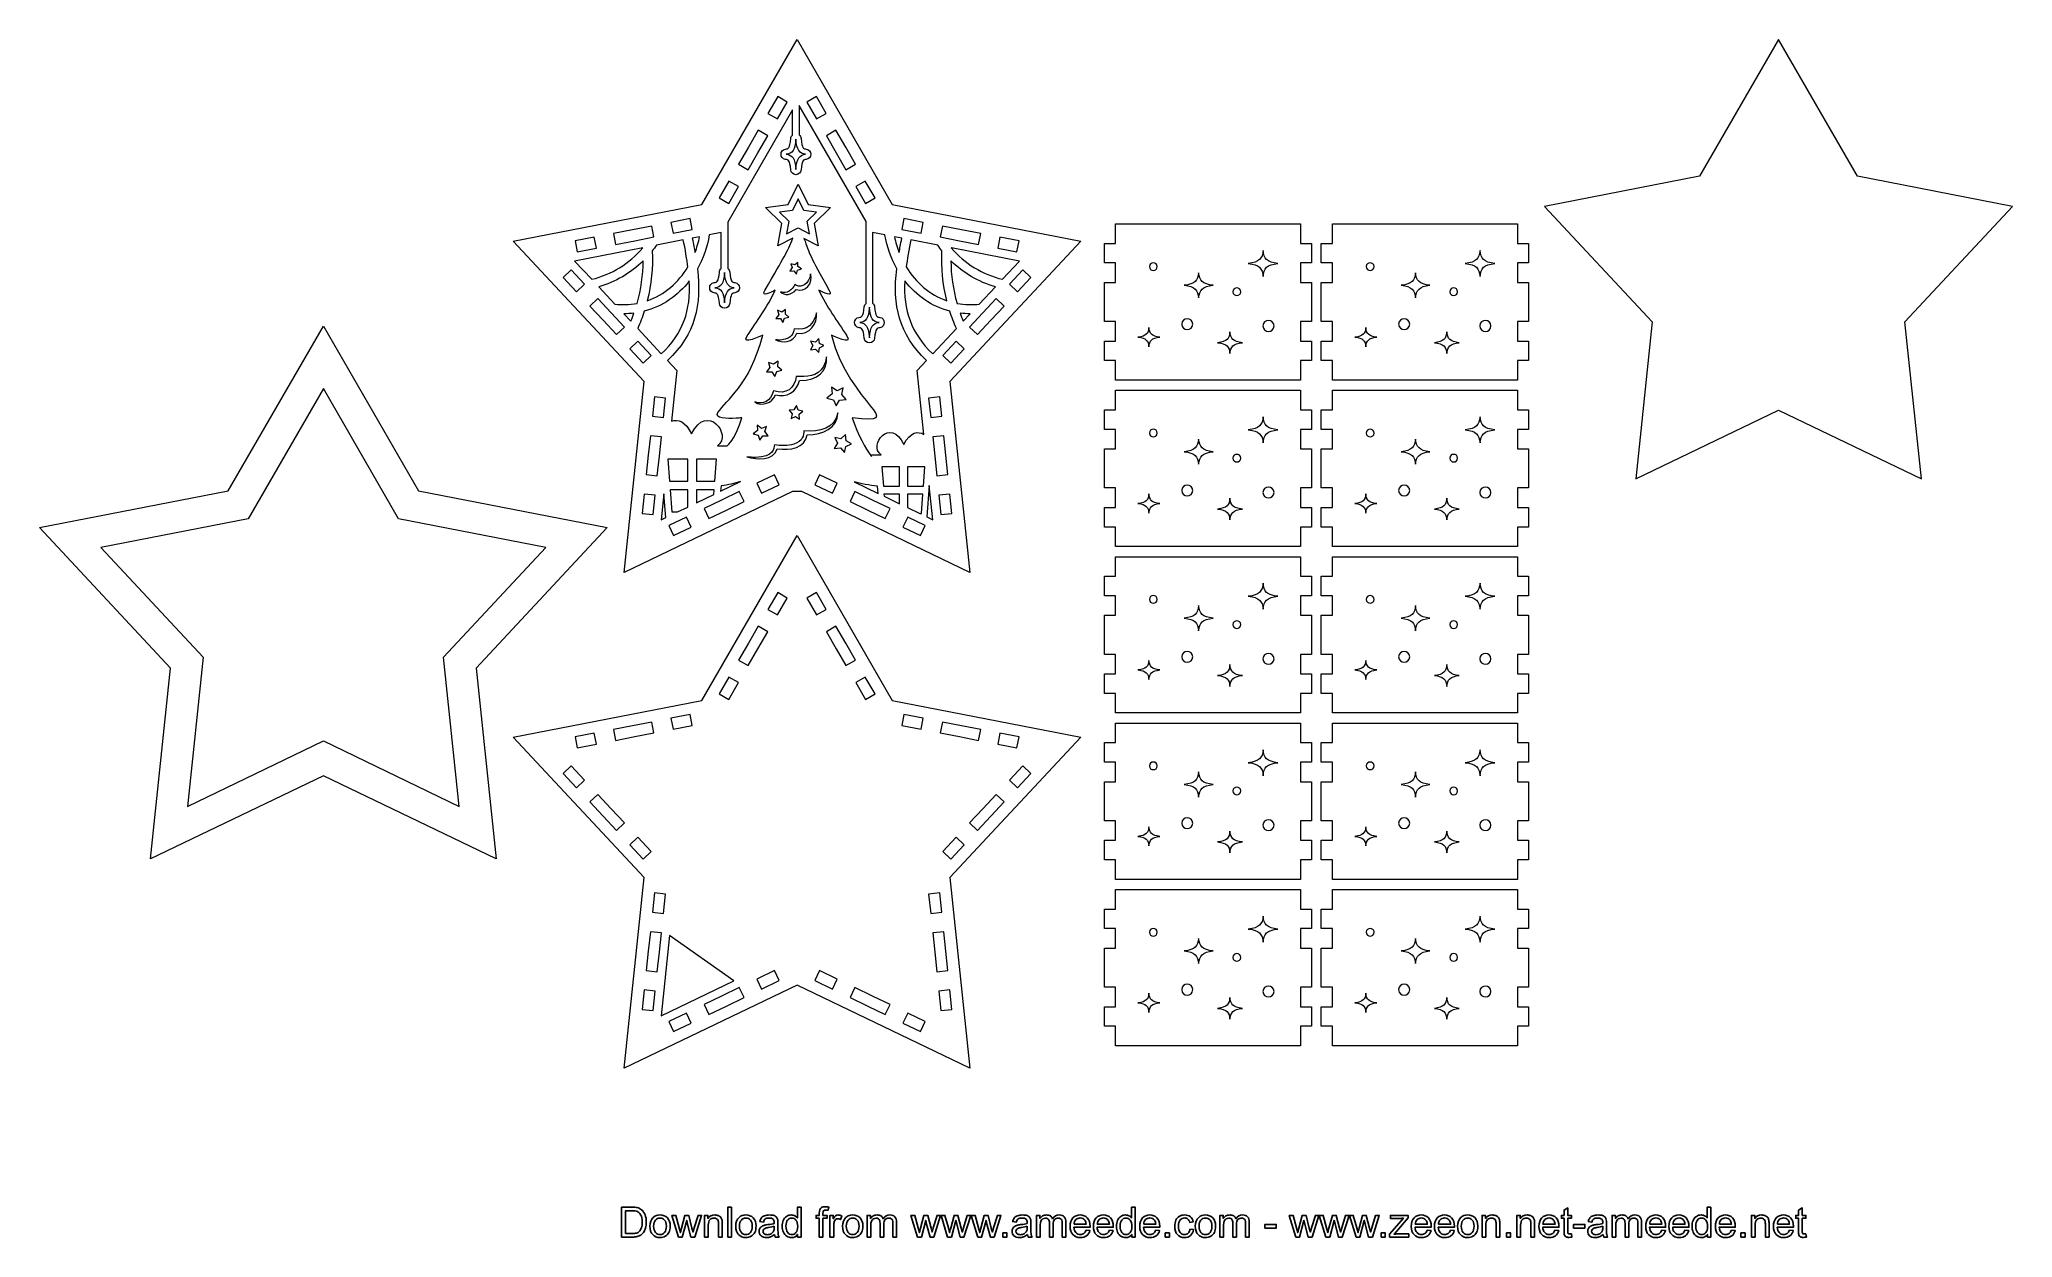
# Model space of a CAD drawing. Header units: millimetres. Extents: x -195 to 206, y -124 to 119.
import ezdxf

# ---------------------------------------------------------------- set-up
doc = ezdxf.new("R2010")
doc.units = ezdxf.units.MM
doc.header["$MEASUREMENT"] = 0
doc.layers.add('Layer 1', color=7, linetype='Continuous')

msp = doc.modelspace()

# ---------------------------------------------------------------- linework, layer by layer
at = {"layer": 'Layer 1', "color": 1, "lineweight": 5}
for points, knots in [([(-5.8411, 11.2581), (-5.8411, 11.2581), (-9.908, 49.9541), (-9.908, 49.9541), (-9.908, 49.9541), (-9.908, 49.9541), (16.663, 78.4483), (16.663, 78.4483), (16.663, 78.4483), (16.663, 78.4483), (-21.582, 85.8823), (-21.582, 85.8823), (-21.582, 85.8823), (-21.582, 85.8823), (-40.8956, 119.3343), (-40.8956, 119.3343), (-40.8956, 119.3343), (-40.8956, 119.3343), (-60.2093, 85.8822), (-60.2093, 85.8822), (-60.2093, 85.8822), (-60.2093, 85.8822), (-98.4538, 78.4482), (-98.4538, 78.4482), (-98.4538, 78.4482), (-98.4538, 78.4482), (-71.8829, 49.954), (-71.8829, 49.954), (-71.8829, 49.954), (-71.8829, 49.954), (-75.95, 11.2581), (-75.95, 11.2581), (-75.95, 11.2581), (-75.95, 11.2581), (-41.8313, 27.6782), (-41.8313, 27.6782), (-41.8313, 27.6782), (-41.8313, 27.6782), (-39.9598, 27.6782), (-39.9598, 27.6782), (-39.9598, 27.6782), (-39.9598, 27.6782), (-5.8411, 11.2581), (-5.8411, 11.2581)], [0, 0, 0, 0, 0.08333333, 0.08333333, 0.08333333, 0.08333333, 0.16666667, 0.16666667, 0.16666667, 0.16666667, 0.25, 0.25, 0.25, 0.25, 0.33333333, 0.33333333, 0.33333333, 0.33333333, 0.41666667, 0.41666667, 0.41666667, 0.41666667, 0.5, 0.5, 0.5, 0.5, 0.58333333, 0.58333333, 0.58333333, 0.58333333, 0.66666667, 0.66666667, 0.66666667, 0.66666667, 0.75, 0.75, 0.75, 0.75, 0.83333333, 0.83333333, 0.83333333, 0.83333333, 1, 1, 1, 1]), ([(-67.1677, 54.2086), (-61.4827, 59.5469), (-60.2172, 65.5842), (-61.1118, 72.8199), (-61.1118, 72.8199), (-59.9486, 74.8937), (-59.1183, 77.2254), (-58.6916, 79.7082), (-58.6916, 79.7082), (-58.6916, 79.7082), (-56.2735, 80.1782), (-56.2735, 80.1782), (-56.2735, 80.1782), (-56.2735, 80.1782), (-56.2735, 72.8705), (-56.2735, 72.8705), (-56.2735, 72.8705), (-56.4833, 72.6945), (-56.6265, 72.4408), (-56.6504, 72.1486), (-56.6504, 72.1486), (-56.8162, 70.1291), (-57.1594, 70.0882), (-57.6788, 70.0261), (-57.6788, 70.0261), (-58.9144, 69.8785), (-58.9162, 68.0725), (-57.679, 67.9244), (-57.679, 67.9244), (-57.1594, 67.8622), (-56.8161, 67.8211), (-56.6503, 65.8018), (-56.6503, 65.8018), (-56.6052, 65.2527), (-56.1464, 64.8301), (-55.5955, 64.8301), (-55.5955, 64.8301), (-55.5953, 64.8301), (-55.5952, 64.8301), (-55.5951, 64.8301), (-55.5951, 64.8301), (-55.044, 64.8303), (-54.5853, 65.2534), (-54.5407, 65.8027), (-54.5407, 65.8027), (-54.3767, 67.8211), (-54.0328, 67.8622), (-53.5123, 67.9244), (-53.5123, 67.9244), (-52.2766, 68.0721), (-52.2751, 69.8784), (-53.5124, 70.0261), (-53.5124, 70.0261), (-54.0329, 70.0882), (-54.3767, 70.1293), (-54.5407, 72.1477), (-54.5407, 72.1477), (-54.5657, 72.4549), (-54.7228, 72.7191), (-54.9505, 72.8955), (-54.9505, 72.8955), (-54.9505, 72.8955), (-54.9505, 82.2901), (-54.9505, 82.2901), (-54.9505, 82.2901), (-54.9505, 82.2901), (-41.8096, 105.051), (-41.8096, 105.051), (-41.8096, 105.051), (-41.8096, 105.051), (-41.8096, 99.9461), (-41.8096, 99.9461), (-41.8096, 99.9461), (-42.0193, 99.7701), (-42.1625, 99.5164), (-42.1865, 99.2243), (-42.1865, 99.2243), (-42.3523, 97.2048), (-42.6955, 97.1638), (-43.2149, 97.1018), (-43.2149, 97.1018), (-44.4506, 96.9542), (-44.4522, 95.1481), (-43.2151, 95.0001), (-43.2151, 95.0001), (-42.6955, 94.9379), (-42.3522, 94.8969), (-42.1865, 92.8775), (-42.1865, 92.8775), (-42.1414, 92.3284), (-41.6826, 91.9058), (-41.1317, 91.9058), (-41.1317, 91.9058), (-40.5808, 91.9058), (-40.1215, 92.3286), (-40.0768, 92.8784), (-40.0768, 92.8784), (-39.9128, 94.8968), (-39.5689, 94.9379), (-39.0484, 95.0001), (-39.0484, 95.0001), (-38.5162, 95.0637), (-38.1156, 95.515), (-38.1156, 96.051), (-38.1156, 96.051), (-38.1156, 96.587), (-38.5162, 97.0383), (-39.0484, 97.1019), (-39.0484, 97.1019), (-39.5689, 97.1641), (-39.9127, 97.2052), (-40.0768, 99.2235), (-40.0768, 99.2235), (-40.1018, 99.5307), (-40.2589, 99.7949), (-40.4866, 99.9713), (-40.4866, 99.9713), (-40.4866, 99.9713), (-40.4867, 105.9261), (-40.4867, 105.9261), (-40.4867, 105.9261), (-40.4867, 105.9261), (-26.9047, 82.4014), (-26.9047, 82.4014), (-26.9047, 82.4014), (-26.9047, 82.4014), (-26.9047, 65.8149), (-26.9047, 65.8149), (-26.9047, 65.8149), (-27.1145, 65.639), (-27.2577, 65.3852), (-27.2816, 65.0931), (-27.2816, 65.0931), (-27.4474, 63.0736), (-27.7906, 63.0326), (-28.31, 62.9706), (-28.31, 62.9706), (-29.5457, 62.823), (-29.5473, 61.0169), (-28.3102, 60.8689), (-28.3102, 60.8689), (-27.7906, 60.8067), (-27.4473, 60.7657), (-27.2816, 58.7463), (-27.2816, 58.7463), (-27.2365, 58.1972), (-26.7777, 57.7746), (-26.2268, 57.7746), (-26.2268, 57.7746), (-26.2266, 57.7746), (-26.2265, 57.7746), (-26.2264, 57.7746), (-26.2264, 57.7746), (-25.6753, 57.7748), (-25.2166, 58.1979), (-25.172, 58.7472), (-25.172, 58.7472), (-25.008, 60.7656), (-24.6641, 60.8067), (-24.1436, 60.8689), (-24.1436, 60.8689), (-22.9076, 61.0166), (-22.9066, 62.8228), (-24.1436, 62.9706), (-24.1436, 62.9706), (-24.6641, 63.0328), (-25.0079, 63.0739), (-25.172, 65.0922), (-25.172, 65.0922), (-25.197, 65.3994), (-25.3541, 65.6636), (-25.5818, 65.84), (-25.5818, 65.84), (-25.5818, 65.84), (-25.5818, 80.1907), (-25.5818, 80.1907), (-25.5818, 80.1907), (-25.5818, 80.1907), (-23.0994, 79.7082), (-23.0994, 79.7082), (-23.0994, 79.7082), (-22.6726, 77.2254), (-21.8424, 74.8937), (-20.6792, 72.8199), (-20.6792, 72.8199), (-21.5782, 65.5488), (-20.287, 59.5269), (-14.6234, 54.2087), (-14.6234, 54.2087), (-14.6234, 54.2087), (-16.526, 52.1684), (-16.526, 52.1684), (-16.526, 52.1684), (-16.526, 52.1684), (-15.1654, 39.223), (-15.1654, 39.223), (-15.1654, 39.223), (-16.3323, 39.9761), (-18.0043, 39.7758), (-19.2322, 37.1693), (-19.2322, 37.1693), (-21.9283, 42.8923), (-26.6313, 37.0243), (-23.8424, 35.0618), (-23.8424, 35.0618), (-23.8424, 35.0618), (-25.7956, 35.0618), (-25.7956, 35.0618), (-25.7956, 35.0618), (-25.7956, 35.0618), (-25.7956, 34.7578), (-25.7956, 34.7578), (-25.7956, 34.7578), (-27.0993, 36.5345), (-28.4735, 38.9441), (-29.7205, 42.6042), (-29.7205, 42.6042), (-18.125, 41.2598), (-30.1313, 44.9031), (-33.9398, 59.3614), (-33.9398, 59.3614), (-33.6653, 59.2919), (-29.4507, 57.1053), (-30.8033, 59.2292), (-30.8033, 59.2292), (-32.6961, 62.1887), (-34.9308, 65.1012), (-36.4838, 68.4999), (-36.4838, 68.4999), (-35.5755, 67.9756), (-33.4954, 66.9585), (-34.3536, 68.4394), (-34.3536, 68.4394), (-38.4315, 75.4929), (-38.2814, 75.8163), (-39.4892, 78.9869), (-39.4892, 78.9869), (-39.4892, 78.9869), (-36.6299, 77.4837), (-36.6299, 77.4837), (-36.6299, 77.4837), (-36.6299, 77.4837), (-37.4066, 82.0126), (-37.4066, 82.0126), (-37.4066, 82.0126), (-37.4066, 82.0126), (-34.1164, 85.2199), (-34.1164, 85.2199), (-34.1164, 85.2199), (-34.1164, 85.2199), (-38.6637, 85.8806), (-38.6637, 85.8806), (-38.6637, 85.8806), (-38.6637, 85.8806), (-40.6972, 90.0013), (-40.6972, 90.0013), (-40.6972, 90.0013), (-40.6972, 90.0013), (-42.7307, 85.8806), (-42.7307, 85.8806), (-42.7307, 85.8806), (-42.7307, 85.8806), (-47.278, 85.2199), (-47.278, 85.2199), (-47.278, 85.2199), (-47.278, 85.2199), (-43.9878, 82.0126), (-43.9878, 82.0126), (-43.9878, 82.0126), (-43.9878, 82.0126), (-44.7645, 77.4837), (-44.7645, 77.4837), (-44.7645, 77.4837), (-44.7645, 77.4837), (-41.7607, 79.0629), (-41.7607, 79.0629), (-41.7607, 79.0629), (-42.9961, 75.9812), (-43.337, 75.5323), (-47.4376, 68.4394), (-47.4376, 68.4394), (-48.2959, 66.9585), (-46.2158, 67.9756), (-45.3074, 68.4999), (-45.3074, 68.4999), (-46.8604, 65.1012), (-49.0952, 62.1888), (-50.9879, 59.2292), (-50.9879, 59.2292), (-52.3405, 57.1053), (-48.1259, 59.2919), (-47.8514, 59.3614), (-47.8514, 59.3614), (-50.6132, 48.8765), (-55.2003, 46.3561), (-56.9428, 43.6699), (-56.9428, 43.6699), (-57.747, 42.4319), (-55.0616, 42.3898), (-53.235, 42.5393), (-53.235, 42.5393), (-53.235, 42.5393), (-53.2466, 42.5071), (-53.2466, 42.5071), (-53.2466, 42.5071), (-52.8157, 42.529), (-52.4076, 42.5652), (-52.0707, 42.6042), (-52.0707, 42.6042), (-53.5436, 38.281), (-54.1399, 37.932), (-55.0612, 36.9351), (-55.0612, 36.9351), (-55.0612, 36.9351), (-57.0561, 36.9351), (-57.0561, 36.9351), (-57.0561, 36.9351), (-53.9014, 39.1549), (-59.2213, 45.7927), (-62.271, 39.319), (-62.271, 39.319), (-63.4836, 41.8931), (-65.0793, 42.3925), (-66.3433, 41.9111), (-66.3433, 41.9111), (-66.3433, 41.9111), (-65.2652, 52.1684), (-65.2652, 52.1684), (-65.2652, 52.1684), (-65.2652, 52.1684), (-67.1677, 54.2086), (-67.1677, 54.2086)], [0, 0, 0, 0, 0.01190476, 0.01190476, 0.01190476, 0.01190476, 0.02380952, 0.02380952, 0.02380952, 0.02380952, 0.03571429, 0.03571429, 0.03571429, 0.03571429, 0.04761905, 0.04761905, 0.04761905, 0.04761905, 0.05952381, 0.05952381, 0.05952381, 0.05952381, 0.07142857, 0.07142857, 0.07142857, 0.07142857, 0.08333333, 0.08333333, 0.08333333, 0.08333333, 0.0952381, 0.0952381, 0.0952381, 0.0952381, 0.10714286, 0.10714286, 0.10714286, 0.10714286, 0.11904762, 0.11904762, 0.11904762, 0.11904762, 0.13095238, 0.13095238, 0.13095238, 0.13095238, 0.14285714, 0.14285714, 0.14285714, 0.14285714, 0.1547619, 0.1547619, 0.1547619, 0.1547619, 0.16666667, 0.16666667, 0.16666667, 0.16666667, 0.17857143, 0.17857143, 0.17857143, 0.17857143, 0.19047619, 0.19047619, 0.19047619, 0.19047619, 0.20238095, 0.20238095, 0.20238095, 0.20238095, 0.21428571, 0.21428571, 0.21428571, 0.21428571, 0.22619048, 0.22619048, 0.22619048, 0.22619048, 0.23809524, 0.23809524, 0.23809524, 0.23809524, 0.25, 0.25, 0.25, 0.25, 0.26190476, 0.26190476, 0.26190476, 0.26190476, 0.27380952, 0.27380952, 0.27380952, 0.27380952, 0.28571429, 0.28571429, 0.28571429, 0.28571429, 0.29761905, 0.29761905, 0.29761905, 0.29761905, 0.30952381, 0.30952381, 0.30952381, 0.30952381, 0.32142857, 0.32142857, 0.32142857, 0.32142857, 0.33333333, 0.33333333, 0.33333333, 0.33333333, 0.3452381, 0.3452381, 0.3452381, 0.3452381, 0.35714286, 0.35714286, 0.35714286, 0.35714286, 0.36904762, 0.36904762, 0.36904762, 0.36904762, 0.38095238, 0.38095238, 0.38095238, 0.38095238, 0.39285714, 0.39285714, 0.39285714, 0.39285714, 0.4047619, 0.4047619, 0.4047619, 0.4047619, 0.41666667, 0.41666667, 0.41666667, 0.41666667, 0.42857143, 0.42857143, 0.42857143, 0.42857143, 0.44047619, 0.44047619, 0.44047619, 0.44047619, 0.45238095, 0.45238095, 0.45238095, 0.45238095, 0.46428571, 0.46428571, 0.46428571, 0.46428571, 0.47619048, 0.47619048, 0.47619048, 0.47619048, 0.48809524, 0.48809524, 0.48809524, 0.48809524, 0.5, 0.5, 0.5, 0.5, 0.51190476, 0.51190476, 0.51190476, 0.51190476, 0.52380952, 0.52380952, 0.52380952, 0.52380952, 0.53571429, 0.53571429, 0.53571429, 0.53571429, 0.54761905, 0.54761905, 0.54761905, 0.54761905, 0.55952381, 0.55952381, 0.55952381, 0.55952381, 0.57142857, 0.57142857, 0.57142857, 0.57142857, 0.58333333, 0.58333333, 0.58333333, 0.58333333, 0.5952381, 0.5952381, 0.5952381, 0.5952381, 0.60714286, 0.60714286, 0.60714286, 0.60714286, 0.61904762, 0.61904762, 0.61904762, 0.61904762, 0.63095238, 0.63095238, 0.63095238, 0.63095238, 0.64285714, 0.64285714, 0.64285714, 0.64285714, 0.6547619, 0.6547619, 0.6547619, 0.6547619, 0.66666667, 0.66666667, 0.66666667, 0.66666667, 0.67857143, 0.67857143, 0.67857143, 0.67857143, 0.69047619, 0.69047619, 0.69047619, 0.69047619, 0.70238095, 0.70238095, 0.70238095, 0.70238095, 0.71428571, 0.71428571, 0.71428571, 0.71428571, 0.72619048, 0.72619048, 0.72619048, 0.72619048, 0.73809524, 0.73809524, 0.73809524, 0.73809524, 0.75, 0.75, 0.75, 0.75, 0.76190476, 0.76190476, 0.76190476, 0.76190476, 0.77380952, 0.77380952, 0.77380952, 0.77380952, 0.78571429, 0.78571429, 0.78571429, 0.78571429, 0.79761905, 0.79761905, 0.79761905, 0.79761905, 0.80952381, 0.80952381, 0.80952381, 0.80952381, 0.82142857, 0.82142857, 0.82142857, 0.82142857, 0.83333333, 0.83333333, 0.83333333, 0.83333333, 0.8452381, 0.8452381, 0.8452381, 0.8452381, 0.85714286, 0.85714286, 0.85714286, 0.85714286, 0.86904762, 0.86904762, 0.86904762, 0.86904762, 0.88095238, 0.88095238, 0.88095238, 0.88095238, 0.89285714, 0.89285714, 0.89285714, 0.89285714, 0.9047619, 0.9047619, 0.9047619, 0.9047619, 0.91666667, 0.91666667, 0.91666667, 0.91666667, 0.92857143, 0.92857143, 0.92857143, 0.92857143, 0.94047619, 0.94047619, 0.94047619, 0.94047619, 0.95238095, 0.95238095, 0.95238095, 0.95238095, 0.96428571, 0.96428571, 0.96428571, 0.96428571, 0.97619048, 0.97619048, 0.97619048, 0.97619048, 1, 1, 1, 1]), ([(-44.8248, 107.7662), (-44.8248, 107.7662), (-42.8762, 106.6412), (-42.8762, 106.6412), (-42.8762, 106.6412), (-42.8762, 106.6412), (-44.8569, 103.2106), (-44.8569, 103.2106), (-44.8569, 103.2106), (-44.8569, 103.2106), (-46.8055, 104.3356), (-46.8055, 104.3356), (-46.8055, 104.3356), (-46.8055, 104.3356), (-44.8248, 107.7662), (-44.8248, 107.7662)], [0, 0, 0, 0, 0.2, 0.2, 0.2, 0.2, 0.4, 0.4, 0.4, 0.4, 0.6, 0.6, 0.6, 0.6, 1, 1, 1, 1]), ([(-36.9664, 107.7662), (-36.9664, 107.7662), (-34.9857, 104.3356), (-34.9857, 104.3356), (-34.9857, 104.3356), (-34.9857, 104.3356), (-36.9343, 103.2106), (-36.9343, 103.2106), (-36.9343, 103.2106), (-36.9343, 103.2106), (-38.915, 106.6412), (-38.915, 106.6412), (-38.915, 106.6412), (-38.915, 106.6412), (-36.9664, 107.7662), (-36.9664, 107.7662)], [0, 0, 0, 0, 0.2, 0.2, 0.2, 0.2, 0.4, 0.4, 0.4, 0.4, 0.6, 0.6, 0.6, 0.6, 1, 1, 1, 1]), ([(-50.7668, 97.4742), (-50.7668, 97.4742), (-48.7861, 100.9048), (-48.7861, 100.9048), (-48.7861, 100.9048), (-48.7861, 100.9048), (-46.8375, 99.7798), (-46.8375, 99.7798), (-46.8375, 99.7798), (-46.8375, 99.7798), (-48.8182, 96.3492), (-48.8182, 96.3492), (-48.8182, 96.3492), (-48.8182, 96.3492), (-50.7989, 92.9186), (-50.7989, 92.9186), (-50.7989, 92.9186), (-50.7989, 92.9186), (-52.7475, 94.0436), (-52.7475, 94.0436), (-52.7475, 94.0436), (-52.7475, 94.0436), (-50.7668, 97.4742), (-50.7668, 97.4742)], [0, 0, 0, 0, 0.14285714, 0.14285714, 0.14285714, 0.14285714, 0.28571429, 0.28571429, 0.28571429, 0.28571429, 0.42857143, 0.42857143, 0.42857143, 0.42857143, 0.57142857, 0.57142857, 0.57142857, 0.57142857, 0.71428571, 0.71428571, 0.71428571, 0.71428571, 1, 1, 1, 1]), ([(-32.9729, 96.3493), (-32.9729, 96.3493), (-34.9536, 99.7799), (-34.9536, 99.7799), (-34.9536, 99.7799), (-34.9536, 99.7799), (-33.0051, 100.9049), (-33.0051, 100.9049), (-33.0051, 100.9049), (-33.0051, 100.9049), (-31.0244, 97.4743), (-31.0244, 97.4743), (-31.0244, 97.4743), (-31.0244, 97.4743), (-29.0437, 94.0437), (-29.0437, 94.0437), (-29.0437, 94.0437), (-29.0437, 94.0437), (-30.9923, 92.9187), (-30.9923, 92.9187), (-30.9923, 92.9187), (-30.9923, 92.9187), (-32.9729, 96.3493), (-32.9729, 96.3493)], [0, 0, 0, 0, 0.14285714, 0.14285714, 0.14285714, 0.14285714, 0.28571429, 0.28571429, 0.28571429, 0.28571429, 0.42857143, 0.42857143, 0.42857143, 0.42857143, 0.57142857, 0.57142857, 0.57142857, 0.57142857, 0.71428571, 0.71428571, 0.71428571, 0.71428571, 1, 1, 1, 1]), ([(-41.1318, 99.1378), (-40.9451, 96.8403), (-40.417, 96.1995), (-39.1741, 96.051), (-39.1741, 96.051), (-40.417, 95.9025), (-40.9451, 95.2617), (-41.1318, 92.9642), (-41.1318, 92.9642), (-41.3204, 95.2617), (-41.8485, 95.9026), (-43.0895, 96.051), (-43.0895, 96.051), (-41.8466, 96.1995), (-41.3204, 96.8403), (-41.1318, 99.1378)], [0, 0, 0, 0, 0.2, 0.2, 0.2, 0.2, 0.4, 0.4, 0.4, 0.4, 0.6, 0.6, 0.6, 0.6, 1, 1, 1, 1]), ([(-54.7282, 90.613), (-54.7282, 90.613), (-52.7796, 89.488), (-52.7796, 89.488), (-52.7796, 89.488), (-52.7796, 89.488), (-54.7603, 86.0574), (-54.7603, 86.0574), (-54.7603, 86.0574), (-54.7603, 86.0574), (-56.7089, 87.1824), (-56.7089, 87.1824), (-56.7089, 87.1824), (-56.7089, 87.1824), (-54.7282, 90.613), (-54.7282, 90.613)], [0, 0, 0, 0, 0.2, 0.2, 0.2, 0.2, 0.4, 0.4, 0.4, 0.4, 0.6, 0.6, 0.6, 0.6, 1, 1, 1, 1]), ([(-27.063, 90.613), (-27.063, 90.613), (-25.0823, 87.1824), (-25.0823, 87.1824), (-25.0823, 87.1824), (-25.0823, 87.1824), (-27.0309, 86.0574), (-27.0309, 86.0574), (-27.0309, 86.0574), (-27.0309, 86.0574), (-29.0116, 89.488), (-29.0116, 89.488), (-29.0116, 89.488), (-29.0116, 89.488), (-27.063, 90.613), (-27.063, 90.613)], [0, 0, 0, 0, 0.2, 0.2, 0.2, 0.2, 0.4, 0.4, 0.4, 0.4, 0.6, 0.6, 0.6, 0.6, 1, 1, 1, 1]), ([(-44.4351, 84.2963), (-44.4351, 84.2963), (-41.8521, 84.6715), (-41.8521, 84.6715), (-41.8521, 84.6715), (-41.8521, 84.6715), (-40.6971, 87.0119), (-40.6971, 87.0119), (-40.6971, 87.0119), (-40.6971, 87.0119), (-39.5421, 84.6715), (-39.5421, 84.6715), (-39.5421, 84.6715), (-39.5421, 84.6715), (-36.9591, 84.2963), (-36.9591, 84.2963), (-36.9591, 84.2963), (-36.9591, 84.2963), (-38.8282, 82.4744), (-38.8282, 82.4744), (-38.8282, 82.4744), (-38.8282, 82.4744), (-38.3869, 79.9019), (-38.3869, 79.9019), (-38.3869, 79.9019), (-38.3869, 79.9019), (-40.6971, 81.1164), (-40.6971, 81.1164), (-40.6971, 81.1164), (-40.6971, 81.1164), (-43.0073, 79.9019), (-43.0073, 79.9019), (-43.0073, 79.9019), (-43.0073, 79.9019), (-42.566, 82.4744), (-42.566, 82.4744), (-42.566, 82.4744), (-42.566, 82.4744), (-44.4351, 84.2963), (-44.4351, 84.2963)], [0, 0, 0, 0, 0.09090909, 0.09090909, 0.09090909, 0.09090909, 0.18181818, 0.18181818, 0.18181818, 0.18181818, 0.27272727, 0.27272727, 0.27272727, 0.27272727, 0.36363636, 0.36363636, 0.36363636, 0.36363636, 0.45454545, 0.45454545, 0.45454545, 0.45454545, 0.54545455, 0.54545455, 0.54545455, 0.54545455, 0.63636364, 0.63636364, 0.63636364, 0.63636364, 0.72727273, 0.72727273, 0.72727273, 0.72727273, 0.81818182, 0.81818182, 0.81818182, 0.81818182, 1, 1, 1, 1]), ([(-74.2439, 80.7282), (-74.2439, 80.7282), (-70.3553, 81.4841), (-70.3553, 81.4841), (-70.3553, 81.4841), (-70.3553, 81.4841), (-69.926, 79.2754), (-69.926, 79.2754), (-69.926, 79.2754), (-69.926, 79.2754), (-73.8146, 78.5196), (-73.8146, 78.5196), (-73.8146, 78.5196), (-73.8146, 78.5196), (-77.7032, 77.7637), (-77.7032, 77.7637), (-77.7032, 77.7637), (-77.7032, 77.7637), (-78.1325, 79.9724), (-78.1325, 79.9724), (-78.1325, 79.9724), (-78.1325, 79.9724), (-74.2439, 80.7282), (-74.2439, 80.7282)], [0, 0, 0, 0, 0.14285714, 0.14285714, 0.14285714, 0.14285714, 0.28571429, 0.28571429, 0.28571429, 0.28571429, 0.42857143, 0.42857143, 0.42857143, 0.42857143, 0.57142857, 0.57142857, 0.57142857, 0.57142857, 0.71428571, 0.71428571, 0.71428571, 0.71428571, 1, 1, 1, 1]), ([(-62.5781, 82.9958), (-62.5781, 82.9958), (-62.1488, 80.7871), (-62.1488, 80.7871), (-62.1488, 80.7871), (-62.1488, 80.7871), (-66.0374, 80.0312), (-66.0374, 80.0312), (-66.0374, 80.0312), (-66.0374, 80.0312), (-66.4667, 82.2399), (-66.4667, 82.2399), (-66.4667, 82.2399), (-66.4667, 82.2399), (-62.5781, 82.9958), (-62.5781, 82.9958)], [0, 0, 0, 0, 0.2, 0.2, 0.2, 0.2, 0.4, 0.4, 0.4, 0.4, 0.6, 0.6, 0.6, 0.6, 1, 1, 1, 1]), ([(-19.213, 82.9958), (-19.213, 82.9958), (-15.3244, 82.2399), (-15.3244, 82.2399), (-15.3244, 82.2399), (-15.3244, 82.2399), (-15.7537, 80.0312), (-15.7537, 80.0312), (-15.7537, 80.0312), (-15.7537, 80.0312), (-19.6423, 80.7871), (-19.6423, 80.7871), (-19.6423, 80.7871), (-19.6423, 80.7871), (-19.213, 82.9958), (-19.213, 82.9958)], [0, 0, 0, 0, 0.2, 0.2, 0.2, 0.2, 0.4, 0.4, 0.4, 0.4, 0.6, 0.6, 0.6, 0.6, 1, 1, 1, 1]), ([(-11.4359, 81.4841), (-11.4359, 81.4841), (-7.5473, 80.7282), (-7.5473, 80.7282), (-7.5473, 80.7282), (-7.5473, 80.7282), (-3.6587, 79.9723), (-3.6587, 79.9723), (-3.6587, 79.9723), (-3.6587, 79.9723), (-4.088, 77.7636), (-4.088, 77.7636), (-4.088, 77.7636), (-4.088, 77.7636), (-7.9766, 78.5195), (-7.9766, 78.5195), (-7.9766, 78.5195), (-7.9766, 78.5195), (-11.8652, 79.2753), (-11.8652, 79.2753), (-11.8652, 79.2753), (-11.8652, 79.2753), (-11.4359, 81.4841), (-11.4359, 81.4841)], [0, 0, 0, 0, 0.14285714, 0.14285714, 0.14285714, 0.14285714, 0.28571429, 0.28571429, 0.28571429, 0.28571429, 0.42857143, 0.42857143, 0.42857143, 0.42857143, 0.57142857, 0.57142857, 0.57142857, 0.57142857, 0.71428571, 0.71428571, 0.71428571, 0.71428571, 1, 1, 1, 1]), ([(63.4158, 74.0108), (63.4158, 74.0108), (63.4158, 77.9721), (63.4158, 77.9721), (63.4158, 77.9721), (63.4158, 77.9721), (61.1657, 77.9721), (61.1657, 77.9721), (61.1657, 77.9721), (61.1657, 77.9721), (61.1657, 81.9335), (61.1657, 81.9335), (61.1657, 81.9335), (61.1657, 81.9335), (23.6657, 81.9335), (23.6657, 81.9335), (23.6657, 81.9335), (23.6657, 81.9335), (23.6657, 77.9722), (23.6657, 77.9722), (23.6657, 77.9722), (23.6657, 77.9722), (21.4157, 77.9721), (21.4157, 77.9721), (21.4157, 77.9721), (21.4157, 77.9721), (21.4157, 74.0107), (21.4157, 74.0107), (21.4157, 74.0107), (21.4157, 74.0107), (23.6657, 74.0108), (23.6657, 74.0108), (23.6657, 74.0108), (23.6657, 74.0108), (23.6657, 70.0495), (23.6657, 70.0495), (23.6657, 70.0495), (23.6657, 70.0495), (21.4157, 70.0494), (21.4157, 70.0494), (21.4157, 70.0494), (21.4157, 67.2785), (21.4157, 64.8976), (21.4157, 62.1267), (21.4157, 62.1267), (21.4157, 62.1267), (23.6657, 62.1267), (23.6657, 62.1267), (23.6657, 62.1267), (23.6657, 62.1267), (23.6657, 58.1653), (23.6657, 58.1653), (23.6657, 58.1653), (23.6657, 58.1653), (21.4157, 58.1654), (21.4157, 58.1654), (21.4157, 58.1654), (21.4157, 58.1654), (21.4157, 54.204), (21.4157, 54.204), (21.4157, 54.204), (21.4157, 54.204), (23.6657, 54.204), (23.6657, 54.204), (23.6657, 54.204), (23.6657, 54.204), (23.6657, 50.2427), (23.6657, 50.2427), (23.6657, 50.2427), (23.6657, 50.2427), (61.1657, 50.2427), (61.1657, 50.2427), (61.1657, 50.2427), (61.1657, 50.2427), (61.1657, 54.204), (61.1657, 54.204), (61.1657, 54.204), (61.1657, 54.204), (63.4158, 54.204), (63.4158, 54.204), (63.4158, 54.204), (63.4158, 54.204), (63.4158, 58.1653), (63.4158, 58.1653), (63.4158, 58.1653), (63.4158, 58.1653), (61.1657, 58.1653), (61.1657, 58.1653), (61.1657, 58.1653), (61.1657, 58.1653), (61.1657, 62.1267), (61.1657, 62.1267), (61.1657, 62.1267), (61.1657, 62.1267), (63.4158, 62.1267), (63.4158, 62.1267), (63.4158, 62.1267), (63.4158, 64.8976), (63.4158, 67.2785), (63.4158, 70.0494), (63.4158, 70.0494), (63.4158, 70.0494), (61.1657, 70.0494), (61.1657, 70.0494), (61.1657, 70.0494), (61.1657, 70.0494), (61.1657, 74.0108), (61.1657, 74.0108), (61.1657, 74.0108), (61.1657, 74.0108), (63.4158, 74.0108), (63.4158, 74.0108)], [0, 0, 0, 0, 0.03448276, 0.03448276, 0.03448276, 0.03448276, 0.06896552, 0.06896552, 0.06896552, 0.06896552, 0.10344828, 0.10344828, 0.10344828, 0.10344828, 0.13793103, 0.13793103, 0.13793103, 0.13793103, 0.17241379, 0.17241379, 0.17241379, 0.17241379, 0.20689655, 0.20689655, 0.20689655, 0.20689655, 0.24137931, 0.24137931, 0.24137931, 0.24137931, 0.27586207, 0.27586207, 0.27586207, 0.27586207, 0.31034483, 0.31034483, 0.31034483, 0.31034483, 0.34482759, 0.34482759, 0.34482759, 0.34482759, 0.37931034, 0.37931034, 0.37931034, 0.37931034, 0.4137931, 0.4137931, 0.4137931, 0.4137931, 0.44827586, 0.44827586, 0.44827586, 0.44827586, 0.48275862, 0.48275862, 0.48275862, 0.48275862, 0.51724138, 0.51724138, 0.51724138, 0.51724138, 0.55172414, 0.55172414, 0.55172414, 0.55172414, 0.5862069, 0.5862069, 0.5862069, 0.5862069, 0.62068966, 0.62068966, 0.62068966, 0.62068966, 0.65517241, 0.65517241, 0.65517241, 0.65517241, 0.68965517, 0.68965517, 0.68965517, 0.68965517, 0.72413793, 0.72413793, 0.72413793, 0.72413793, 0.75862069, 0.75862069, 0.75862069, 0.75862069, 0.79310345, 0.79310345, 0.79310345, 0.79310345, 0.82758621, 0.82758621, 0.82758621, 0.82758621, 0.86206897, 0.86206897, 0.86206897, 0.86206897, 0.89655172, 0.89655172, 0.89655172, 0.89655172, 0.93103448, 0.93103448, 0.93103448, 0.93103448, 1, 1, 1, 1]), ([(107.3953, 74.0108), (107.3953, 74.0108), (107.3953, 77.9721), (107.3953, 77.9721), (107.3953, 77.9721), (107.3953, 77.9721), (105.1453, 77.9721), (105.1453, 77.9721), (105.1453, 77.9721), (105.1453, 77.9721), (105.1453, 81.9335), (105.1453, 81.9335), (105.1453, 81.9335), (105.1453, 81.9335), (67.6453, 81.9335), (67.6453, 81.9335), (67.6453, 81.9335), (67.6453, 81.9335), (67.6453, 77.9722), (67.6453, 77.9722), (67.6453, 77.9722), (67.6453, 77.9722), (65.3953, 77.9721), (65.3953, 77.9721), (65.3953, 77.9721), (65.3953, 77.9721), (65.3953, 74.0107), (65.3953, 74.0107), (65.3953, 74.0107), (65.3953, 74.0107), (67.6453, 74.0108), (67.6453, 74.0108), (67.6453, 74.0108), (67.6453, 74.0108), (67.6453, 70.0495), (67.6453, 70.0495), (67.6453, 70.0495), (67.6453, 70.0495), (65.3953, 70.0494), (65.3953, 70.0494), (65.3953, 70.0494), (65.3953, 67.2785), (65.3953, 64.8976), (65.3953, 62.1267), (65.3953, 62.1267), (65.3953, 62.1267), (67.6453, 62.1267), (67.6453, 62.1267), (67.6453, 62.1267), (67.6453, 62.1267), (67.6453, 58.1653), (67.6453, 58.1653), (67.6453, 58.1653), (67.6453, 58.1653), (65.3953, 58.1654), (65.3953, 58.1654), (65.3953, 58.1654), (65.3953, 58.1654), (65.3953, 54.204), (65.3953, 54.204), (65.3953, 54.204), (65.3953, 54.204), (67.6453, 54.204), (67.6453, 54.204), (67.6453, 54.204), (67.6453, 54.204), (67.6453, 50.2427), (67.6453, 50.2427), (67.6453, 50.2427), (67.6453, 50.2427), (105.1453, 50.2427), (105.1453, 50.2427), (105.1453, 50.2427), (105.1453, 50.2427), (105.1453, 54.204), (105.1453, 54.204), (105.1453, 54.204), (105.1453, 54.204), (107.3953, 54.204), (107.3953, 54.204), (107.3953, 54.204), (107.3953, 54.204), (107.3953, 58.1653), (107.3953, 58.1653), (107.3953, 58.1653), (107.3953, 58.1653), (105.1453, 58.1653), (105.1453, 58.1653), (105.1453, 58.1653), (105.1453, 58.1653), (105.1453, 62.1267), (105.1453, 62.1267), (105.1453, 62.1267), (105.1453, 62.1267), (107.3953, 62.1267), (107.3953, 62.1267), (107.3953, 62.1267), (107.3953, 64.8976), (107.3953, 67.2785), (107.3953, 70.0494), (107.3953, 70.0494), (107.3953, 70.0494), (105.1453, 70.0494), (105.1453, 70.0494), (105.1453, 70.0494), (105.1453, 70.0494), (105.1453, 74.0108), (105.1453, 74.0108), (105.1453, 74.0108), (105.1453, 74.0108), (107.3953, 74.0108), (107.3953, 74.0108)], [0, 0, 0, 0, 0.03448276, 0.03448276, 0.03448276, 0.03448276, 0.06896552, 0.06896552, 0.06896552, 0.06896552, 0.10344828, 0.10344828, 0.10344828, 0.10344828, 0.13793103, 0.13793103, 0.13793103, 0.13793103, 0.17241379, 0.17241379, 0.17241379, 0.17241379, 0.20689655, 0.20689655, 0.20689655, 0.20689655, 0.24137931, 0.24137931, 0.24137931, 0.24137931, 0.27586207, 0.27586207, 0.27586207, 0.27586207, 0.31034483, 0.31034483, 0.31034483, 0.31034483, 0.34482759, 0.34482759, 0.34482759, 0.34482759, 0.37931034, 0.37931034, 0.37931034, 0.37931034, 0.4137931, 0.4137931, 0.4137931, 0.4137931, 0.44827586, 0.44827586, 0.44827586, 0.44827586, 0.48275862, 0.48275862, 0.48275862, 0.48275862, 0.51724138, 0.51724138, 0.51724138, 0.51724138, 0.55172414, 0.55172414, 0.55172414, 0.55172414, 0.5862069, 0.5862069, 0.5862069, 0.5862069, 0.62068966, 0.62068966, 0.62068966, 0.62068966, 0.65517241, 0.65517241, 0.65517241, 0.65517241, 0.68965517, 0.68965517, 0.68965517, 0.68965517, 0.72413793, 0.72413793, 0.72413793, 0.72413793, 0.75862069, 0.75862069, 0.75862069, 0.75862069, 0.79310345, 0.79310345, 0.79310345, 0.79310345, 0.82758621, 0.82758621, 0.82758621, 0.82758621, 0.86206897, 0.86206897, 0.86206897, 0.86206897, 0.89655172, 0.89655172, 0.89655172, 0.89655172, 0.93103448, 0.93103448, 0.93103448, 0.93103448, 1, 1, 1, 1]), ([(-72.1768, 77.0871), (-72.1759, 77.0759), (-72.1747, 77.0647), (-72.1739, 77.0535), (-72.1739, 77.0535), (-74.8975, 73.8624), (-78.5111, 71.6684), (-82.5347, 70.6878), (-82.5347, 70.6878), (-82.5347, 70.6878), (-85.997, 74.4007), (-85.997, 74.4007), (-85.997, 74.4007), (-85.997, 74.4007), (-72.1768, 77.0871), (-72.1768, 77.0871)], [0, 0, 0, 0, 0.2, 0.2, 0.2, 0.2, 0.4, 0.4, 0.4, 0.4, 0.6, 0.6, 0.6, 0.6, 1, 1, 1, 1]), ([(-82.021, 79.2165), (-82.021, 79.2165), (-81.5917, 77.0079), (-81.5917, 77.0079), (-81.5917, 77.0079), (-81.5917, 77.0079), (-85.4803, 76.252), (-85.4803, 76.252), (-85.4803, 76.252), (-85.4803, 76.252), (-85.9096, 78.4607), (-85.9096, 78.4607), (-85.9096, 78.4607), (-85.9096, 78.4607), (-82.021, 79.2165), (-82.021, 79.2165)], [0, 0, 0, 0, 0.2, 0.2, 0.2, 0.2, 0.4, 0.4, 0.4, 0.4, 0.6, 0.6, 0.6, 0.6, 1, 1, 1, 1]), ([(-63.0303, 73.1985), (-64.9454, 70.0325), (-67.7622, 67.5355), (-71.2733, 66.3371), (-71.2733, 66.3371), (-70.4281, 69.6933), (-70.0975, 73.0415), (-70.2784, 76.4426), (-70.2784, 76.4426), (-69.9629, 76.84), (-69.675, 77.2351), (-69.4055, 77.6258), (-69.4055, 77.6258), (-69.4055, 77.6258), (-63.9594, 78.6844), (-63.9594, 78.6844), (-63.9594, 78.6844), (-63.5901, 76.9818), (-63.1981, 74.4438), (-63.0303, 73.1985)], [0, 0, 0, 0, 0.16666667, 0.16666667, 0.16666667, 0.16666667, 0.33333333, 0.33333333, 0.33333333, 0.33333333, 0.5, 0.5, 0.5, 0.5, 0.66666667, 0.66666667, 0.66666667, 0.66666667, 1, 1, 1, 1]), ([(-62.1405, 79.0379), (-62.1405, 79.0379), (-60.6499, 79.3276), (-60.6499, 79.3276), (-60.6499, 79.3276), (-60.8811, 78.2137), (-61.1983, 77.1359), (-61.599, 76.1088), (-61.599, 76.1088), (-61.7234, 76.8691), (-61.8638, 77.7576), (-62.1405, 79.0379)], [0, 0, 0, 0, 0.25, 0.25, 0.25, 0.25, 0.5, 0.5, 0.5, 0.5, 1, 1, 1, 1]), ([(-21.141, 79.3276), (-21.141, 79.3276), (-19.6504, 79.0379), (-19.6504, 79.0379), (-19.6504, 79.0379), (-19.9243, 77.7705), (-20.0631, 76.8964), (-20.1918, 76.1088), (-20.1918, 76.1088), (-20.5927, 77.1359), (-20.9098, 78.2136), (-21.141, 79.3276)], [0, 0, 0, 0, 0.25, 0.25, 0.25, 0.25, 0.5, 0.5, 0.5, 0.5, 1, 1, 1, 1]), ([(-11.5126, 76.4425), (-11.6932, 73.0454), (-11.3639, 69.6973), (-10.5177, 66.337), (-10.5177, 66.337), (-14.023, 67.5334), (-16.8426, 70.0275), (-18.7607, 73.1984), (-18.7607, 73.1984), (-18.5919, 74.4519), (-18.2018, 76.978), (-17.8316, 78.6842), (-17.8316, 78.6842), (-17.8316, 78.6842), (-12.3855, 77.6256), (-12.3855, 77.6256), (-12.3855, 77.6256), (-12.116, 77.235), (-11.8281, 76.84), (-11.5126, 76.4425)], [0, 0, 0, 0, 0.16666667, 0.16666667, 0.16666667, 0.16666667, 0.33333333, 0.33333333, 0.33333333, 0.33333333, 0.5, 0.5, 0.5, 0.5, 0.66666667, 0.66666667, 0.66666667, 0.66666667, 1, 1, 1, 1]), ([(0.7437, 70.6878), (-3.2791, 71.6682), (-6.8929, 73.8617), (-9.6171, 77.0535), (-9.6171, 77.0535), (-9.6163, 77.0647), (-9.6151, 77.0758), (-9.6142, 77.087), (-9.6142, 77.087), (-9.6142, 77.087), (4.206, 74.4007), (4.206, 74.4007), (4.206, 74.4007), (4.206, 74.4007), (0.7437, 70.6878), (0.7437, 70.6878)], [0, 0, 0, 0, 0.2, 0.2, 0.2, 0.2, 0.4, 0.4, 0.4, 0.4, 0.6, 0.6, 0.6, 0.6, 1, 1, 1, 1]), ([(0.2298, 79.2165), (0.2298, 79.2165), (4.1184, 78.4607), (4.1184, 78.4607), (4.1184, 78.4607), (4.1184, 78.4607), (3.6891, 76.252), (3.6891, 76.252), (3.6891, 76.252), (3.6891, 76.252), (-0.1995, 77.0079), (-0.1995, 77.0079), (-0.1995, 77.0079), (-0.1995, 77.0079), (0.2298, 79.2165), (0.2298, 79.2165)], [0, 0, 0, 0, 0.2, 0.2, 0.2, 0.2, 0.4, 0.4, 0.4, 0.4, 0.6, 0.6, 0.6, 0.6, 1, 1, 1, 1]), ([(53.5944, 71.2712), (53.4496, 72.9449), (52.8249, 73.6561), (50.5848, 73.9075), (50.5848, 73.9075), (52.8249, 74.1615), (53.4497, 74.8726), (53.5944, 76.5438), (53.5944, 76.5438), (53.7392, 74.8701), (54.3639, 74.1615), (56.604, 73.9075), (56.604, 73.9075), (54.3639, 73.656), (53.7392, 72.9449), (53.5944, 71.2712)], [0, 0, 0, 0, 0.2, 0.2, 0.2, 0.2, 0.4, 0.4, 0.4, 0.4, 0.6, 0.6, 0.6, 0.6, 1, 1, 1, 1]), ([(97.5741, 71.2712), (97.4293, 72.9449), (96.8045, 73.6561), (94.5643, 73.9075), (94.5643, 73.9075), (96.8045, 74.1615), (97.4292, 74.8726), (97.5741, 76.5438), (97.5741, 76.5438), (97.7188, 74.8701), (98.3436, 74.1615), (100.5836, 73.9075), (100.5836, 73.9075), (98.3435, 73.656), (97.7188, 72.9449), (97.5741, 71.2712)], [0, 0, 0, 0, 0.2, 0.2, 0.2, 0.2, 0.4, 0.4, 0.4, 0.4, 0.6, 0.6, 0.6, 0.6, 1, 1, 1, 1]), ([(-85.6111, 68.1673), (-85.6111, 68.1673), (-88.3128, 71.0645), (-88.3128, 71.0645), (-88.3128, 71.0645), (-88.3128, 71.0645), (-86.6673, 72.599), (-86.6673, 72.599), (-86.6673, 72.599), (-86.6673, 72.599), (-83.9657, 69.7019), (-83.9657, 69.7019), (-83.9657, 69.7019), (-83.9657, 69.7019), (-85.6111, 68.1673), (-85.6111, 68.1673)], [0, 0, 0, 0, 0.2, 0.2, 0.2, 0.2, 0.4, 0.4, 0.4, 0.4, 0.6, 0.6, 0.6, 0.6, 1, 1, 1, 1]), ([(-77.8357, 65.6486), (-77.8357, 65.6486), (-81.1062, 69.1557), (-81.1062, 69.1557), (-81.1062, 69.1557), (-77.772, 70.1361), (-74.6737, 71.903), (-72.0818, 74.4394), (-72.0818, 74.4394), (-72.1028, 71.5387), (-72.5241, 68.6521), (-73.3347, 65.8008), (-73.3347, 65.8008), (-74.9408, 65.5056), (-76.4682, 65.5022), (-77.8357, 65.6486)], [0, 0, 0, 0, 0.2, 0.2, 0.2, 0.2, 0.4, 0.4, 0.4, 0.4, 0.6, 0.6, 0.6, 0.6, 1, 1, 1, 1]), ([(-55.5956, 72.0621), (-55.4089, 69.7646), (-54.8808, 69.1238), (-53.6379, 68.9753), (-53.6379, 68.9753), (-54.8808, 68.8268), (-55.4089, 68.186), (-55.5956, 65.8884), (-55.5956, 65.8884), (-55.7842, 68.186), (-56.3123, 68.8268), (-57.5533, 68.9753), (-57.5533, 68.9753), (-56.3104, 69.1238), (-55.7842, 69.7646), (-55.5956, 72.0621)], [0, 0, 0, 0, 0.2, 0.2, 0.2, 0.2, 0.4, 0.4, 0.4, 0.4, 0.6, 0.6, 0.6, 0.6, 1, 1, 1, 1]), ([(-42.1766, 73.8349), (-42.1766, 73.8349), (-41.3782, 73.5957), (-41.3782, 73.5957), (-41.3782, 73.5957), (-41.3782, 73.5957), (-40.7286, 74.1178), (-40.7286, 74.1178), (-40.7286, 74.1178), (-40.7286, 74.1178), (-40.7094, 73.2846), (-40.7094, 73.2846), (-40.7094, 73.2846), (-40.7094, 73.2846), (-40.0121, 72.8281), (-40.0121, 72.8281), (-40.0121, 72.8281), (-40.0121, 72.8281), (-40.7986, 72.5523), (-40.7986, 72.5523), (-40.7986, 72.5523), (-40.7986, 72.5523), (-41.0173, 71.7481), (-41.0173, 71.7481), (-41.0173, 71.7481), (-41.0173, 71.7481), (-41.5226, 72.4109), (-41.5226, 72.4109), (-41.5226, 72.4109), (-41.5226, 72.4109), (-42.355, 72.3703), (-42.355, 72.3703), (-42.355, 72.3703), (-42.355, 72.3703), (-41.8808, 73.0557), (-41.8808, 73.0557), (-41.8808, 73.0557), (-41.8808, 73.0557), (-42.1766, 73.8349), (-42.1766, 73.8349)], [0, 0, 0, 0, 0.09090909, 0.09090909, 0.09090909, 0.09090909, 0.18181818, 0.18181818, 0.18181818, 0.18181818, 0.27272727, 0.27272727, 0.27272727, 0.27272727, 0.36363636, 0.36363636, 0.36363636, 0.36363636, 0.45454545, 0.45454545, 0.45454545, 0.45454545, 0.54545455, 0.54545455, 0.54545455, 0.54545455, 0.63636364, 0.63636364, 0.63636364, 0.63636364, 0.72727273, 0.72727273, 0.72727273, 0.72727273, 0.81818182, 0.81818182, 0.81818182, 0.81818182, 1, 1, 1, 1]), ([(-3.9555, 65.6486), (-5.323, 65.5021), (-6.8503, 65.5056), (-8.4564, 65.8008), (-8.4564, 65.8008), (-9.267, 68.6521), (-9.6883, 71.5388), (-9.7093, 74.4394), (-9.7093, 74.4394), (-7.2306, 72.0138), (-4.1713, 70.1808), (-0.6849, 69.1557), (-0.6849, 69.1557), (-0.6849, 69.1557), (-3.9555, 65.6486), (-3.9555, 65.6486)], [0, 0, 0, 0, 0.2, 0.2, 0.2, 0.2, 0.4, 0.4, 0.4, 0.4, 0.6, 0.6, 0.6, 0.6, 1, 1, 1, 1]), ([(6.5216, 71.0645), (6.5216, 71.0645), (3.8199, 68.1673), (3.8199, 68.1673), (3.8199, 68.1673), (3.8199, 68.1673), (2.1744, 69.7018), (2.1744, 69.7018), (2.1744, 69.7018), (2.1744, 69.7018), (4.876, 72.5989), (4.876, 72.5989), (4.876, 72.5989), (4.876, 72.5989), (6.5216, 71.0645), (6.5216, 71.0645)], [0, 0, 0, 0, 0.2, 0.2, 0.2, 0.2, 0.4, 0.4, 0.4, 0.4, 0.6, 0.6, 0.6, 0.6, 1, 1, 1, 1]), ([(32.1301, 73.2624), (32.1301, 72.2392), (30.5426, 72.2409), (30.5426, 73.2624), (30.5426, 73.2624), (30.5426, 74.2856), (32.1301, 74.2839), (32.1301, 73.2624)], [0, 0, 0, 0, 0.33333333, 0.33333333, 0.33333333, 0.33333333, 1, 1, 1, 1]), ([(40.5306, 66.9263), (40.3906, 68.5449), (39.7864, 69.2325), (37.6202, 69.4757), (37.6202, 69.4757), (39.7864, 69.7213), (40.3906, 70.409), (40.5306, 72.0251), (40.5306, 72.0251), (40.6706, 70.4066), (41.2748, 69.7213), (43.441, 69.4757), (43.441, 69.4757), (41.2748, 69.2326), (40.6706, 68.5449), (40.5306, 66.9263)], [0, 0, 0, 0, 0.2, 0.2, 0.2, 0.2, 0.4, 0.4, 0.4, 0.4, 0.6, 0.6, 0.6, 0.6, 1, 1, 1, 1]), ([(76.1097, 73.2624), (76.1097, 72.2392), (74.5222, 72.2409), (74.5222, 73.2624), (74.5222, 73.2624), (74.5222, 74.2856), (76.1097, 74.2839), (76.1097, 73.2624)], [0, 0, 0, 0, 0.33333333, 0.33333333, 0.33333333, 0.33333333, 1, 1, 1, 1]), ([(84.5103, 66.9263), (84.3703, 68.5449), (83.766, 69.2325), (81.5998, 69.4757), (81.5998, 69.4757), (83.7661, 69.7213), (84.3703, 70.409), (84.5103, 72.0251), (84.5103, 72.0251), (84.6502, 70.4066), (85.2544, 69.7213), (87.4206, 69.4757), (87.4206, 69.4757), (85.2544, 69.2326), (84.6502, 68.5449), (84.5103, 66.9263)], [0, 0, 0, 0, 0.2, 0.2, 0.2, 0.2, 0.4, 0.4, 0.4, 0.4, 0.6, 0.6, 0.6, 0.6, 1, 1, 1, 1]), ([(-73.2022, 60.6797), (-72.6954, 61.8548), (-72.2522, 63.038), (-71.8739, 64.2281), (-71.8739, 64.2281), (-68.1903, 65.1777), (-65.0909, 67.3337), (-62.7425, 70.3553), (-62.7425, 70.3553), (-62.3856, 64.4935), (-63.9972, 59.7103), (-68.4299, 55.562), (-68.4299, 55.562), (-68.4299, 55.562), (-73.2022, 60.6797), (-73.2022, 60.6797)], [0, 0, 0, 0, 0.2, 0.2, 0.2, 0.2, 0.4, 0.4, 0.4, 0.4, 0.6, 0.6, 0.6, 0.6, 1, 1, 1, 1]), ([(-41.3216, 69.6174), (-41.3216, 69.6174), (-40.9808, 69.4318), (-40.9808, 69.4318), (-40.9808, 69.4318), (-39.9661, 68.8792), (-38.4422, 69.7657), (-38.1662, 71.7754), (-38.1662, 71.7754), (-37.5345, 69.9884), (-39.273, 67.9167), (-41.058, 68.606), (-41.058, 68.606), (-42.025, 67.4282), (-43.4624, 67.3437), (-44.2516, 68.1705), (-44.2516, 68.1705), (-42.8259, 67.6655), (-41.9833, 68.4789), (-41.3216, 69.6174)], [0, 0, 0, 0, 0.16666667, 0.16666667, 0.16666667, 0.16666667, 0.33333333, 0.33333333, 0.33333333, 0.33333333, 0.5, 0.5, 0.5, 0.5, 0.66666667, 0.66666667, 0.66666667, 0.66666667, 1, 1, 1, 1]), ([(-13.3612, 55.5622), (-17.7795, 59.6969), (-19.4067, 64.4724), (-19.0485, 70.3554), (-19.0485, 70.3554), (-16.7052, 67.3403), (-13.6082, 65.1797), (-9.9171, 64.2282), (-9.9171, 64.2282), (-9.5388, 63.0382), (-9.0956, 61.855), (-8.5888, 60.68), (-8.5888, 60.68), (-8.5888, 60.68), (-13.3612, 55.5622), (-13.3612, 55.5622)], [0, 0, 0, 0, 0.2, 0.2, 0.2, 0.2, 0.4, 0.4, 0.4, 0.4, 0.6, 0.6, 0.6, 0.6, 1, 1, 1, 1]), ([(49.0634, 68.1692), (49.0634, 67.146), (47.4759, 67.1477), (47.4759, 68.1692), (47.4759, 68.1692), (47.4759, 69.1924), (49.0634, 69.1907), (49.0634, 68.1692)], [0, 0, 0, 0, 0.33333333, 0.33333333, 0.33333333, 0.33333333, 1, 1, 1, 1]), ([(93.043, 68.1692), (93.043, 67.146), (91.4555, 67.1477), (91.4555, 68.1692), (91.4555, 68.1692), (91.4555, 69.1924), (93.043, 69.1907), (93.043, 68.1692)], [0, 0, 0, 0, 0.33333333, 0.33333333, 0.33333333, 0.33333333, 1, 1, 1, 1]), ([(-77.5062, 59.4759), (-77.5062, 59.4759), (-80.2078, 62.373), (-80.2078, 62.373), (-80.2078, 62.373), (-80.2078, 62.373), (-82.9095, 65.2702), (-82.9095, 65.2702), (-82.9095, 65.2702), (-82.9095, 65.2702), (-81.2639, 66.8047), (-81.2639, 66.8047), (-81.2639, 66.8047), (-81.2639, 66.8047), (-78.5623, 63.9075), (-78.5623, 63.9075), (-78.5623, 63.9075), (-78.5623, 63.9075), (-75.8606, 61.0103), (-75.8606, 61.0103), (-75.8606, 61.0103), (-75.8606, 61.0103), (-77.5062, 59.4759), (-77.5062, 59.4759)], [0, 0, 0, 0, 0.14285714, 0.14285714, 0.14285714, 0.14285714, 0.28571429, 0.28571429, 0.28571429, 0.28571429, 0.42857143, 0.42857143, 0.42857143, 0.42857143, 0.57142857, 0.57142857, 0.57142857, 0.57142857, 0.71428571, 0.71428571, 0.71428571, 0.71428571, 1, 1, 1, 1]), ([(-44.8697, 64.3992), (-44.8697, 64.3992), (-43.994, 64.0484), (-43.994, 64.0484), (-43.994, 64.0484), (-43.994, 64.0484), (-43.2086, 64.571), (-43.2086, 64.571), (-43.2086, 64.571), (-43.2086, 64.571), (-43.2716, 63.6297), (-43.2716, 63.6297), (-43.2716, 63.6297), (-43.2716, 63.6297), (-42.5319, 63.0442), (-42.5319, 63.0442), (-42.5319, 63.0442), (-42.5319, 63.0442), (-43.4466, 62.8132), (-43.4466, 62.8132), (-43.4466, 62.8132), (-43.4466, 62.8132), (-43.7749, 61.9288), (-43.7749, 61.9288), (-43.7749, 61.9288), (-43.7749, 61.9288), (-44.2772, 62.7273), (-44.2772, 62.7273), (-44.2772, 62.7273), (-44.2772, 62.7273), (-45.2198, 62.7662), (-45.2198, 62.7662), (-45.2198, 62.7662), (-45.2198, 62.7662), (-44.6156, 63.4907), (-44.6156, 63.4907), (-44.6156, 63.4907), (-44.6156, 63.4907), (-44.8697, 64.3992), (-44.8697, 64.3992)], [0, 0, 0, 0, 0.09090909, 0.09090909, 0.09090909, 0.09090909, 0.18181818, 0.18181818, 0.18181818, 0.18181818, 0.27272727, 0.27272727, 0.27272727, 0.27272727, 0.36363636, 0.36363636, 0.36363636, 0.36363636, 0.45454545, 0.45454545, 0.45454545, 0.45454545, 0.54545455, 0.54545455, 0.54545455, 0.54545455, 0.63636364, 0.63636364, 0.63636364, 0.63636364, 0.72727273, 0.72727273, 0.72727273, 0.72727273, 0.81818182, 0.81818182, 0.81818182, 0.81818182, 1, 1, 1, 1]), ([(-26.2269, 65.0065), (-26.0402, 62.709), (-25.5121, 62.0682), (-24.2692, 61.9197), (-24.2692, 61.9197), (-25.5121, 61.7712), (-26.0402, 61.1304), (-26.2269, 58.8329), (-26.2269, 58.8329), (-26.4155, 61.1304), (-26.9436, 61.7713), (-28.1846, 61.9197), (-28.1846, 61.9197), (-26.9417, 62.0682), (-26.4155, 62.709), (-26.2269, 65.0065)], [0, 0, 0, 0, 0.2, 0.2, 0.2, 0.2, 0.4, 0.4, 0.4, 0.4, 0.6, 0.6, 0.6, 0.6, 1, 1, 1, 1]), ([(-0.5273, 66.8047), (-0.5273, 66.8047), (1.1183, 65.2702), (1.1183, 65.2702), (1.1183, 65.2702), (1.1183, 65.2702), (-1.5834, 62.373), (-1.5834, 62.373), (-1.5834, 62.373), (-1.5834, 62.373), (-4.285, 59.4759), (-4.285, 59.4759), (-4.285, 59.4759), (-4.285, 59.4759), (-5.9305, 61.0104), (-5.9305, 61.0104), (-5.9305, 61.0104), (-5.9305, 61.0104), (-3.2288, 63.9076), (-3.2288, 63.9076), (-3.2288, 63.9076), (-3.2288, 63.9076), (-0.5273, 66.8047), (-0.5273, 66.8047)], [0, 0, 0, 0, 0.14285714, 0.14285714, 0.14285714, 0.14285714, 0.28571429, 0.28571429, 0.28571429, 0.28571429, 0.42857143, 0.42857143, 0.42857143, 0.42857143, 0.57142857, 0.57142857, 0.57142857, 0.57142857, 0.71428571, 0.71428571, 0.71428571, 0.71428571, 1, 1, 1, 1]), ([(-79.385, 20.3335), (-79.385, 20.3335), (-117.6299, 27.7675), (-117.6299, 27.7675), (-117.6299, 27.7675), (-117.6299, 27.7675), (-136.9434, 61.2196), (-136.9434, 61.2196), (-136.9434, 61.2196), (-136.9434, 61.2196), (-156.2571, 27.7675), (-156.2571, 27.7675), (-156.2571, 27.7675), (-156.2571, 27.7675), (-194.5018, 20.3335), (-194.5018, 20.3335), (-194.5018, 20.3335), (-194.5018, 20.3335), (-167.9308, -8.1605), (-167.9308, -8.1605), (-167.9308, -8.1605), (-167.9308, -8.1605), (-171.9979, -46.8566), (-171.9979, -46.8566), (-171.9979, -46.8566), (-171.9979, -46.8566), (-136.9435, -29.9861), (-136.9435, -29.9861), (-136.9435, -29.9861), (-136.9435, -29.9861), (-101.889, -46.8566), (-101.889, -46.8566), (-101.889, -46.8566), (-101.889, -46.8566), (-105.9559, -8.1605), (-105.9559, -8.1605), (-105.9559, -8.1605), (-105.9559, -8.1605), (-79.385, 20.3335), (-79.385, 20.3335)], [0, 0, 0, 0, 0.09090909, 0.09090909, 0.09090909, 0.09090909, 0.18181818, 0.18181818, 0.18181818, 0.18181818, 0.27272727, 0.27272727, 0.27272727, 0.27272727, 0.36363636, 0.36363636, 0.36363636, 0.36363636, 0.45454545, 0.45454545, 0.45454545, 0.45454545, 0.54545455, 0.54545455, 0.54545455, 0.54545455, 0.63636364, 0.63636364, 0.63636364, 0.63636364, 0.72727273, 0.72727273, 0.72727273, 0.72727273, 0.81818182, 0.81818182, 0.81818182, 0.81818182, 1, 1, 1, 1]), ([(-74.5913, 62.1694), (-74.5913, 62.1694), (-76.0168, 63.6981), (-76.0168, 63.6981), (-76.0168, 63.6981), (-75.3523, 63.7005), (-74.6644, 63.7413), (-73.9594, 63.8288), (-73.9594, 63.8288), (-74.1537, 63.2739), (-74.3678, 62.7212), (-74.5913, 62.1694)], [0, 0, 0, 0, 0.25, 0.25, 0.25, 0.25, 0.5, 0.5, 0.5, 0.5, 1, 1, 1, 1]), ([(-44.0044, 58.3862), (-41.8526, 58.5934), (-41.6284, 60.0034), (-41.4629, 60.6691), (-41.4629, 60.6691), (-38.8476, 60.0585), (-37.357, 61.8266), (-36.9757, 63.871), (-36.9757, 63.871), (-36.5943, 61.7455), (-38.4236, 59.3715), (-40.9163, 59.7489), (-40.9163, 59.7489), (-41.7049, 57.7584), (-43.9416, 57.7288), (-45.2439, 58.414), (-45.2439, 58.414), (-44.8218, 58.3589), (-44.4073, 58.3476), (-44.0044, 58.3862)], [0, 0, 0, 0, 0.16666667, 0.16666667, 0.16666667, 0.16666667, 0.33333333, 0.33333333, 0.33333333, 0.33333333, 0.5, 0.5, 0.5, 0.5, 0.66666667, 0.66666667, 0.66666667, 0.66666667, 1, 1, 1, 1]), ([(-7.8315, 63.8288), (-7.1265, 63.7413), (-6.4387, 63.7005), (-5.7743, 63.6981), (-5.7743, 63.6981), (-5.7743, 63.6981), (-7.1998, 62.1695), (-7.1998, 62.1695), (-7.1998, 62.1695), (-7.4232, 62.7212), (-7.6373, 63.274), (-7.8315, 63.8288)], [0, 0, 0, 0, 0.25, 0.25, 0.25, 0.25, 0.5, 0.5, 0.5, 0.5, 1, 1, 1, 1]), ([(30.4433, 57.0175), (30.3367, 58.2498), (29.8767, 58.7734), (28.2274, 58.9585), (28.2274, 58.9585), (29.8767, 59.1455), (30.3367, 59.6691), (30.4433, 60.8995), (30.4433, 60.8995), (30.5499, 59.6672), (31.0099, 59.1455), (32.6592, 58.9585), (32.6592, 58.9585), (31.0099, 58.7734), (30.5499, 58.2498), (30.4433, 57.0175)], [0, 0, 0, 0, 0.2, 0.2, 0.2, 0.2, 0.4, 0.4, 0.4, 0.4, 0.6, 0.6, 0.6, 0.6, 1, 1, 1, 1]), ([(37.091, 61.6208), (37.091, 63.0703), (39.34, 63.0679), (39.34, 61.6208), (39.34, 61.6208), (39.34, 60.1713), (37.091, 60.1737), (37.091, 61.6208)], [0, 0, 0, 0, 0.33333333, 0.33333333, 0.33333333, 0.33333333, 1, 1, 1, 1]), ([(46.8806, 55.6323), (46.7597, 57.0301), (46.2379, 57.6241), (44.3671, 57.834), (44.3671, 57.834), (46.238, 58.0461), (46.7597, 58.6401), (46.8806, 60.0357), (46.8806, 60.0357), (47.0015, 58.6379), (47.5233, 58.0461), (49.3941, 57.834), (49.3941, 57.834), (47.5232, 57.6241), (47.0015, 57.0302), (46.8806, 55.6323)], [0, 0, 0, 0, 0.2, 0.2, 0.2, 0.2, 0.4, 0.4, 0.4, 0.4, 0.6, 0.6, 0.6, 0.6, 1, 1, 1, 1]), ([(53.5613, 61.2239), (53.5613, 62.6734), (55.8103, 62.671), (55.8103, 61.2239), (55.8103, 61.2239), (55.8103, 59.7744), (53.5613, 59.7768), (53.5613, 61.2239)], [0, 0, 0, 0, 0.33333333, 0.33333333, 0.33333333, 0.33333333, 1, 1, 1, 1]), ([(74.423, 57.0175), (74.3164, 58.2498), (73.8564, 58.7734), (72.2071, 58.9585), (72.2071, 58.9585), (73.8564, 59.1455), (74.3164, 59.6691), (74.423, 60.8995), (74.423, 60.8995), (74.5296, 59.6672), (74.9896, 59.1455), (76.6389, 58.9585), (76.6389, 58.9585), (74.9895, 58.7734), (74.5295, 58.2498), (74.423, 57.0175)], [0, 0, 0, 0, 0.2, 0.2, 0.2, 0.2, 0.4, 0.4, 0.4, 0.4, 0.6, 0.6, 0.6, 0.6, 1, 1, 1, 1]), ([(81.0706, 61.6208), (81.0706, 63.0703), (83.3196, 63.0679), (83.3196, 61.6208), (83.3196, 61.6208), (83.3195, 60.1713), (81.0706, 60.1737), (81.0706, 61.6208)], [0, 0, 0, 0, 0.33333333, 0.33333333, 0.33333333, 0.33333333, 1, 1, 1, 1]), ([(90.8603, 55.6323), (90.7394, 57.0301), (90.2176, 57.6241), (88.3466, 57.834), (88.3466, 57.834), (90.2175, 58.0461), (90.7393, 58.6401), (90.8603, 60.0357), (90.8603, 60.0357), (90.9811, 58.6379), (91.5029, 58.0461), (93.3737, 57.834), (93.3737, 57.834), (91.5029, 57.6241), (90.9811, 57.0302), (90.8603, 55.6323)], [0, 0, 0, 0, 0.2, 0.2, 0.2, 0.2, 0.4, 0.4, 0.4, 0.4, 0.6, 0.6, 0.6, 0.6, 1, 1, 1, 1]), ([(97.5409, 61.2239), (97.5409, 62.6734), (99.7899, 62.671), (99.7899, 61.2239), (99.7899, 61.2239), (99.7898, 59.7744), (97.5409, 59.7768), (97.5409, 61.2239)], [0, 0, 0, 0, 0.33333333, 0.33333333, 0.33333333, 0.33333333, 1, 1, 1, 1]), ([(-72.1029, 53.6816), (-72.1029, 53.6816), (-74.8045, 56.5788), (-74.8045, 56.5788), (-74.8045, 56.5788), (-74.8045, 56.5788), (-73.159, 58.1133), (-73.159, 58.1133), (-73.159, 58.1133), (-73.159, 58.1133), (-70.4574, 55.2161), (-70.4574, 55.2161), (-70.4574, 55.2161), (-70.4574, 55.2161), (-72.1029, 53.6816), (-72.1029, 53.6816)], [0, 0, 0, 0, 0.2, 0.2, 0.2, 0.2, 0.4, 0.4, 0.4, 0.4, 0.6, 0.6, 0.6, 0.6, 1, 1, 1, 1]), ([(-38.1385, 58.1545), (-38.1385, 58.1545), (-37.1624, 57.9712), (-37.1624, 57.9712), (-37.1624, 57.9712), (-37.1624, 57.9712), (-36.458, 58.6714), (-36.458, 58.6714), (-36.458, 58.6714), (-36.458, 58.6714), (-36.3307, 57.6864), (-36.3307, 57.6864), (-36.3307, 57.6864), (-36.3307, 57.6864), (-35.4471, 57.2329), (-35.4471, 57.2329), (-35.4471, 57.2329), (-35.4471, 57.2329), (-36.3445, 56.8074), (-36.3445, 56.8074), (-36.3445, 56.8074), (-36.3445, 56.8074), (-36.5028, 55.8269), (-36.5028, 55.8269), (-36.5028, 55.8269), (-36.5028, 55.8269), (-37.1848, 56.5489), (-37.1848, 56.5489), (-37.1848, 56.5489), (-37.1848, 56.5489), (-38.1662, 56.3965), (-38.1662, 56.3965), (-38.1662, 56.3965), (-38.1662, 56.3965), (-37.6902, 57.2682), (-37.6902, 57.2682), (-37.6902, 57.2682), (-37.6902, 57.2682), (-38.1385, 58.1545), (-38.1385, 58.1545)], [0, 0, 0, 0, 0.09090909, 0.09090909, 0.09090909, 0.09090909, 0.18181818, 0.18181818, 0.18181818, 0.18181818, 0.27272727, 0.27272727, 0.27272727, 0.27272727, 0.36363636, 0.36363636, 0.36363636, 0.36363636, 0.45454545, 0.45454545, 0.45454545, 0.45454545, 0.54545455, 0.54545455, 0.54545455, 0.54545455, 0.63636364, 0.63636364, 0.63636364, 0.63636364, 0.72727273, 0.72727273, 0.72727273, 0.72727273, 0.81818182, 0.81818182, 0.81818182, 0.81818182, 1, 1, 1, 1]), ([(-9.6882, 53.6816), (-9.6882, 53.6816), (-11.3338, 55.2161), (-11.3338, 55.2161), (-11.3338, 55.2161), (-11.3338, 55.2161), (-8.6322, 58.1133), (-8.6322, 58.1133), (-8.6322, 58.1133), (-8.6322, 58.1133), (-6.9866, 56.5788), (-6.9866, 56.5788), (-6.9866, 56.5788), (-6.9866, 56.5788), (-9.6882, 53.6816), (-9.6882, 53.6816)], [0, 0, 0, 0, 0.2, 0.2, 0.2, 0.2, 0.4, 0.4, 0.4, 0.4, 0.6, 0.6, 0.6, 0.6, 1, 1, 1, 1]), ([(-45.6651, 48.0684), (-43.0578, 47.2108), (-41.3667, 48.5855), (-41.0466, 50.9853), (-41.0466, 50.9853), (-39.0221, 50.8421), (-36.7322, 50.9236), (-35.542, 53.0071), (-35.542, 53.0071), (-35.2141, 53.5835), (-35.0291, 54.252), (-34.9581, 54.9413), (-34.9581, 54.9413), (-34.6857, 52.2591), (-36.6191, 50.0607), (-40.391, 50.1778), (-40.391, 50.1778), (-40.8652, 47.86), (-43.1431, 46.571), (-45.2605, 47.267), (-45.2605, 47.267), (-46.007, 45.5552), (-47.9381, 44.8686), (-49.4771, 45.8132), (-49.4771, 45.8132), (-47.8994, 45.2413), (-46.2034, 45.9021), (-45.6651, 48.0684)], [0, 0, 0, 0, 0.125, 0.125, 0.125, 0.125, 0.25, 0.25, 0.25, 0.25, 0.375, 0.375, 0.375, 0.375, 0.5, 0.5, 0.5, 0.5, 0.625, 0.625, 0.625, 0.625, 0.75, 0.75, 0.75, 0.75, 1, 1, 1, 1]), ([(-46.6912, 53.8464), (-46.6912, 53.8464), (-45.6677, 53.448), (-45.6677, 53.448), (-45.6677, 53.448), (-45.6677, 53.448), (-44.7592, 54.0653), (-44.7592, 54.0653), (-44.7592, 54.0653), (-44.7592, 54.0653), (-44.8218, 52.9687), (-44.8218, 52.9687), (-44.8218, 52.9687), (-44.8218, 52.9687), (-43.954, 52.2955), (-43.954, 52.2955), (-43.954, 52.2955), (-43.954, 52.2955), (-45.0162, 52.0162), (-45.0162, 52.0162), (-45.0162, 52.0162), (-45.0162, 52.0162), (-45.3883, 50.9828), (-45.3883, 50.9828), (-45.3883, 50.9828), (-45.3883, 50.9828), (-45.9822, 51.9067), (-45.9822, 51.9067), (-45.9822, 51.9067), (-45.9822, 51.9067), (-47.08, 51.9413), (-47.08, 51.9413), (-47.08, 51.9413), (-47.08, 51.9413), (-46.3848, 52.7916), (-46.3848, 52.7916), (-46.3848, 52.7916), (-46.3848, 52.7916), (-46.6912, 53.8464), (-46.6912, 53.8464)], [0, 0, 0, 0, 0.09090909, 0.09090909, 0.09090909, 0.09090909, 0.18181818, 0.18181818, 0.18181818, 0.18181818, 0.27272727, 0.27272727, 0.27272727, 0.27272727, 0.36363636, 0.36363636, 0.36363636, 0.36363636, 0.45454545, 0.45454545, 0.45454545, 0.45454545, 0.54545455, 0.54545455, 0.54545455, 0.54545455, 0.63636364, 0.63636364, 0.63636364, 0.63636364, 0.72727273, 0.72727273, 0.72727273, 0.72727273, 0.81818182, 0.81818182, 0.81818182, 0.81818182, 1, 1, 1, 1]), ([(-136.9434, -22.9387), (-136.9434, -22.9387), (-164.4926, -36.1976), (-164.4926, -36.1976), (-164.4926, -36.1976), (-164.4926, -36.1976), (-161.3131, -5.9462), (-161.3131, -5.9462), (-161.3131, -5.9462), (-161.3131, -5.9462), (-182.045, 16.286), (-182.045, 16.286), (-182.045, 16.286), (-182.045, 16.286), (-152.2047, 22.0862), (-152.2047, 22.0862), (-152.2047, 22.0862), (-152.2047, 22.0862), (-136.9435, 48.5196), (-136.9435, 48.5196), (-136.9435, 48.5196), (-136.9435, 48.5196), (-121.6821, 22.0862), (-121.6821, 22.0862), (-121.6821, 22.0862), (-121.6821, 22.0862), (-91.8418, 16.286), (-91.8418, 16.286), (-91.8418, 16.286), (-91.8418, 16.286), (-112.5739, -5.9463), (-112.5739, -5.9463), (-112.5739, -5.9463), (-112.5739, -5.9463), (-109.3945, -36.1977), (-109.3945, -36.1977), (-109.3945, -36.1977), (-109.3945, -36.1977), (-136.9434, -22.9387), (-136.9434, -22.9387)], [0, 0, 0, 0, 0.09090909, 0.09090909, 0.09090909, 0.09090909, 0.18181818, 0.18181818, 0.18181818, 0.18181818, 0.27272727, 0.27272727, 0.27272727, 0.27272727, 0.36363636, 0.36363636, 0.36363636, 0.36363636, 0.45454545, 0.45454545, 0.45454545, 0.45454545, 0.54545455, 0.54545455, 0.54545455, 0.54545455, 0.63636364, 0.63636364, 0.63636364, 0.63636364, 0.72727273, 0.72727273, 0.72727273, 0.72727273, 0.81818182, 0.81818182, 0.81818182, 0.81818182, 1, 1, 1, 1]), ([(-33.9397, 48.8067), (-33.9397, 48.8067), (-32.7753, 48.0953), (-32.7753, 48.0953), (-32.7753, 48.0953), (-32.7753, 48.0953), (-31.5292, 48.6512), (-31.5292, 48.6512), (-31.5292, 48.6512), (-31.5292, 48.6512), (-31.846, 47.324), (-31.846, 47.324), (-31.846, 47.324), (-31.846, 47.324), (-30.9322, 46.3106), (-30.9322, 46.3106), (-30.9322, 46.3106), (-30.9322, 46.3106), (-32.2924, 46.2017), (-32.2924, 46.2017), (-32.2924, 46.2017), (-32.2924, 46.2017), (-32.9738, 45.0195), (-32.9738, 45.0195), (-32.9738, 45.0195), (-32.9738, 45.0195), (-33.4977, 46.2794), (-33.4977, 46.2794), (-33.4977, 46.2794), (-33.4977, 46.2794), (-34.8326, 46.5622), (-34.8326, 46.5622), (-34.8326, 46.5622), (-34.8326, 46.5622), (-33.7962, 47.4498), (-33.7962, 47.4498), (-33.7962, 47.4498), (-33.7962, 47.4498), (-33.9397, 48.8067), (-33.9397, 48.8067)], [0, 0, 0, 0, 0.09090909, 0.09090909, 0.09090909, 0.09090909, 0.18181818, 0.18181818, 0.18181818, 0.18181818, 0.27272727, 0.27272727, 0.27272727, 0.27272727, 0.36363636, 0.36363636, 0.36363636, 0.36363636, 0.45454545, 0.45454545, 0.45454545, 0.45454545, 0.54545455, 0.54545455, 0.54545455, 0.54545455, 0.63636364, 0.63636364, 0.63636364, 0.63636364, 0.72727273, 0.72727273, 0.72727273, 0.72727273, 0.81818182, 0.81818182, 0.81818182, 0.81818182, 1, 1, 1, 1]), ([(63.4158, 40.2617), (63.4158, 40.2617), (63.4158, 44.2231), (63.4158, 44.2231), (63.4158, 44.2231), (63.4158, 44.2231), (61.1657, 44.2231), (61.1657, 44.2231), (61.1657, 44.2231), (61.1657, 44.2231), (61.1657, 48.1844), (61.1657, 48.1844), (61.1657, 48.1844), (61.1657, 48.1844), (23.6657, 48.1844), (23.6657, 48.1844), (23.6657, 48.1844), (23.6657, 48.1844), (23.6657, 44.223), (23.6657, 44.223), (23.6657, 44.223), (23.6657, 44.223), (21.4157, 44.2231), (21.4157, 44.2231), (21.4157, 44.2231), (21.4157, 44.2231), (21.4157, 40.2618), (21.4157, 40.2618), (21.4157, 40.2618), (21.4157, 40.2618), (23.6657, 40.2617), (23.6657, 40.2617), (23.6657, 40.2617), (23.6657, 40.2617), (23.6657, 36.3003), (23.6657, 36.3003), (23.6657, 36.3003), (23.6657, 36.3003), (21.4157, 36.3003), (21.4157, 36.3003), (21.4157, 36.3003), (21.4157, 33.5294), (21.4157, 31.1485), (21.4157, 28.3776), (21.4157, 28.3776), (21.4157, 28.3776), (23.6657, 28.3776), (23.6657, 28.3776), (23.6657, 28.3776), (23.6657, 28.3776), (23.6657, 24.4162), (23.6657, 24.4162), (23.6657, 24.4162), (23.6657, 24.4162), (21.4157, 24.4163), (21.4157, 24.4163), (21.4157, 24.4163), (21.4157, 24.4163), (21.4157, 20.455), (21.4157, 20.455), (21.4157, 20.455), (21.4157, 20.455), (23.6657, 20.4549), (23.6657, 20.4549), (23.6657, 20.4549), (23.6657, 20.4549), (23.6657, 16.4935), (23.6657, 16.4935), (23.6657, 16.4935), (23.6657, 16.4935), (61.1657, 16.4936), (61.1657, 16.4936), (61.1657, 16.4936), (61.1657, 16.4936), (61.1657, 20.4549), (61.1657, 20.4549), (61.1657, 20.4549), (61.1657, 20.4549), (63.4158, 20.4549), (63.4158, 20.4549), (63.4158, 20.4549), (63.4158, 20.4549), (63.4158, 24.4163), (63.4158, 24.4163), (63.4158, 24.4163), (63.4158, 24.4163), (61.1657, 24.4163), (61.1657, 24.4163), (61.1657, 24.4163), (61.1657, 24.4163), (61.1657, 28.3777), (61.1657, 28.3777), (61.1657, 28.3777), (61.1657, 28.3777), (63.4158, 28.3776), (63.4158, 28.3776), (63.4158, 28.3776), (63.4158, 31.1485), (63.4158, 33.5294), (63.4158, 36.3003), (63.4158, 36.3003), (63.4158, 36.3003), (61.1657, 36.3004), (61.1657, 36.3004), (61.1657, 36.3004), (61.1657, 36.3004), (61.1657, 40.2617), (61.1657, 40.2617), (61.1657, 40.2617), (61.1657, 40.2617), (63.4158, 40.2617), (63.4158, 40.2617)], [0, 0, 0, 0, 0.03448276, 0.03448276, 0.03448276, 0.03448276, 0.06896552, 0.06896552, 0.06896552, 0.06896552, 0.10344828, 0.10344828, 0.10344828, 0.10344828, 0.13793103, 0.13793103, 0.13793103, 0.13793103, 0.17241379, 0.17241379, 0.17241379, 0.17241379, 0.20689655, 0.20689655, 0.20689655, 0.20689655, 0.24137931, 0.24137931, 0.24137931, 0.24137931, 0.27586207, 0.27586207, 0.27586207, 0.27586207, 0.31034483, 0.31034483, 0.31034483, 0.31034483, 0.34482759, 0.34482759, 0.34482759, 0.34482759, 0.37931034, 0.37931034, 0.37931034, 0.37931034, 0.4137931, 0.4137931, 0.4137931, 0.4137931, 0.44827586, 0.44827586, 0.44827586, 0.44827586, 0.48275862, 0.48275862, 0.48275862, 0.48275862, 0.51724138, 0.51724138, 0.51724138, 0.51724138, 0.55172414, 0.55172414, 0.55172414, 0.55172414, 0.5862069, 0.5862069, 0.5862069, 0.5862069, 0.62068966, 0.62068966, 0.62068966, 0.62068966, 0.65517241, 0.65517241, 0.65517241, 0.65517241, 0.68965517, 0.68965517, 0.68965517, 0.68965517, 0.72413793, 0.72413793, 0.72413793, 0.72413793, 0.75862069, 0.75862069, 0.75862069, 0.75862069, 0.79310345, 0.79310345, 0.79310345, 0.79310345, 0.82758621, 0.82758621, 0.82758621, 0.82758621, 0.86206897, 0.86206897, 0.86206897, 0.86206897, 0.89655172, 0.89655172, 0.89655172, 0.89655172, 0.93103448, 0.93103448, 0.93103448, 0.93103448, 1, 1, 1, 1]), ([(105.1453, 20.4549), (105.1453, 20.4549), (107.3953, 20.4549), (107.3953, 20.4549), (107.3953, 20.4549), (107.3953, 20.4549), (107.3953, 24.4162), (107.3953, 24.4162), (107.3953, 24.4162), (107.3953, 24.4162), (105.1453, 24.4163), (105.1453, 24.4163), (105.1453, 24.4163), (105.1453, 24.4163), (105.1453, 28.3777), (105.1453, 28.3777), (105.1453, 28.3777), (105.1453, 28.3777), (107.3953, 28.3777), (107.3953, 28.3777), (107.3953, 28.3777), (107.3953, 31.1486), (107.3953, 33.5295), (107.3953, 36.3004), (107.3953, 36.3004), (107.3953, 36.3004), (105.1453, 36.3003), (105.1453, 36.3003), (105.1453, 36.3003), (105.1453, 36.3003), (105.1453, 40.2617), (105.1453, 40.2617), (105.1453, 40.2617), (105.1453, 40.2617), (107.3953, 40.2617), (107.3953, 40.2617), (107.3953, 40.2617), (107.3953, 40.2617), (107.3953, 44.223), (107.3953, 44.223), (107.3953, 44.223), (107.3953, 44.223), (105.1453, 44.223), (105.1453, 44.223), (105.1453, 44.223), (105.1453, 44.223), (105.1453, 48.1844), (105.1453, 48.1844), (105.1453, 48.1844), (105.1453, 48.1844), (67.6454, 48.1844), (67.6454, 48.1844), (67.6454, 48.1844), (67.6454, 48.1844), (67.6454, 44.2231), (67.6454, 44.2231), (67.6454, 44.2231), (67.6454, 44.2231), (65.3954, 44.2231), (65.3954, 44.2231), (65.3954, 44.2231), (65.3954, 44.2231), (65.3954, 40.2618), (65.3954, 40.2618), (65.3954, 40.2618), (65.3954, 40.2618), (67.6454, 40.2617), (67.6454, 40.2617), (67.6454, 40.2617), (67.6454, 40.2617), (67.6454, 36.3003), (67.6454, 36.3003), (67.6454, 36.3003), (67.6454, 36.3003), (65.3954, 36.3004), (65.3954, 36.3004), (65.3954, 36.3004), (65.3954, 33.5295), (65.3954, 31.1486), (65.3954, 28.3777), (65.3954, 28.3777), (65.3954, 28.3777), (67.6454, 28.3777), (67.6454, 28.3777), (67.6454, 28.3777), (67.6454, 28.3777), (67.6454, 24.4163), (67.6454, 24.4163), (67.6454, 24.4163), (67.6454, 24.4163), (65.3954, 24.4163), (65.3954, 24.4163), (65.3954, 24.4163), (65.3954, 24.4163), (65.3954, 20.455), (65.3954, 20.455), (65.3954, 20.455), (65.3954, 20.455), (67.6454, 20.4549), (67.6454, 20.4549), (67.6454, 20.4549), (67.6454, 20.4549), (67.6454, 16.4935), (67.6454, 16.4935), (67.6454, 16.4935), (67.6454, 16.4935), (105.1453, 16.4936), (105.1453, 16.4936), (105.1453, 16.4936), (105.1453, 16.4936), (105.1453, 20.4549), (105.1453, 20.4549)], [0, 0, 0, 0, 0.03448276, 0.03448276, 0.03448276, 0.03448276, 0.06896552, 0.06896552, 0.06896552, 0.06896552, 0.10344828, 0.10344828, 0.10344828, 0.10344828, 0.13793103, 0.13793103, 0.13793103, 0.13793103, 0.17241379, 0.17241379, 0.17241379, 0.17241379, 0.20689655, 0.20689655, 0.20689655, 0.20689655, 0.24137931, 0.24137931, 0.24137931, 0.24137931, 0.27586207, 0.27586207, 0.27586207, 0.27586207, 0.31034483, 0.31034483, 0.31034483, 0.31034483, 0.34482759, 0.34482759, 0.34482759, 0.34482759, 0.37931034, 0.37931034, 0.37931034, 0.37931034, 0.4137931, 0.4137931, 0.4137931, 0.4137931, 0.44827586, 0.44827586, 0.44827586, 0.44827586, 0.48275862, 0.48275862, 0.48275862, 0.48275862, 0.51724138, 0.51724138, 0.51724138, 0.51724138, 0.55172414, 0.55172414, 0.55172414, 0.55172414, 0.5862069, 0.5862069, 0.5862069, 0.5862069, 0.62068966, 0.62068966, 0.62068966, 0.62068966, 0.65517241, 0.65517241, 0.65517241, 0.65517241, 0.68965517, 0.68965517, 0.68965517, 0.68965517, 0.72413793, 0.72413793, 0.72413793, 0.72413793, 0.75862069, 0.75862069, 0.75862069, 0.75862069, 0.79310345, 0.79310345, 0.79310345, 0.79310345, 0.82758621, 0.82758621, 0.82758621, 0.82758621, 0.86206897, 0.86206897, 0.86206897, 0.86206897, 0.89655172, 0.89655172, 0.89655172, 0.89655172, 0.93103448, 0.93103448, 0.93103448, 0.93103448, 1, 1, 1, 1]), ([(-67.5777, 46.6096), (-67.5777, 46.6096), (-67.9918, 42.67), (-67.9918, 42.67), (-67.9918, 42.67), (-67.9918, 42.67), (-70.2295, 42.9052), (-70.2295, 42.9052), (-70.2295, 42.9052), (-70.2295, 42.9052), (-69.8154, 46.8448), (-69.8154, 46.8448), (-69.8154, 46.8448), (-69.8154, 46.8448), (-67.5777, 46.6096), (-67.5777, 46.6096)], [0, 0, 0, 0, 0.2, 0.2, 0.2, 0.2, 0.4, 0.4, 0.4, 0.4, 0.6, 0.6, 0.6, 0.6, 1, 1, 1, 1]), ([(-40.3697, 42.3377), (-40.3697, 42.3377), (-41.2003, 42.8606), (-41.2003, 42.8606), (-41.2003, 42.8606), (-41.2003, 42.8606), (-42.1019, 42.4728), (-42.1019, 42.4728), (-42.1019, 42.4728), (-42.1019, 42.4728), (-41.8612, 43.4243), (-41.8612, 43.4243), (-41.8612, 43.4243), (-41.8612, 43.4243), (-42.5086, 44.162), (-42.5086, 44.162), (-42.5086, 44.162), (-42.5086, 44.162), (-41.5293, 44.2271), (-41.5293, 44.2271), (-41.5293, 44.2271), (-41.5293, 44.2271), (-41.0278, 45.0708), (-41.0278, 45.0708), (-41.0278, 45.0708), (-41.0278, 45.0708), (-40.6632, 44.1596), (-40.6632, 44.1596), (-40.6632, 44.1596), (-40.6632, 44.1596), (-39.7059, 43.9433), (-39.7059, 43.9433), (-39.7059, 43.9433), (-39.7059, 43.9433), (-40.4599, 43.315), (-40.4599, 43.315), (-40.4599, 43.315), (-40.4599, 43.315), (-40.3697, 42.3377), (-40.3697, 42.3377)], [0, 0, 0, 0, 0.09090909, 0.09090909, 0.09090909, 0.09090909, 0.18181818, 0.18181818, 0.18181818, 0.18181818, 0.27272727, 0.27272727, 0.27272727, 0.27272727, 0.36363636, 0.36363636, 0.36363636, 0.36363636, 0.45454545, 0.45454545, 0.45454545, 0.45454545, 0.54545455, 0.54545455, 0.54545455, 0.54545455, 0.63636364, 0.63636364, 0.63636364, 0.63636364, 0.72727273, 0.72727273, 0.72727273, 0.72727273, 0.81818182, 0.81818182, 0.81818182, 0.81818182, 1, 1, 1, 1]), ([(-14.2135, 46.6096), (-14.2135, 46.6096), (-11.9758, 46.8448), (-11.9758, 46.8448), (-11.9758, 46.8448), (-11.9758, 46.8448), (-11.5617, 42.9052), (-11.5617, 42.9052), (-11.5617, 42.9052), (-11.5617, 42.9052), (-13.7994, 42.67), (-13.7994, 42.67), (-13.7994, 42.67), (-13.7994, 42.67), (-14.2135, 46.6096), (-14.2135, 46.6096)], [0, 0, 0, 0, 0.2, 0.2, 0.2, 0.2, 0.4, 0.4, 0.4, 0.4, 0.6, 0.6, 0.6, 0.6, 1, 1, 1, 1]), ([(-49.3502, 34.5765), (-45.5474, 34.6278), (-45.5494, 36.4797), (-45.4714, 37.1231), (-45.4714, 37.1231), (-44.1931, 36.9216), (-42.7903, 36.8388), (-41.5594, 37.2369), (-41.5594, 37.2369), (-39.6492, 37.8695), (-39.5791, 39.1166), (-39.4886, 39.9508), (-39.4886, 39.9508), (-36.1961, 39.6975), (-33.3222, 40.4136), (-32.621, 43.6405), (-32.621, 43.6405), (-32.7584, 40.4554), (-35.616, 39.1423), (-38.8256, 39.1716), (-38.8256, 39.1716), (-39.2712, 36.4947), (-42.257, 35.8973), (-44.9114, 36.3361), (-44.9114, 36.3361), (-45.6161, 33.9016), (-49.013, 34.0358), (-51.0977, 34.6607), (-51.0977, 34.6607), (-50.5142, 34.5916), (-49.9297, 34.5641), (-49.3502, 34.5765)], [0, 0, 0, 0, 0.11111111, 0.11111111, 0.11111111, 0.11111111, 0.22222222, 0.22222222, 0.22222222, 0.22222222, 0.33333333, 0.33333333, 0.33333333, 0.33333333, 0.44444444, 0.44444444, 0.44444444, 0.44444444, 0.55555556, 0.55555556, 0.55555556, 0.55555556, 0.66666667, 0.66666667, 0.66666667, 0.66666667, 0.77777778, 0.77777778, 0.77777778, 0.77777778, 1, 1, 1, 1]), ([(-48.9894, 41.0789), (-48.9894, 41.0789), (-48.1149, 40.461), (-48.1149, 40.461), (-48.1149, 40.461), (-48.1149, 40.461), (-47.1101, 40.8311), (-47.1101, 40.8311), (-47.1101, 40.8311), (-47.1101, 40.8311), (-47.4276, 39.8085), (-47.4276, 39.8085), (-47.4276, 39.8085), (-47.4276, 39.8085), (-46.7652, 38.9672), (-46.7652, 38.9672), (-46.7652, 38.9672), (-46.7652, 38.9672), (-47.8359, 38.9531), (-47.8359, 38.9531), (-47.8359, 38.9531), (-47.8359, 38.9531), (-48.4313, 38.0631), (-48.4313, 38.0631), (-48.4313, 38.0631), (-48.4313, 38.0631), (-48.7756, 39.0771), (-48.7756, 39.0771), (-48.7756, 39.0771), (-48.7756, 39.0771), (-49.806, 39.3683), (-49.806, 39.3683), (-49.806, 39.3683), (-49.806, 39.3683), (-48.9481, 40.009), (-48.9481, 40.009), (-48.9481, 40.009), (-48.9481, 40.009), (-48.9894, 41.0789), (-48.9894, 41.0789)], [0, 0, 0, 0, 0.09090909, 0.09090909, 0.09090909, 0.09090909, 0.18181818, 0.18181818, 0.18181818, 0.18181818, 0.27272727, 0.27272727, 0.27272727, 0.27272727, 0.36363636, 0.36363636, 0.36363636, 0.36363636, 0.45454545, 0.45454545, 0.45454545, 0.45454545, 0.54545455, 0.54545455, 0.54545455, 0.54545455, 0.63636364, 0.63636364, 0.63636364, 0.63636364, 0.72727273, 0.72727273, 0.72727273, 0.72727273, 0.81818182, 0.81818182, 0.81818182, 0.81818182, 1, 1, 1, 1]), ([(32.1301, 39.5134), (32.1301, 38.4902), (30.5426, 38.4919), (30.5426, 39.5134), (30.5426, 39.5134), (30.5426, 40.5366), (32.1301, 40.5349), (32.1301, 39.5134)], [0, 0, 0, 0, 0.33333333, 0.33333333, 0.33333333, 0.33333333, 1, 1, 1, 1]), ([(53.5944, 37.5221), (53.4496, 39.1958), (52.8249, 39.907), (50.5848, 40.1584), (50.5848, 40.1584), (52.8249, 40.4124), (53.4497, 41.1235), (53.5944, 42.7947), (53.5944, 42.7947), (53.7392, 41.121), (54.3639, 40.4124), (56.604, 40.1584), (56.604, 40.1584), (54.3639, 39.907), (53.7392, 39.1959), (53.5944, 37.5221)], [0, 0, 0, 0, 0.2, 0.2, 0.2, 0.2, 0.4, 0.4, 0.4, 0.4, 0.6, 0.6, 0.6, 0.6, 1, 1, 1, 1]), ([(74.5222, 39.5134), (74.5222, 40.5366), (76.1097, 40.5349), (76.1097, 39.5134), (76.1097, 39.5134), (76.1097, 38.4902), (74.5222, 38.4919), (74.5222, 39.5134)], [0, 0, 0, 0, 0.33333333, 0.33333333, 0.33333333, 0.33333333, 1, 1, 1, 1]), ([(94.5643, 40.1584), (96.8044, 40.4124), (97.4292, 41.1235), (97.574, 42.7947), (97.574, 42.7947), (97.7188, 41.121), (98.3435, 40.4124), (100.5836, 40.1584), (100.5836, 40.1584), (98.3435, 39.907), (97.7188, 39.1958), (97.574, 37.5221), (97.574, 37.5221), (97.4292, 39.1959), (96.8044, 39.907), (94.5643, 40.1584)], [0, 0, 0, 0, 0.2, 0.2, 0.2, 0.2, 0.4, 0.4, 0.4, 0.4, 0.6, 0.6, 0.6, 0.6, 1, 1, 1, 1]), ([(-69.234, 30.851), (-69.234, 30.851), (-71.4717, 31.0862), (-71.4717, 31.0862), (-71.4717, 31.0862), (-71.4717, 31.0862), (-71.0576, 35.0258), (-71.0576, 35.0258), (-71.0576, 35.0258), (-71.0576, 35.0258), (-70.6435, 38.9654), (-70.6435, 38.9654), (-70.6435, 38.9654), (-70.6435, 38.9654), (-68.4058, 38.7302), (-68.4058, 38.7302), (-68.4058, 38.7302), (-68.4058, 38.7302), (-68.8199, 34.7905), (-68.8199, 34.7905), (-68.8199, 34.7905), (-68.8199, 34.7905), (-69.234, 30.851), (-69.234, 30.851)], [0, 0, 0, 0, 0.14285714, 0.14285714, 0.14285714, 0.14285714, 0.28571429, 0.28571429, 0.28571429, 0.28571429, 0.42857143, 0.42857143, 0.42857143, 0.42857143, 0.57142857, 0.57142857, 0.57142857, 0.57142857, 0.71428571, 0.71428571, 0.71428571, 0.71428571, 1, 1, 1, 1]), ([(-33.2259, 38.6371), (-33.2259, 38.6371), (-31.9872, 38.3417), (-31.9872, 38.3417), (-31.9872, 38.3417), (-31.9872, 38.3417), (-31.0416, 39.1947), (-31.0416, 39.1947), (-31.0416, 39.1947), (-31.0416, 39.1947), (-30.9397, 37.9253), (-30.9397, 37.9253), (-30.9397, 37.9253), (-30.9397, 37.9253), (-29.8363, 37.2896), (-29.8363, 37.2896), (-29.8363, 37.2896), (-29.8363, 37.2896), (-31.0121, 36.8005), (-31.0121, 36.8005), (-31.0121, 36.8005), (-31.0121, 36.8005), (-31.2757, 35.5546), (-31.2757, 35.5546), (-31.2757, 35.5546), (-31.2757, 35.5546), (-32.1042, 36.5217), (-32.1042, 36.5217), (-32.1042, 36.5217), (-32.1042, 36.5217), (-33.3706, 36.3874), (-33.3706, 36.3874), (-33.3706, 36.3874), (-33.3706, 36.3874), (-32.7069, 37.4742), (-32.7069, 37.4742), (-32.7069, 37.4742), (-32.7069, 37.4742), (-33.2259, 38.6371), (-33.2259, 38.6371)], [0, 0, 0, 0, 0.09090909, 0.09090909, 0.09090909, 0.09090909, 0.18181818, 0.18181818, 0.18181818, 0.18181818, 0.27272727, 0.27272727, 0.27272727, 0.27272727, 0.36363636, 0.36363636, 0.36363636, 0.36363636, 0.45454545, 0.45454545, 0.45454545, 0.45454545, 0.54545455, 0.54545455, 0.54545455, 0.54545455, 0.63636364, 0.63636364, 0.63636364, 0.63636364, 0.72727273, 0.72727273, 0.72727273, 0.72727273, 0.81818182, 0.81818182, 0.81818182, 0.81818182, 1, 1, 1, 1]), ([(-12.9713, 34.7906), (-12.9713, 34.7906), (-13.3854, 38.7303), (-13.3854, 38.7303), (-13.3854, 38.7303), (-13.3854, 38.7303), (-11.1477, 38.9655), (-11.1477, 38.9655), (-11.1477, 38.9655), (-11.1477, 38.9655), (-10.7336, 35.0259), (-10.7336, 35.0259), (-10.7336, 35.0259), (-10.7336, 35.0259), (-10.3195, 31.0863), (-10.3195, 31.0863), (-10.3195, 31.0863), (-10.3195, 31.0863), (-12.5572, 30.8511), (-12.5572, 30.8511), (-12.5572, 30.8511), (-12.5572, 30.8511), (-12.9713, 34.7906), (-12.9713, 34.7906)], [0, 0, 0, 0, 0.14285714, 0.14285714, 0.14285714, 0.14285714, 0.28571429, 0.28571429, 0.28571429, 0.28571429, 0.42857143, 0.42857143, 0.42857143, 0.42857143, 0.57142857, 0.57142857, 0.57142857, 0.57142857, 0.71428571, 0.71428571, 0.71428571, 0.71428571, 1, 1, 1, 1]), ([(40.5306, 33.1773), (40.3906, 34.7959), (39.7864, 35.4835), (37.6202, 35.7267), (37.6202, 35.7267), (39.7864, 35.9723), (40.3906, 36.66), (40.5306, 38.2761), (40.5306, 38.2761), (40.6706, 36.6576), (41.2748, 35.9723), (43.441, 35.7267), (43.441, 35.7267), (41.2748, 35.4835), (40.6706, 34.7958), (40.5306, 33.1773)], [0, 0, 0, 0, 0.2, 0.2, 0.2, 0.2, 0.4, 0.4, 0.4, 0.4, 0.6, 0.6, 0.6, 0.6, 1, 1, 1, 1]), ([(84.5102, 33.1773), (84.3702, 34.7959), (83.766, 35.4835), (81.5998, 35.7267), (81.5998, 35.7267), (83.7661, 35.9723), (84.3702, 36.66), (84.5102, 38.2761), (84.5102, 38.2761), (84.6502, 36.6576), (85.2544, 35.9723), (87.4206, 35.7267), (87.4206, 35.7267), (85.2544, 35.4835), (84.6502, 34.7958), (84.5102, 33.1773)], [0, 0, 0, 0, 0.2, 0.2, 0.2, 0.2, 0.4, 0.4, 0.4, 0.4, 0.6, 0.6, 0.6, 0.6, 1, 1, 1, 1]), ([(-63.0595, 34.2205), (-63.0595, 34.2205), (-63.0595, 29.7649), (-63.0595, 29.7649), (-63.0595, 29.7649), (-63.0595, 29.7649), (-66.7531, 29.7649), (-66.7531, 29.7649), (-66.7531, 29.7649), (-66.7531, 29.7649), (-67.0944, 34.2205), (-67.0944, 34.2205), (-67.0944, 34.2205), (-67.0944, 34.2205), (-63.0595, 34.2205), (-63.0595, 34.2205)], [0, 0, 0, 0, 0.2, 0.2, 0.2, 0.2, 0.4, 0.4, 0.4, 0.4, 0.6, 0.6, 0.6, 0.6, 1, 1, 1, 1]), ([(-57.2254, 34.2205), (-57.2254, 34.2205), (-57.5641, 29.7649), (-57.5641, 29.7649), (-57.5641, 29.7649), (-57.5641, 29.7649), (-61.2577, 29.7649), (-61.2577, 29.7649), (-61.2577, 29.7649), (-61.2577, 29.7649), (-61.2577, 34.2205), (-61.2577, 34.2205), (-61.2577, 34.2205), (-61.2577, 34.2205), (-57.2254, 34.2205), (-57.2254, 34.2205)], [0, 0, 0, 0, 0.2, 0.2, 0.2, 0.2, 0.4, 0.4, 0.4, 0.4, 0.6, 0.6, 0.6, 0.6, 1, 1, 1, 1]), ([(-20.1281, 28.7231), (-20.1281, 28.7231), (-23.3934, 28.7231), (-23.3934, 28.7231), (-23.3934, 28.7231), (-23.3934, 28.7231), (-23.6928, 32.662), (-23.6928, 32.662), (-23.6928, 32.662), (-23.6928, 32.662), (-20.1281, 32.662), (-20.1281, 32.662), (-20.1281, 32.662), (-20.1281, 32.662), (-20.1281, 28.7231), (-20.1281, 28.7231)], [0, 0, 0, 0, 0.2, 0.2, 0.2, 0.2, 0.4, 0.4, 0.4, 0.4, 0.6, 0.6, 0.6, 0.6, 1, 1, 1, 1]), ([(-15.27, 28.7231), (-15.27, 28.7231), (-18.5352, 28.7231), (-18.5352, 28.7231), (-18.5352, 28.7231), (-18.5352, 28.7231), (-18.5352, 32.662), (-18.5352, 32.662), (-18.5352, 32.662), (-18.5352, 32.662), (-14.9682, 32.662), (-14.9682, 32.662), (-14.9682, 32.662), (-14.9682, 32.662), (-15.27, 28.7231), (-15.27, 28.7231)], [0, 0, 0, 0, 0.2, 0.2, 0.2, 0.2, 0.4, 0.4, 0.4, 0.4, 0.6, 0.6, 0.6, 0.6, 1, 1, 1, 1]), ([(49.0634, 34.4202), (49.0634, 33.397), (47.4759, 33.3987), (47.4759, 34.4202), (47.4759, 34.4202), (47.4759, 35.4433), (49.0634, 35.4416), (49.0634, 34.4202)], [0, 0, 0, 0, 0.33333333, 0.33333333, 0.33333333, 0.33333333, 1, 1, 1, 1]), ([(93.043, 34.4201), (93.043, 33.3969), (91.4555, 33.3986), (91.4555, 34.4201), (91.4555, 34.4201), (91.4555, 35.4433), (93.043, 35.4416), (93.043, 34.4201)], [0, 0, 0, 0, 0.33333333, 0.33333333, 0.33333333, 0.33333333, 1, 1, 1, 1]), ([(-56.3042, 28.8038), (-54.8417, 28.9938), (-53.596, 29.3154), (-52.3335, 29.6711), (-52.3335, 29.6711), (-52.3335, 29.6711), (-56.3869, 27.7202), (-56.3869, 27.7202), (-56.3869, 27.7202), (-56.3869, 27.7202), (-56.3042, 28.8038), (-56.3042, 28.8038)], [0, 0, 0, 0, 0.25, 0.25, 0.25, 0.25, 0.5, 0.5, 0.5, 0.5, 1, 1, 1, 1]), ([(-48.0729, 27.317), (-48.0729, 27.317), (-49.0486, 29.3444), (-49.0486, 29.3444), (-49.0486, 29.3444), (-49.0486, 29.3444), (-45.4791, 31.0623), (-45.4791, 31.0623), (-45.4791, 31.0623), (-45.4791, 31.0623), (-44.5034, 29.0349), (-44.5034, 29.0349), (-44.5034, 29.0349), (-44.5034, 29.0349), (-48.0729, 27.317), (-48.0729, 27.317)], [0, 0, 0, 0, 0.2, 0.2, 0.2, 0.2, 0.4, 0.4, 0.4, 0.4, 0.6, 0.6, 0.6, 0.6, 1, 1, 1, 1]), ([(-33.7182, 27.317), (-33.7182, 27.317), (-37.2877, 29.0349), (-37.2877, 29.0349), (-37.2877, 29.0349), (-37.2877, 29.0349), (-36.312, 31.0623), (-36.312, 31.0623), (-36.312, 31.0623), (-36.312, 31.0623), (-32.7425, 29.3444), (-32.7425, 29.3444), (-32.7425, 29.3444), (-32.7425, 29.3444), (-33.7182, 27.317), (-33.7182, 27.317)], [0, 0, 0, 0, 0.2, 0.2, 0.2, 0.2, 0.4, 0.4, 0.4, 0.4, 0.6, 0.6, 0.6, 0.6, 1, 1, 1, 1]), ([(-24.5713, 28.714), (-24.5713, 28.714), (-24.4608, 27.2661), (-24.4608, 27.2661), (-24.4608, 27.2661), (-24.4608, 27.2661), (-29.3119, 29.6009), (-29.3119, 29.6009), (-29.3119, 29.6009), (-28.0433, 29.2759), (-26.1431, 28.8774), (-24.5713, 28.714)], [0, 0, 0, 0, 0.25, 0.25, 0.25, 0.25, 0.5, 0.5, 0.5, 0.5, 1, 1, 1, 1]), ([(-14.5657, 22.5037), (-14.5657, 22.5037), (-14.078, 28.8766), (-14.078, 28.8766), (-14.078, 28.8766), (-14.078, 28.8766), (-13.3466, 21.9169), (-13.3466, 21.9169), (-13.3466, 21.9169), (-13.3466, 21.9169), (-14.5657, 22.5037), (-14.5657, 22.5037)], [0, 0, 0, 0, 0.25, 0.25, 0.25, 0.25, 0.5, 0.5, 0.5, 0.5, 1, 1, 1, 1]), ([(37.091, 27.8717), (37.091, 29.3212), (39.34, 29.3188), (39.34, 27.8717), (39.34, 27.8717), (39.34, 26.4222), (37.091, 26.4246), (37.091, 27.8717)], [0, 0, 0, 0, 0.33333333, 0.33333333, 0.33333333, 0.33333333, 1, 1, 1, 1]), ([(53.5613, 27.4748), (53.5613, 28.9243), (55.8103, 28.9219), (55.8103, 27.4748), (55.8103, 27.4748), (55.8103, 26.0253), (53.5613, 26.0277), (53.5613, 27.4748)], [0, 0, 0, 0, 0.33333333, 0.33333333, 0.33333333, 0.33333333, 1, 1, 1, 1]), ([(81.0706, 27.8717), (81.0706, 29.3212), (83.3196, 29.3188), (83.3196, 27.8717), (83.3196, 27.8717), (83.3195, 26.4222), (81.0706, 26.4246), (81.0706, 27.8717)], [0, 0, 0, 0, 0.33333333, 0.33333333, 0.33333333, 0.33333333, 1, 1, 1, 1]), ([(99.7899, 27.4748), (99.7899, 26.0253), (97.5409, 26.0277), (97.5409, 27.4748), (97.5409, 27.4748), (97.5409, 28.9243), (99.7899, 28.9219), (99.7899, 27.4748)], [0, 0, 0, 0, 0.33333333, 0.33333333, 0.33333333, 0.33333333, 1, 1, 1, 1]), ([(-70.0621, 22.9717), (-70.0621, 22.9717), (-72.2998, 23.2069), (-72.2998, 23.2069), (-72.2998, 23.2069), (-72.2998, 23.2069), (-71.8857, 27.1465), (-71.8857, 27.1465), (-71.8857, 27.1465), (-71.8857, 27.1465), (-69.648, 26.9113), (-69.648, 26.9113), (-69.648, 26.9113), (-69.648, 26.9113), (-70.0621, 22.9717), (-70.0621, 22.9717)], [0, 0, 0, 0, 0.2, 0.2, 0.2, 0.2, 0.4, 0.4, 0.4, 0.4, 0.6, 0.6, 0.6, 0.6, 1, 1, 1, 1]), ([(-67.8908, 27.1876), (-67.8908, 27.1876), (-67.5215, 22.3613), (-67.5215, 22.3613), (-67.5215, 22.3613), (-67.5215, 22.3613), (-68.4448, 21.9169), (-68.4448, 21.9169), (-68.4448, 21.9169), (-68.4448, 21.9169), (-67.8908, 27.1876), (-67.8908, 27.1876)], [0, 0, 0, 0, 0.25, 0.25, 0.25, 0.25, 0.5, 0.5, 0.5, 0.5, 1, 1, 1, 1]), ([(-66.2742, 23.5049), (-66.2742, 23.5049), (-66.6155, 27.9605), (-66.6155, 27.9605), (-66.6155, 27.9605), (-66.6155, 27.9605), (-63.0595, 27.9605), (-63.0595, 27.9605), (-63.0595, 27.9605), (-63.0595, 27.9605), (-63.0595, 24.5088), (-63.0595, 24.5088), (-63.0595, 24.5088), (-63.0595, 24.5088), (-65.1455, 23.5049), (-65.1455, 23.5049), (-65.1455, 23.5049), (-65.1455, 23.5049), (-66.2742, 23.5049), (-66.2742, 23.5049)], [0, 0, 0, 0, 0.16666667, 0.16666667, 0.16666667, 0.16666667, 0.33333333, 0.33333333, 0.33333333, 0.33333333, 0.5, 0.5, 0.5, 0.5, 0.66666667, 0.66666667, 0.66666667, 0.66666667, 1, 1, 1, 1]), ([(-61.2577, 25.376), (-61.2577, 25.376), (-61.2577, 27.9605), (-61.2577, 27.9605), (-61.2577, 27.9605), (-61.2577, 27.9605), (-57.7017, 27.9605), (-57.7017, 27.9605), (-57.7017, 27.9605), (-57.7017, 27.9605), (-57.7711, 27.054), (-57.7711, 27.054), (-57.7711, 27.054), (-57.7711, 27.054), (-61.2577, 25.376), (-61.2577, 25.376)], [0, 0, 0, 0, 0.2, 0.2, 0.2, 0.2, 0.4, 0.4, 0.4, 0.4, 0.6, 0.6, 0.6, 0.6, 1, 1, 1, 1]), ([(-55.2119, 23.8812), (-55.2119, 23.8812), (-58.7814, 22.1633), (-58.7814, 22.1633), (-58.7814, 22.1633), (-58.7814, 22.1633), (-59.7571, 24.1907), (-59.7571, 24.1907), (-59.7571, 24.1907), (-59.7571, 24.1907), (-56.1876, 25.9086), (-56.1876, 25.9086), (-56.1876, 25.9086), (-56.1876, 25.9086), (-52.6181, 27.6265), (-52.6181, 27.6265), (-52.6181, 27.6265), (-52.6181, 27.6265), (-51.6424, 25.5991), (-51.6424, 25.5991), (-51.6424, 25.5991), (-51.6424, 25.5991), (-55.2119, 23.8812), (-55.2119, 23.8812)], [0, 0, 0, 0, 0.14285714, 0.14285714, 0.14285714, 0.14285714, 0.28571429, 0.28571429, 0.28571429, 0.28571429, 0.42857143, 0.42857143, 0.42857143, 0.42857143, 0.57142857, 0.57142857, 0.57142857, 0.57142857, 0.71428571, 0.71428571, 0.71428571, 0.71428571, 1, 1, 1, 1]), ([(-23.0098, 22.1634), (-23.0098, 22.1634), (-26.5793, 23.8813), (-26.5793, 23.8813), (-26.5793, 23.8813), (-26.5793, 23.8813), (-30.1488, 25.5992), (-30.1488, 25.5992), (-30.1488, 25.5992), (-30.1488, 25.5992), (-29.1731, 27.6266), (-29.1731, 27.6266), (-29.1731, 27.6266), (-29.1731, 27.6266), (-25.6036, 25.9087), (-25.6036, 25.9087), (-25.6036, 25.9087), (-25.6036, 25.9087), (-22.0341, 24.1908), (-22.0341, 24.1908), (-22.0341, 24.1908), (-22.0341, 24.1908), (-23.0098, 22.1634), (-23.0098, 22.1634)], [0, 0, 0, 0, 0.14285714, 0.14285714, 0.14285714, 0.14285714, 0.28571429, 0.28571429, 0.28571429, 0.28571429, 0.42857143, 0.42857143, 0.42857143, 0.42857143, 0.57142857, 0.57142857, 0.57142857, 0.57142857, 0.71428571, 0.71428571, 0.71428571, 0.71428571, 1, 1, 1, 1]), ([(-23.2718, 27.1278), (-23.2718, 27.1278), (-20.1281, 27.1278), (-20.1281, 27.1278), (-20.1281, 27.1278), (-20.1281, 27.1278), (-20.1281, 25.1808), (-20.1281, 25.1808), (-20.1281, 25.1808), (-20.1281, 25.1808), (-23.2372, 26.6772), (-23.2372, 26.6772), (-23.2372, 26.6772), (-23.2372, 26.6772), (-23.2718, 27.1278), (-23.2718, 27.1278)], [0, 0, 0, 0, 0.2, 0.2, 0.2, 0.2, 0.4, 0.4, 0.4, 0.4, 0.6, 0.6, 0.6, 0.6, 1, 1, 1, 1]), ([(-18.5352, 24.4142), (-18.5352, 24.4142), (-18.5352, 27.1278), (-18.5352, 27.1278), (-18.5352, 27.1278), (-18.5352, 27.1278), (-15.3916, 27.1278), (-15.3916, 27.1278), (-15.3916, 27.1278), (-15.3916, 27.1278), (-15.6933, 23.1889), (-15.6933, 23.1889), (-15.6933, 23.1889), (-15.6933, 23.1889), (-15.9894, 23.1889), (-15.9894, 23.1889), (-15.9894, 23.1889), (-15.9894, 23.1889), (-18.5352, 24.4142), (-18.5352, 24.4142)], [0, 0, 0, 0, 0.16666667, 0.16666667, 0.16666667, 0.16666667, 0.33333333, 0.33333333, 0.33333333, 0.33333333, 0.5, 0.5, 0.5, 0.5, 0.66666667, 0.66666667, 0.66666667, 0.66666667, 1, 1, 1, 1]), ([(-9.9054, 27.1465), (-9.9054, 27.1465), (-9.4913, 23.2069), (-9.4913, 23.2069), (-9.4913, 23.2069), (-9.4913, 23.2069), (-11.729, 22.9717), (-11.729, 22.9717), (-11.729, 22.9717), (-11.729, 22.9717), (-12.1431, 26.9113), (-12.1431, 26.9113), (-12.1431, 26.9113), (-12.1431, 26.9113), (-9.9054, 27.1465), (-9.9054, 27.1465)], [0, 0, 0, 0, 0.2, 0.2, 0.2, 0.2, 0.4, 0.4, 0.4, 0.4, 0.6, 0.6, 0.6, 0.6, 1, 1, 1, 1]), ([(30.4433, 23.2685), (30.3367, 24.5008), (29.8767, 25.0244), (28.2274, 25.2095), (28.2274, 25.2095), (29.8767, 25.3965), (30.3367, 25.9201), (30.4433, 27.1505), (30.4433, 27.1505), (30.5499, 25.9182), (31.0099, 25.3965), (32.6592, 25.2095), (32.6592, 25.2095), (31.0099, 25.0244), (30.5499, 24.5008), (30.4433, 23.2685)], [0, 0, 0, 0, 0.2, 0.2, 0.2, 0.2, 0.4, 0.4, 0.4, 0.4, 0.6, 0.6, 0.6, 0.6, 1, 1, 1, 1]), ([(46.8806, 21.8833), (46.7597, 23.2811), (46.2379, 23.8751), (44.3671, 24.085), (44.3671, 24.085), (46.238, 24.2971), (46.7597, 24.8911), (46.8806, 26.2867), (46.8806, 26.2867), (47.0015, 24.8889), (47.5233, 24.2971), (49.3941, 24.085), (49.3941, 24.085), (47.5232, 23.875), (47.0015, 23.2811), (46.8806, 21.8833)], [0, 0, 0, 0, 0.2, 0.2, 0.2, 0.2, 0.4, 0.4, 0.4, 0.4, 0.6, 0.6, 0.6, 0.6, 1, 1, 1, 1]), ([(74.423, 23.2685), (74.3164, 24.5008), (73.8564, 25.0244), (72.2071, 25.2095), (72.2071, 25.2095), (73.8564, 25.3965), (74.3164, 25.9201), (74.423, 27.1505), (74.423, 27.1505), (74.5296, 25.9182), (74.9896, 25.3965), (76.6388, 25.2095), (76.6388, 25.2095), (74.9895, 25.0244), (74.5295, 24.5008), (74.423, 23.2685)], [0, 0, 0, 0, 0.2, 0.2, 0.2, 0.2, 0.4, 0.4, 0.4, 0.4, 0.6, 0.6, 0.6, 0.6, 1, 1, 1, 1]), ([(90.8602, 26.2867), (90.9811, 24.8889), (91.5029, 24.2971), (93.3737, 24.085), (93.3737, 24.085), (91.5029, 23.875), (90.9811, 23.2811), (90.8602, 21.8833), (90.8602, 21.8833), (90.7393, 23.2811), (90.2175, 23.8751), (88.3466, 24.085), (88.3466, 24.085), (90.2175, 24.2971), (90.7393, 24.891), (90.8602, 26.2867)], [0, 0, 0, 0, 0.2, 0.2, 0.2, 0.2, 0.4, 0.4, 0.4, 0.4, 0.6, 0.6, 0.6, 0.6, 1, 1, 1, 1]), ([(-65.9204, 18.7276), (-65.9204, 18.7276), (-66.8961, 20.755), (-66.8961, 20.755), (-66.8961, 20.755), (-66.8961, 20.755), (-63.3266, 22.4729), (-63.3266, 22.4729), (-63.3266, 22.4729), (-63.3266, 22.4729), (-62.3509, 20.4455), (-62.3509, 20.4455), (-62.3509, 20.4455), (-62.3509, 20.4455), (-65.9204, 18.7276), (-65.9204, 18.7276)], [0, 0, 0, 0, 0.2, 0.2, 0.2, 0.2, 0.4, 0.4, 0.4, 0.4, 0.6, 0.6, 0.6, 0.6, 1, 1, 1, 1]), ([(-15.8708, 18.7276), (-15.8708, 18.7276), (-19.4403, 20.4455), (-19.4403, 20.4455), (-19.4403, 20.4455), (-19.4403, 20.4455), (-18.4646, 22.4729), (-18.4646, 22.4729), (-18.4646, 22.4729), (-18.4646, 22.4729), (-14.8951, 20.755), (-14.8951, 20.755), (-14.8951, 20.755), (-14.8951, 20.755), (-15.8708, 18.7276), (-15.8708, 18.7276)], [0, 0, 0, 0, 0.2, 0.2, 0.2, 0.2, 0.4, 0.4, 0.4, 0.4, 0.6, 0.6, 0.6, 0.6, 1, 1, 1, 1]), ([(16.6629, -22.1364), (16.6629, -22.1364), (-21.582, -14.7024), (-21.582, -14.7024), (-21.582, -14.7024), (-21.582, -14.7024), (-40.8955, 18.7496), (-40.8955, 18.7496), (-40.8955, 18.7496), (-40.8955, 18.7496), (-60.2092, -14.7024), (-60.2092, -14.7024), (-60.2092, -14.7024), (-60.2092, -14.7024), (-98.4538, -22.1364), (-98.4538, -22.1364), (-98.4538, -22.1364), (-98.4538, -22.1364), (-71.8829, -50.6306), (-71.8829, -50.6306), (-71.8829, -50.6306), (-71.8829, -50.6306), (-75.95, -89.3267), (-75.95, -89.3267), (-75.95, -89.3267), (-75.95, -89.3267), (-40.8955, -72.4562), (-40.8955, -72.4562), (-40.8955, -72.4562), (-40.8955, -72.4562), (-5.841, -89.3267), (-5.841, -89.3267), (-5.841, -89.3267), (-5.841, -89.3267), (-9.9079, -50.6306), (-9.9079, -50.6306), (-9.9079, -50.6306), (-9.9079, -50.6306), (16.6629, -22.1364), (16.6629, -22.1364)], [0, 0, 0, 0, 0.09090909, 0.09090909, 0.09090909, 0.09090909, 0.18181818, 0.18181818, 0.18181818, 0.18181818, 0.27272727, 0.27272727, 0.27272727, 0.27272727, 0.36363636, 0.36363636, 0.36363636, 0.36363636, 0.45454545, 0.45454545, 0.45454545, 0.45454545, 0.54545455, 0.54545455, 0.54545455, 0.54545455, 0.63636364, 0.63636364, 0.63636364, 0.63636364, 0.72727273, 0.72727273, 0.72727273, 0.72727273, 0.81818182, 0.81818182, 0.81818182, 0.81818182, 1, 1, 1, 1]), ([(63.4158, 6.5127), (63.4158, 6.5127), (63.4158, 10.474), (63.4158, 10.474), (63.4158, 10.474), (63.4158, 10.474), (61.1657, 10.4741), (61.1657, 10.4741), (61.1657, 10.4741), (61.1657, 10.4741), (61.1657, 14.4355), (61.1657, 14.4355), (61.1657, 14.4355), (61.1657, 14.4355), (23.6657, 14.4354), (23.6657, 14.4354), (23.6657, 14.4354), (23.6657, 14.4354), (23.6657, 10.4741), (23.6657, 10.4741), (23.6657, 10.4741), (23.6657, 10.4741), (21.4157, 10.4741), (21.4157, 10.4741), (21.4157, 10.4741), (21.4157, 10.4741), (21.4157, 6.5127), (21.4157, 6.5127), (21.4157, 6.5127), (21.4157, 6.5127), (23.6657, 6.5127), (23.6657, 6.5127), (23.6657, 6.5127), (23.6657, 6.5127), (23.6657, 2.5513), (23.6657, 2.5513), (23.6657, 2.5513), (23.6657, 2.5513), (21.4157, 2.5514), (21.4157, 2.5514), (21.4157, 2.5514), (21.4157, -0.2195), (21.4157, -2.6004), (21.4157, -5.3713), (21.4157, -5.3713), (21.4157, -5.3713), (23.6657, -5.3713), (23.6657, -5.3713), (23.6657, -5.3713), (23.6657, -5.3713), (23.6657, -9.3327), (23.6657, -9.3327), (23.6657, -9.3327), (23.6657, -9.3327), (21.4157, -9.3327), (21.4157, -9.3327), (21.4157, -9.3327), (21.4157, -9.3327), (21.4157, -13.2941), (21.4157, -13.2941), (21.4157, -13.2941), (21.4157, -13.2941), (23.6657, -13.2941), (23.6657, -13.2941), (23.6657, -13.2941), (23.6657, -13.2941), (23.6657, -17.2554), (23.6657, -17.2554), (23.6657, -17.2554), (23.6657, -17.2554), (61.1657, -17.2554), (61.1657, -17.2554), (61.1657, -17.2554), (61.1657, -17.2554), (61.1657, -13.294), (61.1657, -13.294), (61.1657, -13.294), (61.1657, -13.294), (63.4158, -13.2941), (63.4158, -13.2941), (63.4158, -13.2941), (63.4158, -13.2941), (63.4158, -9.3327), (63.4158, -9.3327), (63.4158, -9.3327), (63.4158, -9.3327), (61.1657, -9.3327), (61.1657, -9.3327), (61.1657, -9.3327), (61.1657, -9.3327), (61.1657, -5.3713), (61.1657, -5.3713), (61.1657, -5.3713), (61.1657, -5.3713), (63.4158, -5.3713), (63.4158, -5.3713), (63.4158, -5.3713), (63.4158, -2.6004), (63.4158, -0.2195), (63.4158, 2.5514), (63.4158, 2.5514), (63.4158, 2.5514), (61.1657, 2.5514), (61.1657, 2.5514), (61.1657, 2.5514), (61.1657, 2.5514), (61.1657, 6.5127), (61.1657, 6.5127), (61.1657, 6.5127), (61.1657, 6.5127), (63.4158, 6.5127), (63.4158, 6.5127)], [0, 0, 0, 0, 0.03448276, 0.03448276, 0.03448276, 0.03448276, 0.06896552, 0.06896552, 0.06896552, 0.06896552, 0.10344828, 0.10344828, 0.10344828, 0.10344828, 0.13793103, 0.13793103, 0.13793103, 0.13793103, 0.17241379, 0.17241379, 0.17241379, 0.17241379, 0.20689655, 0.20689655, 0.20689655, 0.20689655, 0.24137931, 0.24137931, 0.24137931, 0.24137931, 0.27586207, 0.27586207, 0.27586207, 0.27586207, 0.31034483, 0.31034483, 0.31034483, 0.31034483, 0.34482759, 0.34482759, 0.34482759, 0.34482759, 0.37931034, 0.37931034, 0.37931034, 0.37931034, 0.4137931, 0.4137931, 0.4137931, 0.4137931, 0.44827586, 0.44827586, 0.44827586, 0.44827586, 0.48275862, 0.48275862, 0.48275862, 0.48275862, 0.51724138, 0.51724138, 0.51724138, 0.51724138, 0.55172414, 0.55172414, 0.55172414, 0.55172414, 0.5862069, 0.5862069, 0.5862069, 0.5862069, 0.62068966, 0.62068966, 0.62068966, 0.62068966, 0.65517241, 0.65517241, 0.65517241, 0.65517241, 0.68965517, 0.68965517, 0.68965517, 0.68965517, 0.72413793, 0.72413793, 0.72413793, 0.72413793, 0.75862069, 0.75862069, 0.75862069, 0.75862069, 0.79310345, 0.79310345, 0.79310345, 0.79310345, 0.82758621, 0.82758621, 0.82758621, 0.82758621, 0.86206897, 0.86206897, 0.86206897, 0.86206897, 0.89655172, 0.89655172, 0.89655172, 0.89655172, 0.93103448, 0.93103448, 0.93103448, 0.93103448, 1, 1, 1, 1]), ([(105.1453, -13.2941), (105.1453, -13.2941), (107.3953, -13.2941), (107.3953, -13.2941), (107.3953, -13.2941), (107.3953, -13.2941), (107.3953, -9.3328), (107.3953, -9.3328), (107.3953, -9.3328), (107.3953, -9.3328), (105.1453, -9.3327), (105.1453, -9.3327), (105.1453, -9.3327), (105.1453, -9.3327), (105.1453, -5.3713), (105.1453, -5.3713), (105.1453, -5.3713), (105.1453, -5.3713), (107.3953, -5.3714), (107.3953, -5.3714), (107.3953, -5.3714), (107.3953, -2.6005), (107.3953, -0.2196), (107.3953, 2.5513), (107.3953, 2.5513), (107.3953, 2.5513), (105.1453, 2.5514), (105.1453, 2.5514), (105.1453, 2.5514), (105.1453, 2.5514), (105.1453, 6.5127), (105.1453, 6.5127), (105.1453, 6.5127), (105.1453, 6.5127), (107.3953, 6.5127), (107.3953, 6.5127), (107.3953, 6.5127), (107.3953, 6.5127), (107.3953, 10.4741), (107.3953, 10.4741), (107.3953, 10.4741), (107.3953, 10.4741), (105.1453, 10.4741), (105.1453, 10.4741), (105.1453, 10.4741), (105.1453, 10.4741), (105.1453, 14.4354), (105.1453, 14.4354), (105.1453, 14.4354), (105.1453, 14.4354), (67.6453, 14.4354), (67.6453, 14.4354), (67.6453, 14.4354), (67.6453, 14.4354), (67.6453, 10.4741), (67.6453, 10.4741), (67.6453, 10.4741), (67.6453, 10.4741), (65.3953, 10.4741), (65.3953, 10.4741), (65.3953, 10.4741), (65.3953, 10.4741), (65.3953, 6.5127), (65.3953, 6.5127), (65.3953, 6.5127), (65.3953, 6.5127), (67.6454, 6.5127), (67.6454, 6.5127), (67.6454, 6.5127), (67.6454, 6.5127), (67.6454, 2.5514), (67.6454, 2.5514), (67.6454, 2.5514), (67.6454, 2.5514), (65.3953, 2.5514), (65.3953, 2.5514), (65.3953, 2.5514), (65.3953, -0.2195), (65.3953, -2.6004), (65.3953, -5.3713), (65.3953, -5.3713), (65.3953, -5.3713), (67.6454, -5.3713), (67.6454, -5.3713), (67.6454, -5.3713), (67.6454, -5.3713), (67.6454, -9.3327), (67.6454, -9.3327), (67.6454, -9.3327), (67.6454, -9.3327), (65.3953, -9.3327), (65.3953, -9.3327), (65.3953, -9.3327), (65.3953, -9.3327), (65.3953, -13.2941), (65.3953, -13.2941), (65.3953, -13.2941), (65.3953, -13.2941), (67.6454, -13.2941), (67.6454, -13.2941), (67.6454, -13.2941), (67.6454, -13.2941), (67.6454, -17.2554), (67.6454, -17.2554), (67.6454, -17.2554), (67.6454, -17.2554), (105.1454, -17.2554), (105.1454, -17.2554), (105.1454, -17.2554), (105.1454, -17.2554), (105.1453, -13.2941), (105.1453, -13.2941)], [0, 0, 0, 0, 0.03448276, 0.03448276, 0.03448276, 0.03448276, 0.06896552, 0.06896552, 0.06896552, 0.06896552, 0.10344828, 0.10344828, 0.10344828, 0.10344828, 0.13793103, 0.13793103, 0.13793103, 0.13793103, 0.17241379, 0.17241379, 0.17241379, 0.17241379, 0.20689655, 0.20689655, 0.20689655, 0.20689655, 0.24137931, 0.24137931, 0.24137931, 0.24137931, 0.27586207, 0.27586207, 0.27586207, 0.27586207, 0.31034483, 0.31034483, 0.31034483, 0.31034483, 0.34482759, 0.34482759, 0.34482759, 0.34482759, 0.37931034, 0.37931034, 0.37931034, 0.37931034, 0.4137931, 0.4137931, 0.4137931, 0.4137931, 0.44827586, 0.44827586, 0.44827586, 0.44827586, 0.48275862, 0.48275862, 0.48275862, 0.48275862, 0.51724138, 0.51724138, 0.51724138, 0.51724138, 0.55172414, 0.55172414, 0.55172414, 0.55172414, 0.5862069, 0.5862069, 0.5862069, 0.5862069, 0.62068966, 0.62068966, 0.62068966, 0.62068966, 0.65517241, 0.65517241, 0.65517241, 0.65517241, 0.68965517, 0.68965517, 0.68965517, 0.68965517, 0.72413793, 0.72413793, 0.72413793, 0.72413793, 0.75862069, 0.75862069, 0.75862069, 0.75862069, 0.79310345, 0.79310345, 0.79310345, 0.79310345, 0.82758621, 0.82758621, 0.82758621, 0.82758621, 0.86206897, 0.86206897, 0.86206897, 0.86206897, 0.89655172, 0.89655172, 0.89655172, 0.89655172, 0.93103448, 0.93103448, 0.93103448, 0.93103448, 1, 1, 1, 1]), ([(53.5944, 3.7732), (53.4496, 5.4469), (52.8249, 6.1581), (50.5848, 6.4095), (50.5848, 6.4095), (52.8249, 6.6635), (53.4497, 7.3746), (53.5944, 9.0458), (53.5944, 9.0458), (53.7392, 7.3721), (54.3639, 6.6635), (56.604, 6.4095), (56.604, 6.4095), (54.3639, 6.158), (53.7392, 5.4469), (53.5944, 3.7732)], [0, 0, 0, 0, 0.2, 0.2, 0.2, 0.2, 0.4, 0.4, 0.4, 0.4, 0.6, 0.6, 0.6, 0.6, 1, 1, 1, 1]), ([(94.5643, 6.4094), (96.8044, 6.6634), (97.4292, 7.3745), (97.574, 9.0457), (97.574, 9.0457), (97.7188, 7.372), (98.3435, 6.6634), (100.5836, 6.4094), (100.5836, 6.4094), (98.3435, 6.158), (97.7188, 5.4468), (97.574, 3.7731), (97.574, 3.7731), (97.4292, 5.4469), (96.8044, 6.158), (94.5643, 6.4094)], [0, 0, 0, 0, 0.2, 0.2, 0.2, 0.2, 0.4, 0.4, 0.4, 0.4, 0.6, 0.6, 0.6, 0.6, 1, 1, 1, 1]), ([(-44.8248, 7.1815), (-44.8248, 7.1815), (-42.8762, 6.0565), (-42.8762, 6.0565), (-42.8762, 6.0565), (-42.8762, 6.0565), (-44.8569, 2.6259), (-44.8569, 2.6259), (-44.8569, 2.6259), (-44.8569, 2.6259), (-46.8055, 3.7509), (-46.8055, 3.7509), (-46.8055, 3.7509), (-46.8055, 3.7509), (-44.8248, 7.1815), (-44.8248, 7.1815)], [0, 0, 0, 0, 0.2, 0.2, 0.2, 0.2, 0.4, 0.4, 0.4, 0.4, 0.6, 0.6, 0.6, 0.6, 1, 1, 1, 1]), ([(-36.9663, 7.1815), (-36.9663, 7.1815), (-34.9856, 3.7509), (-34.9856, 3.7509), (-34.9856, 3.7509), (-34.9856, 3.7509), (-36.9342, 2.6259), (-36.9342, 2.6259), (-36.9342, 2.6259), (-36.9342, 2.6259), (-38.9149, 6.0565), (-38.9149, 6.0565), (-38.9149, 6.0565), (-38.9149, 6.0565), (-36.9663, 7.1815), (-36.9663, 7.1815)], [0, 0, 0, 0, 0.2, 0.2, 0.2, 0.2, 0.4, 0.4, 0.4, 0.4, 0.6, 0.6, 0.6, 0.6, 1, 1, 1, 1]), ([(32.1301, 5.7644), (32.1301, 4.7412), (30.5426, 4.7429), (30.5426, 5.7644), (30.5426, 5.7644), (30.5426, 6.7876), (32.1301, 6.7859), (32.1301, 5.7644)], [0, 0, 0, 0, 0.33333333, 0.33333333, 0.33333333, 0.33333333, 1, 1, 1, 1]), ([(40.5306, -0.5717), (40.3906, 1.0469), (39.7864, 1.7345), (37.6202, 1.9777), (37.6202, 1.9777), (39.7864, 2.2233), (40.3906, 2.911), (40.5306, 4.5271), (40.5306, 4.5271), (40.6706, 2.9086), (41.2748, 2.2233), (43.441, 1.9777), (43.441, 1.9777), (41.2748, 1.7345), (40.6706, 1.0469), (40.5306, -0.5717)], [0, 0, 0, 0, 0.2, 0.2, 0.2, 0.2, 0.4, 0.4, 0.4, 0.4, 0.6, 0.6, 0.6, 0.6, 1, 1, 1, 1]), ([(74.5222, 5.7644), (74.5222, 6.7876), (76.1097, 6.7859), (76.1097, 5.7644), (76.1097, 5.7644), (76.1097, 4.7412), (74.5222, 4.7429), (74.5222, 5.7644)], [0, 0, 0, 0, 0.33333333, 0.33333333, 0.33333333, 0.33333333, 1, 1, 1, 1]), ([(84.5102, -0.5717), (84.3702, 1.0469), (83.766, 1.7345), (81.5998, 1.9777), (81.5998, 1.9777), (83.7661, 2.2233), (84.3702, 2.911), (84.5102, 4.5271), (84.5102, 4.5271), (84.6502, 2.9086), (85.2544, 2.2233), (87.4206, 1.9777), (87.4206, 1.9777), (85.2544, 1.7345), (84.6502, 1.0468), (84.5102, -0.5717)], [0, 0, 0, 0, 0.2, 0.2, 0.2, 0.2, 0.4, 0.4, 0.4, 0.4, 0.6, 0.6, 0.6, 0.6, 1, 1, 1, 1]), ([(-50.7668, -3.1104), (-50.7668, -3.1104), (-48.7861, 0.3202), (-48.7861, 0.3202), (-48.7861, 0.3202), (-48.7861, 0.3202), (-46.8375, -0.8048), (-46.8375, -0.8048), (-46.8375, -0.8048), (-46.8375, -0.8048), (-48.8182, -4.2354), (-48.8182, -4.2354), (-48.8182, -4.2354), (-48.8182, -4.2354), (-50.7989, -7.666), (-50.7989, -7.666), (-50.7989, -7.666), (-50.7989, -7.666), (-52.7475, -6.541), (-52.7475, -6.541), (-52.7475, -6.541), (-52.7475, -6.541), (-50.7668, -3.1104), (-50.7668, -3.1104)], [0, 0, 0, 0, 0.14285714, 0.14285714, 0.14285714, 0.14285714, 0.28571429, 0.28571429, 0.28571429, 0.28571429, 0.42857143, 0.42857143, 0.42857143, 0.42857143, 0.57142857, 0.57142857, 0.57142857, 0.57142857, 0.71428571, 0.71428571, 0.71428571, 0.71428571, 1, 1, 1, 1]), ([(-32.9729, -4.2354), (-32.9729, -4.2354), (-34.9536, -0.8048), (-34.9536, -0.8048), (-34.9536, -0.8048), (-34.9536, -0.8048), (-33.0051, 0.3202), (-33.0051, 0.3202), (-33.0051, 0.3202), (-33.0051, 0.3202), (-31.0244, -3.1104), (-31.0244, -3.1104), (-31.0244, -3.1104), (-31.0244, -3.1104), (-29.0437, -6.541), (-29.0437, -6.541), (-29.0437, -6.541), (-29.0437, -6.541), (-30.9923, -7.666), (-30.9923, -7.666), (-30.9923, -7.666), (-30.9923, -7.666), (-32.9729, -4.2354), (-32.9729, -4.2354)], [0, 0, 0, 0, 0.14285714, 0.14285714, 0.14285714, 0.14285714, 0.28571429, 0.28571429, 0.28571429, 0.28571429, 0.42857143, 0.42857143, 0.42857143, 0.42857143, 0.57142857, 0.57142857, 0.57142857, 0.57142857, 0.71428571, 0.71428571, 0.71428571, 0.71428571, 1, 1, 1, 1]), ([(49.0634, 0.6712), (49.0634, -0.352), (47.4759, -0.3503), (47.4759, 0.6712), (47.4759, 0.6712), (47.4759, 1.6943), (49.0634, 1.6926), (49.0634, 0.6712)], [0, 0, 0, 0, 0.33333333, 0.33333333, 0.33333333, 0.33333333, 1, 1, 1, 1]), ([(93.043, 0.6712), (93.043, -0.352), (91.4555, -0.3503), (91.4555, 0.6712), (91.4555, 0.6712), (91.4555, 1.6943), (93.043, 1.6926), (93.043, 0.6712)], [0, 0, 0, 0, 0.33333333, 0.33333333, 0.33333333, 0.33333333, 1, 1, 1, 1]), ([(30.4433, -10.4805), (30.3367, -9.2482), (29.8767, -8.7246), (28.2274, -8.5395), (28.2274, -8.5395), (29.8767, -8.3525), (30.3367, -7.8289), (30.4433, -6.5985), (30.4433, -6.5985), (30.5499, -7.8308), (31.0099, -8.3525), (32.6592, -8.5395), (32.6592, -8.5395), (31.0099, -8.7246), (30.5499, -9.2482), (30.4433, -10.4805)], [0, 0, 0, 0, 0.2, 0.2, 0.2, 0.2, 0.4, 0.4, 0.4, 0.4, 0.6, 0.6, 0.6, 0.6, 1, 1, 1, 1]), ([(37.091, -5.8773), (37.091, -4.4278), (39.34, -4.4302), (39.34, -5.8773), (39.34, -5.8773), (39.34, -7.3268), (37.091, -7.3244), (37.091, -5.8773)], [0, 0, 0, 0, 0.33333333, 0.33333333, 0.33333333, 0.33333333, 1, 1, 1, 1]), ([(46.8806, -11.8657), (46.7597, -10.4679), (46.2379, -9.8739), (44.3671, -9.664), (44.3671, -9.664), (46.238, -9.4519), (46.7597, -8.8579), (46.8806, -7.4623), (46.8806, -7.4623), (47.0015, -8.8601), (47.5233, -9.4519), (49.3941, -9.664), (49.3941, -9.664), (47.5232, -9.874), (47.0015, -10.4679), (46.8806, -11.8657)], [0, 0, 0, 0, 0.2, 0.2, 0.2, 0.2, 0.4, 0.4, 0.4, 0.4, 0.6, 0.6, 0.6, 0.6, 1, 1, 1, 1]), ([(53.5613, -6.2741), (53.5613, -4.8246), (55.8103, -4.827), (55.8103, -6.2741), (55.8103, -6.2741), (55.8103, -7.7237), (53.5613, -7.7212), (53.5613, -6.2741)], [0, 0, 0, 0, 0.33333333, 0.33333333, 0.33333333, 0.33333333, 1, 1, 1, 1]), ([(74.423, -10.4805), (74.3164, -9.2482), (73.8564, -8.7246), (72.2071, -8.5395), (72.2071, -8.5395), (73.8564, -8.3525), (74.3164, -7.8289), (74.423, -6.5985), (74.423, -6.5985), (74.5296, -7.8308), (74.9896, -8.3525), (76.6388, -8.5395), (76.6388, -8.5395), (74.9895, -8.7246), (74.5295, -9.2482), (74.423, -10.4805)], [0, 0, 0, 0, 0.2, 0.2, 0.2, 0.2, 0.4, 0.4, 0.4, 0.4, 0.6, 0.6, 0.6, 0.6, 1, 1, 1, 1]), ([(81.0706, -5.8773), (81.0706, -4.4278), (83.3196, -4.4302), (83.3196, -5.8773), (83.3196, -5.8773), (83.3195, -7.3268), (81.0706, -7.3244), (81.0706, -5.8773)], [0, 0, 0, 0, 0.33333333, 0.33333333, 0.33333333, 0.33333333, 1, 1, 1, 1]), ([(90.8602, -7.4623), (90.9811, -8.8601), (91.5029, -9.4519), (93.3737, -9.664), (93.3737, -9.664), (91.5029, -9.874), (90.9811, -10.4679), (90.8602, -11.8657), (90.8602, -11.8657), (90.7393, -10.4679), (90.2175, -9.8739), (88.3466, -9.664), (88.3466, -9.664), (90.2175, -9.4519), (90.7393, -8.8579), (90.8602, -7.4623)], [0, 0, 0, 0, 0.2, 0.2, 0.2, 0.2, 0.4, 0.4, 0.4, 0.4, 0.6, 0.6, 0.6, 0.6, 1, 1, 1, 1]), ([(99.7899, -6.2742), (99.7899, -7.7237), (97.5409, -7.7213), (97.5409, -6.2742), (97.5409, -6.2742), (97.5409, -4.8246), (99.7899, -4.8271), (99.7899, -6.2742)], [0, 0, 0, 0, 0.33333333, 0.33333333, 0.33333333, 0.33333333, 1, 1, 1, 1]), ([(-54.7282, -9.9717), (-54.7282, -9.9717), (-52.7796, -11.0967), (-52.7796, -11.0967), (-52.7796, -11.0967), (-52.7796, -11.0967), (-54.7603, -14.5273), (-54.7603, -14.5273), (-54.7603, -14.5273), (-54.7603, -14.5273), (-56.7089, -13.4023), (-56.7089, -13.4023), (-56.7089, -13.4023), (-56.7089, -13.4023), (-54.7282, -9.9717), (-54.7282, -9.9717)], [0, 0, 0, 0, 0.2, 0.2, 0.2, 0.2, 0.4, 0.4, 0.4, 0.4, 0.6, 0.6, 0.6, 0.6, 1, 1, 1, 1]), ([(-27.0629, -9.9717), (-27.0629, -9.9717), (-25.0822, -13.4023), (-25.0822, -13.4023), (-25.0822, -13.4023), (-25.0822, -13.4023), (-27.0308, -14.5273), (-27.0308, -14.5273), (-27.0308, -14.5273), (-27.0308, -14.5273), (-29.0115, -11.0967), (-29.0115, -11.0967), (-29.0115, -11.0967), (-29.0115, -11.0967), (-27.0629, -9.9717), (-27.0629, -9.9717)], [0, 0, 0, 0, 0.2, 0.2, 0.2, 0.2, 0.4, 0.4, 0.4, 0.4, 0.6, 0.6, 0.6, 0.6, 1, 1, 1, 1]), ([(-74.2438, -19.8564), (-74.2438, -19.8564), (-70.3552, -19.1005), (-70.3552, -19.1005), (-70.3552, -19.1005), (-70.3552, -19.1005), (-69.9259, -21.3092), (-69.9259, -21.3092), (-69.9259, -21.3092), (-69.9259, -21.3092), (-73.8145, -22.065), (-73.8145, -22.065), (-73.8145, -22.065), (-73.8145, -22.065), (-77.7031, -22.8209), (-77.7031, -22.8209), (-77.7031, -22.8209), (-77.7031, -22.8209), (-78.1324, -20.6122), (-78.1324, -20.6122), (-78.1324, -20.6122), (-78.1324, -20.6122), (-74.2438, -19.8564), (-74.2438, -19.8564)], [0, 0, 0, 0, 0.14285714, 0.14285714, 0.14285714, 0.14285714, 0.28571429, 0.28571429, 0.28571429, 0.28571429, 0.42857143, 0.42857143, 0.42857143, 0.42857143, 0.57142857, 0.57142857, 0.57142857, 0.57142857, 0.71428571, 0.71428571, 0.71428571, 0.71428571, 1, 1, 1, 1]), ([(-62.5781, -17.5888), (-62.5781, -17.5888), (-62.1488, -19.7975), (-62.1488, -19.7975), (-62.1488, -19.7975), (-62.1488, -19.7975), (-66.0374, -20.5534), (-66.0374, -20.5534), (-66.0374, -20.5534), (-66.0374, -20.5534), (-66.4667, -18.3447), (-66.4667, -18.3447), (-66.4667, -18.3447), (-66.4667, -18.3447), (-62.5781, -17.5888), (-62.5781, -17.5888)], [0, 0, 0, 0, 0.2, 0.2, 0.2, 0.2, 0.4, 0.4, 0.4, 0.4, 0.6, 0.6, 0.6, 0.6, 1, 1, 1, 1]), ([(-19.213, -17.5888), (-19.213, -17.5888), (-15.3244, -18.3447), (-15.3244, -18.3447), (-15.3244, -18.3447), (-15.3244, -18.3447), (-15.7537, -20.5534), (-15.7537, -20.5534), (-15.7537, -20.5534), (-15.7537, -20.5534), (-19.6423, -19.7975), (-19.6423, -19.7975), (-19.6423, -19.7975), (-19.6423, -19.7975), (-19.213, -17.5888), (-19.213, -17.5888)], [0, 0, 0, 0, 0.2, 0.2, 0.2, 0.2, 0.4, 0.4, 0.4, 0.4, 0.6, 0.6, 0.6, 0.6, 1, 1, 1, 1]), ([(-11.4358, -19.1005), (-11.4358, -19.1005), (-7.5472, -19.8564), (-7.5472, -19.8564), (-7.5472, -19.8564), (-7.5472, -19.8564), (-3.6586, -20.6123), (-3.6586, -20.6123), (-3.6586, -20.6123), (-3.6586, -20.6123), (-4.0879, -22.821), (-4.0879, -22.821), (-4.0879, -22.821), (-4.0879, -22.821), (-7.9765, -22.0651), (-7.9765, -22.0651), (-7.9765, -22.0651), (-7.9765, -22.0651), (-11.8651, -21.3093), (-11.8651, -21.3093), (-11.8651, -21.3093), (-11.8651, -21.3093), (-11.4358, -19.1005), (-11.4358, -19.1005)], [0, 0, 0, 0, 0.14285714, 0.14285714, 0.14285714, 0.14285714, 0.28571429, 0.28571429, 0.28571429, 0.28571429, 0.42857143, 0.42857143, 0.42857143, 0.42857143, 0.57142857, 0.57142857, 0.57142857, 0.57142857, 0.71428571, 0.71428571, 0.71428571, 0.71428571, 1, 1, 1, 1]), ([(63.4158, -27.2364), (63.4158, -27.2364), (63.4158, -23.275), (63.4158, -23.275), (63.4158, -23.275), (63.4158, -23.275), (61.1657, -23.275), (61.1657, -23.275), (61.1657, -23.275), (61.1657, -23.275), (61.1657, -19.3137), (61.1657, -19.3137), (61.1657, -19.3137), (61.1657, -19.3137), (23.6657, -19.3137), (23.6657, -19.3137), (23.6657, -19.3137), (23.6657, -19.3137), (23.6657, -23.2751), (23.6657, -23.2751), (23.6657, -23.2751), (23.6657, -23.2751), (21.4157, -23.275), (21.4157, -23.275), (21.4157, -23.275), (21.4157, -23.275), (21.4157, -27.2363), (21.4157, -27.2363), (21.4157, -27.2363), (21.4157, -27.2363), (23.6657, -27.2363), (23.6657, -27.2363), (23.6657, -27.2363), (23.6657, -27.2363), (23.6657, -31.1977), (23.6657, -31.1977), (23.6657, -31.1977), (23.6657, -31.1977), (21.4157, -31.1977), (21.4157, -31.1977), (21.4157, -31.1977), (21.4157, -33.9686), (21.4157, -36.3495), (21.4157, -39.1204), (21.4157, -39.1204), (21.4157, -39.1204), (23.6657, -39.1204), (23.6657, -39.1204), (23.6657, -39.1204), (23.6657, -39.1204), (23.6657, -43.0818), (23.6657, -43.0818), (23.6657, -43.0818), (23.6657, -43.0818), (21.4157, -43.0818), (21.4157, -43.0818), (21.4157, -43.0818), (21.4157, -43.0818), (21.4157, -47.0432), (21.4157, -47.0432), (21.4157, -47.0432), (21.4157, -47.0432), (23.6657, -47.0431), (23.6657, -47.0431), (23.6657, -47.0431), (23.6657, -47.0431), (23.6657, -51.0044), (23.6657, -51.0044), (23.6657, -51.0044), (23.6657, -51.0044), (61.1657, -51.0044), (61.1657, -51.0044), (61.1657, -51.0044), (61.1657, -51.0044), (61.1657, -47.0431), (61.1657, -47.0431), (61.1657, -47.0431), (61.1657, -47.0431), (63.4158, -47.0431), (63.4158, -47.0431), (63.4158, -47.0431), (63.4158, -47.0431), (63.4158, -43.0817), (63.4158, -43.0817), (63.4158, -43.0817), (63.4158, -43.0817), (61.1657, -43.0818), (61.1657, -43.0818), (61.1657, -43.0818), (61.1657, -43.0818), (61.1657, -39.1204), (61.1657, -39.1204), (61.1657, -39.1204), (61.1657, -39.1204), (63.4158, -39.1204), (63.4158, -39.1204), (63.4158, -39.1204), (63.4158, -36.3495), (63.4158, -33.9686), (63.4158, -31.1977), (63.4158, -31.1977), (63.4158, -31.1977), (61.1657, -31.1977), (61.1657, -31.1977), (61.1657, -31.1977), (61.1657, -31.1977), (61.1657, -27.2364), (61.1657, -27.2364), (61.1657, -27.2364), (61.1657, -27.2364), (63.4158, -27.2364), (63.4158, -27.2364)], [0, 0, 0, 0, 0.03448276, 0.03448276, 0.03448276, 0.03448276, 0.06896552, 0.06896552, 0.06896552, 0.06896552, 0.10344828, 0.10344828, 0.10344828, 0.10344828, 0.13793103, 0.13793103, 0.13793103, 0.13793103, 0.17241379, 0.17241379, 0.17241379, 0.17241379, 0.20689655, 0.20689655, 0.20689655, 0.20689655, 0.24137931, 0.24137931, 0.24137931, 0.24137931, 0.27586207, 0.27586207, 0.27586207, 0.27586207, 0.31034483, 0.31034483, 0.31034483, 0.31034483, 0.34482759, 0.34482759, 0.34482759, 0.34482759, 0.37931034, 0.37931034, 0.37931034, 0.37931034, 0.4137931, 0.4137931, 0.4137931, 0.4137931, 0.44827586, 0.44827586, 0.44827586, 0.44827586, 0.48275862, 0.48275862, 0.48275862, 0.48275862, 0.51724138, 0.51724138, 0.51724138, 0.51724138, 0.55172414, 0.55172414, 0.55172414, 0.55172414, 0.5862069, 0.5862069, 0.5862069, 0.5862069, 0.62068966, 0.62068966, 0.62068966, 0.62068966, 0.65517241, 0.65517241, 0.65517241, 0.65517241, 0.68965517, 0.68965517, 0.68965517, 0.68965517, 0.72413793, 0.72413793, 0.72413793, 0.72413793, 0.75862069, 0.75862069, 0.75862069, 0.75862069, 0.79310345, 0.79310345, 0.79310345, 0.79310345, 0.82758621, 0.82758621, 0.82758621, 0.82758621, 0.86206897, 0.86206897, 0.86206897, 0.86206897, 0.89655172, 0.89655172, 0.89655172, 0.89655172, 0.93103448, 0.93103448, 0.93103448, 0.93103448, 1, 1, 1, 1]), ([(105.1453, -47.0431), (105.1453, -47.0431), (107.3953, -47.0431), (107.3953, -47.0431), (107.3953, -47.0431), (107.3953, -47.0431), (107.3953, -43.0817), (107.3953, -43.0817), (107.3953, -43.0817), (107.3953, -43.0817), (105.1453, -43.0818), (105.1453, -43.0818), (105.1453, -43.0818), (105.1453, -43.0818), (105.1453, -39.1204), (105.1453, -39.1204), (105.1453, -39.1204), (105.1453, -39.1204), (107.3953, -39.1204), (107.3953, -39.1204), (107.3953, -39.1204), (107.3953, -36.3495), (107.3953, -33.9686), (107.3953, -31.1977), (107.3953, -31.1977), (107.3953, -31.1977), (105.1453, -31.1977), (105.1453, -31.1977), (105.1453, -31.1977), (105.1453, -31.1977), (105.1453, -27.2363), (105.1453, -27.2363), (105.1453, -27.2363), (105.1453, -27.2363), (107.3953, -27.2363), (107.3953, -27.2363), (107.3953, -27.2363), (107.3953, -27.2363), (107.3953, -23.275), (107.3953, -23.275), (107.3953, -23.275), (107.3953, -23.275), (105.1453, -23.275), (105.1453, -23.275), (105.1453, -23.275), (105.1453, -23.275), (105.1453, -19.3137), (105.1453, -19.3137), (105.1453, -19.3137), (105.1453, -19.3137), (67.6453, -19.3137), (67.6453, -19.3137), (67.6453, -19.3137), (67.6453, -19.3137), (67.6453, -23.2751), (67.6453, -23.2751), (67.6453, -23.2751), (67.6453, -23.2751), (65.3953, -23.275), (65.3953, -23.275), (65.3953, -23.275), (65.3953, -23.275), (65.3953, -27.2364), (65.3953, -27.2364), (65.3953, -27.2364), (65.3953, -27.2364), (67.6454, -27.2363), (67.6454, -27.2363), (67.6454, -27.2363), (67.6454, -27.2363), (67.6454, -31.1977), (67.6454, -31.1977), (67.6454, -31.1977), (67.6454, -31.1977), (65.3953, -31.1977), (65.3953, -31.1977), (65.3953, -31.1977), (65.3953, -33.9686), (65.3953, -36.3495), (65.3953, -39.1204), (65.3953, -39.1204), (65.3953, -39.1204), (67.6454, -39.1204), (67.6454, -39.1204), (67.6454, -39.1204), (67.6454, -39.1204), (67.6454, -43.0818), (67.6454, -43.0818), (67.6454, -43.0818), (67.6454, -43.0818), (65.3953, -43.0818), (65.3953, -43.0818), (65.3953, -43.0818), (65.3953, -43.0818), (65.3953, -47.0432), (65.3953, -47.0432), (65.3953, -47.0432), (65.3953, -47.0432), (67.6454, -47.0431), (67.6454, -47.0431), (67.6454, -47.0431), (67.6454, -47.0431), (67.6454, -51.0044), (67.6454, -51.0044), (67.6454, -51.0044), (67.6454, -51.0044), (105.1454, -51.0044), (105.1454, -51.0044), (105.1454, -51.0044), (105.1454, -51.0044), (105.1453, -47.0431), (105.1453, -47.0431)], [0, 0, 0, 0, 0.03448276, 0.03448276, 0.03448276, 0.03448276, 0.06896552, 0.06896552, 0.06896552, 0.06896552, 0.10344828, 0.10344828, 0.10344828, 0.10344828, 0.13793103, 0.13793103, 0.13793103, 0.13793103, 0.17241379, 0.17241379, 0.17241379, 0.17241379, 0.20689655, 0.20689655, 0.20689655, 0.20689655, 0.24137931, 0.24137931, 0.24137931, 0.24137931, 0.27586207, 0.27586207, 0.27586207, 0.27586207, 0.31034483, 0.31034483, 0.31034483, 0.31034483, 0.34482759, 0.34482759, 0.34482759, 0.34482759, 0.37931034, 0.37931034, 0.37931034, 0.37931034, 0.4137931, 0.4137931, 0.4137931, 0.4137931, 0.44827586, 0.44827586, 0.44827586, 0.44827586, 0.48275862, 0.48275862, 0.48275862, 0.48275862, 0.51724138, 0.51724138, 0.51724138, 0.51724138, 0.55172414, 0.55172414, 0.55172414, 0.55172414, 0.5862069, 0.5862069, 0.5862069, 0.5862069, 0.62068966, 0.62068966, 0.62068966, 0.62068966, 0.65517241, 0.65517241, 0.65517241, 0.65517241, 0.68965517, 0.68965517, 0.68965517, 0.68965517, 0.72413793, 0.72413793, 0.72413793, 0.72413793, 0.75862069, 0.75862069, 0.75862069, 0.75862069, 0.79310345, 0.79310345, 0.79310345, 0.79310345, 0.82758621, 0.82758621, 0.82758621, 0.82758621, 0.86206897, 0.86206897, 0.86206897, 0.86206897, 0.89655172, 0.89655172, 0.89655172, 0.89655172, 0.93103448, 0.93103448, 0.93103448, 0.93103448, 1, 1, 1, 1]), ([(-82.021, -21.3681), (-82.021, -21.3681), (-81.5917, -23.5767), (-81.5917, -23.5767), (-81.5917, -23.5767), (-81.5917, -23.5767), (-85.4803, -24.3326), (-85.4803, -24.3326), (-85.4803, -24.3326), (-85.4803, -24.3326), (-85.9096, -22.1239), (-85.9096, -22.1239), (-85.9096, -22.1239), (-85.9096, -22.1239), (-82.021, -21.3681), (-82.021, -21.3681)], [0, 0, 0, 0, 0.2, 0.2, 0.2, 0.2, 0.4, 0.4, 0.4, 0.4, 0.6, 0.6, 0.6, 0.6, 1, 1, 1, 1]), ([(0.2299, -21.3681), (0.2299, -21.3681), (4.1185, -22.1239), (4.1185, -22.1239), (4.1185, -22.1239), (4.1185, -22.1239), (3.6892, -24.3326), (3.6892, -24.3326), (3.6892, -24.3326), (3.6892, -24.3326), (-0.1994, -23.5767), (-0.1994, -23.5767), (-0.1994, -23.5767), (-0.1994, -23.5767), (0.2299, -21.3681), (0.2299, -21.3681)], [0, 0, 0, 0, 0.2, 0.2, 0.2, 0.2, 0.4, 0.4, 0.4, 0.4, 0.6, 0.6, 0.6, 0.6, 1, 1, 1, 1]), ([(-85.6111, -32.4173), (-85.6111, -32.4173), (-88.3128, -29.5201), (-88.3128, -29.5201), (-88.3128, -29.5201), (-88.3128, -29.5201), (-86.6673, -27.9856), (-86.6673, -27.9856), (-86.6673, -27.9856), (-86.6673, -27.9856), (-83.9657, -30.8827), (-83.9657, -30.8827), (-83.9657, -30.8827), (-83.9657, -30.8827), (-85.6111, -32.4173), (-85.6111, -32.4173)], [0, 0, 0, 0, 0.2, 0.2, 0.2, 0.2, 0.4, 0.4, 0.4, 0.4, 0.6, 0.6, 0.6, 0.6, 1, 1, 1, 1]), ([(6.5216, -29.5201), (6.5216, -29.5201), (3.8199, -32.4173), (3.8199, -32.4173), (3.8199, -32.4173), (3.8199, -32.4173), (2.1744, -30.8828), (2.1744, -30.8828), (2.1744, -30.8828), (2.1744, -30.8828), (4.876, -27.9857), (4.876, -27.9857), (4.876, -27.9857), (4.876, -27.9857), (6.5216, -29.5201), (6.5216, -29.5201)], [0, 0, 0, 0, 0.2, 0.2, 0.2, 0.2, 0.4, 0.4, 0.4, 0.4, 0.6, 0.6, 0.6, 0.6, 1, 1, 1, 1]), ([(32.1301, -27.9847), (32.1301, -29.0079), (30.5426, -29.0062), (30.5426, -27.9847), (30.5426, -27.9847), (30.5426, -26.9615), (32.1301, -26.9632), (32.1301, -27.9847)], [0, 0, 0, 0, 0.33333333, 0.33333333, 0.33333333, 0.33333333, 1, 1, 1, 1]), ([(53.5944, -29.9759), (53.4496, -28.3022), (52.8249, -27.591), (50.5848, -27.3396), (50.5848, -27.3396), (52.8249, -27.0856), (53.4497, -26.3745), (53.5944, -24.7033), (53.5944, -24.7033), (53.7392, -26.377), (54.3639, -27.0856), (56.604, -27.3396), (56.604, -27.3396), (54.3639, -27.591), (53.7392, -28.3022), (53.5944, -29.9759)], [0, 0, 0, 0, 0.2, 0.2, 0.2, 0.2, 0.4, 0.4, 0.4, 0.4, 0.6, 0.6, 0.6, 0.6, 1, 1, 1, 1]), ([(74.5222, -27.9847), (74.5222, -26.9615), (76.1097, -26.9632), (76.1097, -27.9847), (76.1097, -27.9847), (76.1097, -29.0078), (74.5222, -29.0061), (74.5222, -27.9847)], [0, 0, 0, 0, 0.33333333, 0.33333333, 0.33333333, 0.33333333, 1, 1, 1, 1]), ([(94.5643, -27.3396), (96.8044, -27.0856), (97.4292, -26.3745), (97.574, -24.7033), (97.574, -24.7033), (97.7188, -26.377), (98.3435, -27.0856), (100.5836, -27.3396), (100.5836, -27.3396), (98.3435, -27.591), (97.7188, -28.3022), (97.574, -29.9759), (97.574, -29.9759), (97.4292, -28.3022), (96.8044, -27.591), (94.5643, -27.3396)], [0, 0, 0, 0, 0.2, 0.2, 0.2, 0.2, 0.4, 0.4, 0.4, 0.4, 0.6, 0.6, 0.6, 0.6, 1, 1, 1, 1]), ([(40.5306, -34.3208), (40.3906, -32.7022), (39.7864, -32.0146), (37.6202, -31.7714), (37.6202, -31.7714), (39.7864, -31.5258), (40.3906, -30.8381), (40.5306, -29.222), (40.5306, -29.222), (40.6706, -30.8405), (41.2748, -31.5258), (43.441, -31.7714), (43.441, -31.7714), (41.2748, -32.0145), (40.6706, -32.7022), (40.5306, -34.3208)], [0, 0, 0, 0, 0.2, 0.2, 0.2, 0.2, 0.4, 0.4, 0.4, 0.4, 0.6, 0.6, 0.6, 0.6, 1, 1, 1, 1]), ([(84.5102, -34.3208), (84.3702, -32.7022), (83.766, -32.0146), (81.5998, -31.7714), (81.5998, -31.7714), (83.7661, -31.5258), (84.3702, -30.8381), (84.5102, -29.222), (84.5102, -29.222), (84.6502, -30.8405), (85.2544, -31.5258), (87.4206, -31.7714), (87.4206, -31.7714), (85.2544, -32.0145), (84.6502, -32.7022), (84.5102, -34.3208)], [0, 0, 0, 0, 0.2, 0.2, 0.2, 0.2, 0.4, 0.4, 0.4, 0.4, 0.6, 0.6, 0.6, 0.6, 1, 1, 1, 1]), ([(-77.5062, -41.1087), (-77.5062, -41.1087), (-80.2078, -38.2116), (-80.2078, -38.2116), (-80.2078, -38.2116), (-80.2078, -38.2116), (-82.9095, -35.3144), (-82.9095, -35.3144), (-82.9095, -35.3144), (-82.9095, -35.3144), (-81.2639, -33.7799), (-81.2639, -33.7799), (-81.2639, -33.7799), (-81.2639, -33.7799), (-78.5623, -36.6771), (-78.5623, -36.6771), (-78.5623, -36.6771), (-78.5623, -36.6771), (-75.8606, -39.5743), (-75.8606, -39.5743), (-75.8606, -39.5743), (-75.8606, -39.5743), (-77.5062, -41.1087), (-77.5062, -41.1087)], [0, 0, 0, 0, 0.14285714, 0.14285714, 0.14285714, 0.14285714, 0.28571429, 0.28571429, 0.28571429, 0.28571429, 0.42857143, 0.42857143, 0.42857143, 0.42857143, 0.57142857, 0.57142857, 0.57142857, 0.57142857, 0.71428571, 0.71428571, 0.71428571, 0.71428571, 1, 1, 1, 1]), ([(-0.5272, -33.7799), (-0.5272, -33.7799), (1.1184, -35.3144), (1.1184, -35.3144), (1.1184, -35.3144), (1.1184, -35.3144), (-1.5833, -38.2116), (-1.5833, -38.2116), (-1.5833, -38.2116), (-1.5833, -38.2116), (-4.2849, -41.1087), (-4.2849, -41.1087), (-4.2849, -41.1087), (-4.2849, -41.1087), (-5.9304, -39.5742), (-5.9304, -39.5742), (-5.9304, -39.5742), (-5.9304, -39.5742), (-3.2287, -36.677), (-3.2287, -36.677), (-3.2287, -36.677), (-3.2287, -36.677), (-0.5272, -33.7799), (-0.5272, -33.7799)], [0, 0, 0, 0, 0.14285714, 0.14285714, 0.14285714, 0.14285714, 0.28571429, 0.28571429, 0.28571429, 0.28571429, 0.42857143, 0.42857143, 0.42857143, 0.42857143, 0.57142857, 0.57142857, 0.57142857, 0.57142857, 0.71428571, 0.71428571, 0.71428571, 0.71428571, 1, 1, 1, 1]), ([(49.0634, -33.0779), (49.0634, -34.1011), (47.4759, -34.0994), (47.4759, -33.0779), (47.4759, -33.0779), (47.4759, -32.0547), (49.0634, -32.0564), (49.0634, -33.0779)], [0, 0, 0, 0, 0.33333333, 0.33333333, 0.33333333, 0.33333333, 1, 1, 1, 1]), ([(93.043, -33.0779), (93.043, -34.1011), (91.4555, -34.0994), (91.4555, -33.0779), (91.4555, -33.0779), (91.4555, -32.0547), (93.043, -32.0564), (93.043, -33.0779)], [0, 0, 0, 0, 0.33333333, 0.33333333, 0.33333333, 0.33333333, 1, 1, 1, 1]), ([(37.091, -39.6263), (37.091, -38.1768), (39.34, -38.1792), (39.34, -39.6263), (39.34, -39.6263), (39.34, -41.0758), (37.091, -41.0734), (37.091, -39.6263)], [0, 0, 0, 0, 0.33333333, 0.33333333, 0.33333333, 0.33333333, 1, 1, 1, 1]), ([(53.5613, -40.0232), (53.5613, -38.5737), (55.8103, -38.5761), (55.8103, -40.0232), (55.8103, -40.0232), (55.8103, -41.4727), (53.5613, -41.4703), (53.5613, -40.0232)], [0, 0, 0, 0, 0.33333333, 0.33333333, 0.33333333, 0.33333333, 1, 1, 1, 1]), ([(81.0706, -39.6263), (81.0706, -38.1768), (83.3196, -38.1792), (83.3196, -39.6263), (83.3196, -39.6263), (83.3195, -41.0758), (81.0706, -41.0734), (81.0706, -39.6263)], [0, 0, 0, 0, 0.33333333, 0.33333333, 0.33333333, 0.33333333, 1, 1, 1, 1]), ([(99.7899, -40.0232), (99.7899, -41.4727), (97.5409, -41.4703), (97.5409, -40.0232), (97.5409, -40.0232), (97.5409, -38.5737), (99.7899, -38.5761), (99.7899, -40.0232)], [0, 0, 0, 0, 0.33333333, 0.33333333, 0.33333333, 0.33333333, 1, 1, 1, 1]), ([(-72.1029, -46.903), (-72.1029, -46.903), (-74.8045, -44.0058), (-74.8045, -44.0058), (-74.8045, -44.0058), (-74.8045, -44.0058), (-73.159, -42.4713), (-73.159, -42.4713), (-73.159, -42.4713), (-73.159, -42.4713), (-70.4574, -45.3685), (-70.4574, -45.3685), (-70.4574, -45.3685), (-70.4574, -45.3685), (-72.1029, -46.903), (-72.1029, -46.903)], [0, 0, 0, 0, 0.2, 0.2, 0.2, 0.2, 0.4, 0.4, 0.4, 0.4, 0.6, 0.6, 0.6, 0.6, 1, 1, 1, 1]), ([(-9.6882, -46.903), (-9.6882, -46.903), (-11.3338, -45.3685), (-11.3338, -45.3685), (-11.3338, -45.3685), (-11.3338, -45.3685), (-8.6322, -42.4713), (-8.6322, -42.4713), (-8.6322, -42.4713), (-8.6322, -42.4713), (-6.9866, -44.0058), (-6.9866, -44.0058), (-6.9866, -44.0058), (-6.9866, -44.0058), (-9.6882, -46.903), (-9.6882, -46.903)], [0, 0, 0, 0, 0.2, 0.2, 0.2, 0.2, 0.4, 0.4, 0.4, 0.4, 0.6, 0.6, 0.6, 0.6, 1, 1, 1, 1]), ([(30.4433, -44.2296), (30.3367, -42.9973), (29.8767, -42.4737), (28.2274, -42.2886), (28.2274, -42.2886), (29.8767, -42.1016), (30.3367, -41.578), (30.4433, -40.3476), (30.4433, -40.3476), (30.5499, -41.5799), (31.0099, -42.1016), (32.6592, -42.2886), (32.6592, -42.2886), (31.0099, -42.4737), (30.5499, -42.9973), (30.4433, -44.2296)], [0, 0, 0, 0, 0.2, 0.2, 0.2, 0.2, 0.4, 0.4, 0.4, 0.4, 0.6, 0.6, 0.6, 0.6, 1, 1, 1, 1]), ([(46.8806, -45.6148), (46.7597, -44.217), (46.2379, -43.623), (44.3671, -43.4131), (44.3671, -43.4131), (46.238, -43.201), (46.7597, -42.607), (46.8806, -41.2114), (46.8806, -41.2114), (47.0015, -42.6092), (47.5233, -43.201), (49.3941, -43.4131), (49.3941, -43.4131), (47.5232, -43.623), (47.0015, -44.2169), (46.8806, -45.6148)], [0, 0, 0, 0, 0.2, 0.2, 0.2, 0.2, 0.4, 0.4, 0.4, 0.4, 0.6, 0.6, 0.6, 0.6, 1, 1, 1, 1]), ([(74.423, -44.2296), (74.3164, -42.9973), (73.8564, -42.4737), (72.2071, -42.2886), (72.2071, -42.2886), (73.8564, -42.1016), (74.3164, -41.578), (74.423, -40.3476), (74.423, -40.3476), (74.5296, -41.5799), (74.9896, -42.1016), (76.6388, -42.2886), (76.6388, -42.2886), (74.9895, -42.4737), (74.5295, -42.9973), (74.423, -44.2296)], [0, 0, 0, 0, 0.2, 0.2, 0.2, 0.2, 0.4, 0.4, 0.4, 0.4, 0.6, 0.6, 0.6, 0.6, 1, 1, 1, 1]), ([(90.8602, -41.2113), (90.9811, -42.6091), (91.5029, -43.2009), (93.3737, -43.413), (93.3737, -43.413), (91.5029, -43.623), (90.9811, -44.2169), (90.8602, -45.6147), (90.8602, -45.6147), (90.7393, -44.2169), (90.2175, -43.6229), (88.3466, -43.413), (88.3466, -43.413), (90.2175, -43.2009), (90.7393, -42.607), (90.8602, -41.2113)], [0, 0, 0, 0, 0.2, 0.2, 0.2, 0.2, 0.4, 0.4, 0.4, 0.4, 0.6, 0.6, 0.6, 0.6, 1, 1, 1, 1]), ([(-67.5776, -53.975), (-67.5776, -53.975), (-67.9917, -57.9146), (-67.9917, -57.9146), (-67.9917, -57.9146), (-67.9917, -57.9146), (-70.2294, -57.6794), (-70.2294, -57.6794), (-70.2294, -57.6794), (-70.2294, -57.6794), (-69.8153, -53.7398), (-69.8153, -53.7398), (-69.8153, -53.7398), (-69.8153, -53.7398), (-67.5776, -53.975), (-67.5776, -53.975)], [0, 0, 0, 0, 0.2, 0.2, 0.2, 0.2, 0.4, 0.4, 0.4, 0.4, 0.6, 0.6, 0.6, 0.6, 1, 1, 1, 1]), ([(-14.2135, -53.975), (-14.2135, -53.975), (-11.9758, -53.7398), (-11.9758, -53.7398), (-11.9758, -53.7398), (-11.9758, -53.7398), (-11.5617, -57.6794), (-11.5617, -57.6794), (-11.5617, -57.6794), (-11.5617, -57.6794), (-13.7994, -57.9146), (-13.7994, -57.9146), (-13.7994, -57.9146), (-13.7994, -57.9146), (-14.2135, -53.975), (-14.2135, -53.975)], [0, 0, 0, 0, 0.2, 0.2, 0.2, 0.2, 0.4, 0.4, 0.4, 0.4, 0.6, 0.6, 0.6, 0.6, 1, 1, 1, 1]), ([(63.4166, -60.9844), (63.4166, -60.9844), (63.4166, -57.0236), (63.4166, -57.0236), (63.4166, -57.0236), (63.4166, -57.0236), (61.165, -57.0236), (61.165, -57.0236), (61.165, -57.0236), (61.165, -57.0236), (61.165, -53.0628), (61.165, -53.0628), (61.165, -53.0628), (61.165, -53.0628), (23.6656, -53.0628), (23.6656, -53.0628), (23.6656, -53.0628), (23.6656, -53.0628), (23.6656, -57.0236), (23.6656, -57.0236), (23.6656, -57.0236), (23.6656, -57.0236), (21.4166, -57.0236), (21.4166, -57.0236), (21.4166, -57.0236), (21.4166, -57.0236), (21.4166, -60.9844), (21.4166, -60.9844), (21.4166, -60.9844), (21.4166, -60.9844), (23.6656, -60.9844), (23.6656, -60.9844), (23.6656, -60.9844), (23.6656, -60.9844), (23.6656, -64.9479), (23.6656, -64.9479), (23.6656, -64.9479), (23.6656, -64.9479), (21.4166, -64.9479), (21.4166, -64.9479), (21.4166, -64.9479), (21.4166, -64.9479), (21.4166, -72.8695), (21.4166, -72.8695), (21.4166, -72.8695), (21.4166, -72.8695), (23.6656, -72.8695), (23.6656, -72.8695), (23.6656, -72.8695), (23.6656, -72.8695), (23.6656, -76.8303), (23.6656, -76.8303), (23.6656, -76.8303), (23.6656, -76.8303), (21.4166, -76.8303), (21.4166, -76.8303), (21.4166, -76.8303), (21.4166, -76.8303), (21.4166, -80.7911), (21.4166, -80.7911), (21.4166, -80.7911), (21.4166, -80.7911), (23.6656, -80.7911), (23.6656, -80.7911), (23.6656, -80.7911), (23.6656, -80.7911), (23.6656, -84.7546), (23.6656, -84.7546), (23.6656, -84.7546), (23.6656, -84.7546), (61.165, -84.7546), (61.165, -84.7546), (61.165, -84.7546), (61.165, -84.7546), (61.165, -80.7911), (61.165, -80.7911), (61.165, -80.7911), (61.165, -80.7911), (63.4166, -80.7911), (63.4166, -80.7911), (63.4166, -80.7911), (63.4166, -80.7911), (63.4166, -76.8303), (63.4166, -76.8303), (63.4166, -76.8303), (63.4166, -76.8303), (61.165, -76.8303), (61.165, -76.8303), (61.165, -76.8303), (61.165, -76.8303), (61.165, -72.8695), (61.165, -72.8695), (61.165, -72.8695), (61.165, -72.8695), (63.4166, -72.8695), (63.4166, -72.8695), (63.4166, -72.8695), (63.4166, -72.8695), (63.4166, -64.9479), (63.4166, -64.9479), (63.4166, -64.9479), (63.4166, -64.9479), (61.165, -64.9479), (61.165, -64.9479), (61.165, -64.9479), (61.165, -64.9479), (61.165, -60.9844), (61.165, -60.9844), (61.165, -60.9844), (61.165, -60.9844), (63.4166, -60.9844), (63.4166, -60.9844)], [0, 0, 0, 0, 0.03448276, 0.03448276, 0.03448276, 0.03448276, 0.06896552, 0.06896552, 0.06896552, 0.06896552, 0.10344828, 0.10344828, 0.10344828, 0.10344828, 0.13793103, 0.13793103, 0.13793103, 0.13793103, 0.17241379, 0.17241379, 0.17241379, 0.17241379, 0.20689655, 0.20689655, 0.20689655, 0.20689655, 0.24137931, 0.24137931, 0.24137931, 0.24137931, 0.27586207, 0.27586207, 0.27586207, 0.27586207, 0.31034483, 0.31034483, 0.31034483, 0.31034483, 0.34482759, 0.34482759, 0.34482759, 0.34482759, 0.37931034, 0.37931034, 0.37931034, 0.37931034, 0.4137931, 0.4137931, 0.4137931, 0.4137931, 0.44827586, 0.44827586, 0.44827586, 0.44827586, 0.48275862, 0.48275862, 0.48275862, 0.48275862, 0.51724138, 0.51724138, 0.51724138, 0.51724138, 0.55172414, 0.55172414, 0.55172414, 0.55172414, 0.5862069, 0.5862069, 0.5862069, 0.5862069, 0.62068966, 0.62068966, 0.62068966, 0.62068966, 0.65517241, 0.65517241, 0.65517241, 0.65517241, 0.68965517, 0.68965517, 0.68965517, 0.68965517, 0.72413793, 0.72413793, 0.72413793, 0.72413793, 0.75862069, 0.75862069, 0.75862069, 0.75862069, 0.79310345, 0.79310345, 0.79310345, 0.79310345, 0.82758621, 0.82758621, 0.82758621, 0.82758621, 0.86206897, 0.86206897, 0.86206897, 0.86206897, 0.89655172, 0.89655172, 0.89655172, 0.89655172, 0.93103448, 0.93103448, 0.93103448, 0.93103448, 1, 1, 1, 1]), ([(105.1453, -80.7928), (105.1453, -80.7928), (107.3953, -80.7928), (107.3953, -80.7928), (107.3953, -80.7928), (107.3953, -80.7928), (107.3953, -76.8314), (107.3953, -76.8314), (107.3953, -76.8314), (107.3953, -76.8314), (105.1453, -76.8314), (105.1453, -76.8314), (105.1453, -76.8314), (105.1453, -76.8314), (105.1453, -72.87), (105.1453, -72.87), (105.1453, -72.87), (105.1453, -72.87), (107.3953, -72.87), (107.3953, -72.87), (107.3953, -72.87), (107.3953, -70.0991), (107.3953, -67.7182), (107.3953, -64.9473), (107.3953, -64.9473), (107.3953, -64.9473), (105.1453, -64.9473), (105.1453, -64.9473), (105.1453, -64.9473), (105.1453, -64.9473), (105.1453, -60.9859), (105.1453, -60.9859), (105.1453, -60.9859), (105.1453, -60.9859), (107.3953, -60.986), (107.3953, -60.986), (107.3953, -60.986), (107.3953, -60.986), (107.3953, -57.0247), (107.3953, -57.0247), (107.3953, -57.0247), (107.3953, -57.0247), (105.1453, -57.0246), (105.1453, -57.0246), (105.1453, -57.0246), (105.1453, -57.0246), (105.1453, -53.0632), (105.1453, -53.0632), (105.1453, -53.0632), (105.1453, -53.0632), (67.6454, -53.0633), (67.6454, -53.0633), (67.6454, -53.0633), (67.6454, -53.0633), (67.6454, -57.0247), (67.6454, -57.0247), (67.6454, -57.0247), (67.6454, -57.0247), (65.3954, -57.0246), (65.3954, -57.0246), (65.3954, -57.0246), (65.3954, -57.0246), (65.3954, -60.986), (65.3954, -60.986), (65.3954, -60.986), (65.3954, -60.986), (67.6454, -60.986), (67.6454, -60.986), (67.6454, -60.986), (67.6454, -60.986), (67.6454, -64.9474), (67.6454, -64.9474), (67.6454, -64.9474), (67.6454, -64.9474), (65.3954, -64.9473), (65.3954, -64.9473), (65.3954, -64.9473), (65.3954, -67.7182), (65.3954, -70.0991), (65.3954, -72.87), (65.3954, -72.87), (65.3954, -72.87), (67.6454, -72.87), (67.6454, -72.87), (67.6454, -72.87), (67.6454, -72.87), (67.6454, -76.8314), (67.6454, -76.8314), (67.6454, -76.8314), (67.6454, -76.8314), (65.3954, -76.8314), (65.3954, -76.8314), (65.3954, -76.8314), (65.3954, -76.8314), (65.3954, -80.7927), (65.3954, -80.7927), (65.3954, -80.7927), (65.3954, -80.7927), (67.6454, -80.7927), (67.6454, -80.7927), (67.6454, -80.7927), (67.6454, -80.7927), (67.6454, -84.7541), (67.6454, -84.7541), (67.6454, -84.7541), (67.6454, -84.7541), (105.1454, -84.7541), (105.1454, -84.7541), (105.1454, -84.7541), (105.1454, -84.7541), (105.1453, -80.7928), (105.1453, -80.7928)], [0, 0, 0, 0, 0.03448276, 0.03448276, 0.03448276, 0.03448276, 0.06896552, 0.06896552, 0.06896552, 0.06896552, 0.10344828, 0.10344828, 0.10344828, 0.10344828, 0.13793103, 0.13793103, 0.13793103, 0.13793103, 0.17241379, 0.17241379, 0.17241379, 0.17241379, 0.20689655, 0.20689655, 0.20689655, 0.20689655, 0.24137931, 0.24137931, 0.24137931, 0.24137931, 0.27586207, 0.27586207, 0.27586207, 0.27586207, 0.31034483, 0.31034483, 0.31034483, 0.31034483, 0.34482759, 0.34482759, 0.34482759, 0.34482759, 0.37931034, 0.37931034, 0.37931034, 0.37931034, 0.4137931, 0.4137931, 0.4137931, 0.4137931, 0.44827586, 0.44827586, 0.44827586, 0.44827586, 0.48275862, 0.48275862, 0.48275862, 0.48275862, 0.51724138, 0.51724138, 0.51724138, 0.51724138, 0.55172414, 0.55172414, 0.55172414, 0.55172414, 0.5862069, 0.5862069, 0.5862069, 0.5862069, 0.62068966, 0.62068966, 0.62068966, 0.62068966, 0.65517241, 0.65517241, 0.65517241, 0.65517241, 0.68965517, 0.68965517, 0.68965517, 0.68965517, 0.72413793, 0.72413793, 0.72413793, 0.72413793, 0.75862069, 0.75862069, 0.75862069, 0.75862069, 0.79310345, 0.79310345, 0.79310345, 0.79310345, 0.82758621, 0.82758621, 0.82758621, 0.82758621, 0.86206897, 0.86206897, 0.86206897, 0.86206897, 0.89655172, 0.89655172, 0.89655172, 0.89655172, 0.93103448, 0.93103448, 0.93103448, 0.93103448, 1, 1, 1, 1]), ([(53.5944, -63.7256), (53.4496, -62.0519), (52.8249, -61.3407), (50.5848, -61.0893), (50.5848, -61.0893), (52.8249, -60.8353), (53.4497, -60.1242), (53.5944, -58.453), (53.5944, -58.453), (53.7392, -60.1267), (54.3639, -60.8353), (56.604, -61.0893), (56.604, -61.0893), (54.3639, -61.3407), (53.7392, -62.0518), (53.5944, -63.7256)], [0, 0, 0, 0, 0.2, 0.2, 0.2, 0.2, 0.4, 0.4, 0.4, 0.4, 0.6, 0.6, 0.6, 0.6, 1, 1, 1, 1]), ([(94.5643, -61.0893), (96.8044, -60.8353), (97.4292, -60.1242), (97.574, -58.453), (97.574, -58.453), (97.7188, -60.1267), (98.3435, -60.8353), (100.5836, -61.0893), (100.5836, -61.0893), (98.3435, -61.3407), (97.7188, -62.0519), (97.574, -63.7256), (97.574, -63.7256), (97.4292, -62.0518), (96.8044, -61.3407), (94.5643, -61.0893)], [0, 0, 0, 0, 0.2, 0.2, 0.2, 0.2, 0.4, 0.4, 0.4, 0.4, 0.6, 0.6, 0.6, 0.6, 1, 1, 1, 1]), ([(-69.2339, -69.7336), (-69.2339, -69.7336), (-71.4716, -69.4984), (-71.4716, -69.4984), (-71.4716, -69.4984), (-71.4716, -69.4984), (-71.0575, -65.5588), (-71.0575, -65.5588), (-71.0575, -65.5588), (-71.0575, -65.5588), (-70.6434, -61.6192), (-70.6434, -61.6192), (-70.6434, -61.6192), (-70.6434, -61.6192), (-68.4057, -61.8544), (-68.4057, -61.8544), (-68.4057, -61.8544), (-68.4057, -61.8544), (-68.8198, -65.7941), (-68.8198, -65.7941), (-68.8198, -65.7941), (-68.8198, -65.7941), (-69.2339, -69.7336), (-69.2339, -69.7336)], [0, 0, 0, 0, 0.14285714, 0.14285714, 0.14285714, 0.14285714, 0.28571429, 0.28571429, 0.28571429, 0.28571429, 0.42857143, 0.42857143, 0.42857143, 0.42857143, 0.57142857, 0.57142857, 0.57142857, 0.57142857, 0.71428571, 0.71428571, 0.71428571, 0.71428571, 1, 1, 1, 1]), ([(-66.7333, -62.3839), (-66.7333, -62.3839), (-53.6824, -71.5627), (-53.6824, -71.5627), (-53.6824, -71.5627), (-53.6824, -71.5627), (-68.4448, -78.6676), (-68.4448, -78.6676), (-68.4448, -78.6676), (-68.4448, -78.6676), (-66.7333, -62.3839), (-66.7333, -62.3839)], [0, 0, 0, 0, 0.25, 0.25, 0.25, 0.25, 0.5, 0.5, 0.5, 0.5, 1, 1, 1, 1]), ([(-12.9712, -65.794), (-12.9712, -65.794), (-13.3853, -61.8543), (-13.3853, -61.8543), (-13.3853, -61.8543), (-13.3853, -61.8543), (-11.1476, -61.6191), (-11.1476, -61.6191), (-11.1476, -61.6191), (-11.1476, -61.6191), (-10.7335, -65.5587), (-10.7335, -65.5587), (-10.7335, -65.5587), (-10.7335, -65.5587), (-10.3194, -69.4983), (-10.3194, -69.4983), (-10.3194, -69.4983), (-10.3194, -69.4983), (-12.5571, -69.7335), (-12.5571, -69.7335), (-12.5571, -69.7335), (-12.5571, -69.7335), (-12.9712, -65.794), (-12.9712, -65.794)], [0, 0, 0, 0, 0.14285714, 0.14285714, 0.14285714, 0.14285714, 0.28571429, 0.28571429, 0.28571429, 0.28571429, 0.42857143, 0.42857143, 0.42857143, 0.42857143, 0.57142857, 0.57142857, 0.57142857, 0.57142857, 0.71428571, 0.71428571, 0.71428571, 0.71428571, 1, 1, 1, 1]), ([(32.1301, -61.7343), (32.1301, -62.7575), (30.5426, -62.7558), (30.5426, -61.7343), (30.5426, -61.7343), (30.5426, -60.7111), (32.1301, -60.7128), (32.1301, -61.7343)], [0, 0, 0, 0, 0.33333333, 0.33333333, 0.33333333, 0.33333333, 1, 1, 1, 1]), ([(40.5306, -68.0704), (40.3906, -66.4518), (39.7864, -65.7642), (37.6202, -65.521), (37.6202, -65.521), (39.7864, -65.2754), (40.3906, -64.5877), (40.5306, -62.9716), (40.5306, -62.9716), (40.6706, -64.5901), (41.2748, -65.2754), (43.441, -65.521), (43.441, -65.521), (41.2748, -65.7642), (40.6706, -66.4519), (40.5306, -68.0704)], [0, 0, 0, 0, 0.2, 0.2, 0.2, 0.2, 0.4, 0.4, 0.4, 0.4, 0.6, 0.6, 0.6, 0.6, 1, 1, 1, 1]), ([(74.5222, -61.7343), (74.5222, -60.7111), (76.1097, -60.7128), (76.1097, -61.7343), (76.1097, -61.7343), (76.1097, -62.7575), (74.5222, -62.7558), (74.5222, -61.7343)], [0, 0, 0, 0, 0.33333333, 0.33333333, 0.33333333, 0.33333333, 1, 1, 1, 1]), ([(84.5102, -68.0704), (84.3702, -66.4518), (83.766, -65.7642), (81.5998, -65.521), (81.5998, -65.521), (83.7661, -65.2754), (84.3702, -64.5877), (84.5102, -62.9716), (84.5102, -62.9716), (84.6502, -64.5901), (85.2544, -65.2754), (87.4206, -65.521), (87.4206, -65.521), (85.2544, -65.7642), (84.6502, -66.4519), (84.5102, -68.0704)], [0, 0, 0, 0, 0.2, 0.2, 0.2, 0.2, 0.4, 0.4, 0.4, 0.4, 0.6, 0.6, 0.6, 0.6, 1, 1, 1, 1]), ([(49.0634, -66.8275), (49.0634, -67.8507), (47.4759, -67.849), (47.4759, -66.8275), (47.4759, -66.8275), (47.4759, -65.8044), (49.0634, -65.8061), (49.0634, -66.8275)], [0, 0, 0, 0, 0.33333333, 0.33333333, 0.33333333, 0.33333333, 1, 1, 1, 1]), ([(93.043, -66.8275), (93.043, -67.8507), (91.4555, -67.849), (91.4555, -66.8275), (91.4555, -66.8275), (91.4555, -65.8044), (93.043, -65.8061), (93.043, -66.8275)], [0, 0, 0, 0, 0.33333333, 0.33333333, 0.33333333, 0.33333333, 1, 1, 1, 1]), ([(-48.0729, -73.2676), (-48.0729, -73.2676), (-49.0486, -71.2402), (-49.0486, -71.2402), (-49.0486, -71.2402), (-49.0486, -71.2402), (-45.4791, -69.5223), (-45.4791, -69.5223), (-45.4791, -69.5223), (-45.4791, -69.5223), (-44.5034, -71.5497), (-44.5034, -71.5497), (-44.5034, -71.5497), (-44.5034, -71.5497), (-48.0729, -73.2676), (-48.0729, -73.2676)], [0, 0, 0, 0, 0.2, 0.2, 0.2, 0.2, 0.4, 0.4, 0.4, 0.4, 0.6, 0.6, 0.6, 0.6, 1, 1, 1, 1]), ([(-33.7182, -73.2676), (-33.7182, -73.2676), (-37.2877, -71.5497), (-37.2877, -71.5497), (-37.2877, -71.5497), (-37.2877, -71.5497), (-36.312, -69.5223), (-36.312, -69.5223), (-36.312, -69.5223), (-36.312, -69.5223), (-32.7425, -71.2402), (-32.7425, -71.2402), (-32.7425, -71.2402), (-32.7425, -71.2402), (-33.7182, -73.2676), (-33.7182, -73.2676)], [0, 0, 0, 0, 0.2, 0.2, 0.2, 0.2, 0.4, 0.4, 0.4, 0.4, 0.6, 0.6, 0.6, 0.6, 1, 1, 1, 1]), ([(37.091, -73.376), (37.091, -71.9265), (39.34, -71.9289), (39.34, -73.376), (39.34, -73.376), (39.34, -74.8255), (37.091, -74.8231), (37.091, -73.376)], [0, 0, 0, 0, 0.33333333, 0.33333333, 0.33333333, 0.33333333, 1, 1, 1, 1]), ([(81.0706, -73.376), (81.0706, -71.9265), (83.3196, -71.9289), (83.3196, -73.376), (83.3196, -73.376), (83.3195, -74.8255), (81.0706, -74.8231), (81.0706, -73.376)], [0, 0, 0, 0, 0.33333333, 0.33333333, 0.33333333, 0.33333333, 1, 1, 1, 1]), ([(-70.0621, -77.613), (-70.0621, -77.613), (-72.2998, -77.3778), (-72.2998, -77.3778), (-72.2998, -77.3778), (-72.2998, -77.3778), (-71.8857, -73.4382), (-71.8857, -73.4382), (-71.8857, -73.4382), (-71.8857, -73.4382), (-69.648, -73.6734), (-69.648, -73.6734), (-69.648, -73.6734), (-69.648, -73.6734), (-70.0621, -77.613), (-70.0621, -77.613)], [0, 0, 0, 0, 0.2, 0.2, 0.2, 0.2, 0.4, 0.4, 0.4, 0.4, 0.6, 0.6, 0.6, 0.6, 1, 1, 1, 1]), ([(-55.2119, -76.7034), (-55.2119, -76.7034), (-58.7814, -78.4213), (-58.7814, -78.4213), (-58.7814, -78.4213), (-58.7814, -78.4213), (-59.7571, -76.3939), (-59.7571, -76.3939), (-59.7571, -76.3939), (-59.7571, -76.3939), (-56.1876, -74.676), (-56.1876, -74.676), (-56.1876, -74.676), (-56.1876, -74.676), (-52.6181, -72.9581), (-52.6181, -72.9581), (-52.6181, -72.9581), (-52.6181, -72.9581), (-51.6424, -74.9855), (-51.6424, -74.9855), (-51.6424, -74.9855), (-51.6424, -74.9855), (-55.2119, -76.7034), (-55.2119, -76.7034)], [0, 0, 0, 0, 0.14285714, 0.14285714, 0.14285714, 0.14285714, 0.28571429, 0.28571429, 0.28571429, 0.28571429, 0.42857143, 0.42857143, 0.42857143, 0.42857143, 0.57142857, 0.57142857, 0.57142857, 0.57142857, 0.71428571, 0.71428571, 0.71428571, 0.71428571, 1, 1, 1, 1]), ([(-23.0097, -78.4213), (-23.0097, -78.4213), (-26.5792, -76.7034), (-26.5792, -76.7034), (-26.5792, -76.7034), (-26.5792, -76.7034), (-30.1487, -74.9855), (-30.1487, -74.9855), (-30.1487, -74.9855), (-30.1487, -74.9855), (-29.173, -72.9581), (-29.173, -72.9581), (-29.173, -72.9581), (-29.173, -72.9581), (-25.6035, -74.676), (-25.6035, -74.676), (-25.6035, -74.676), (-25.6035, -74.676), (-22.034, -76.3939), (-22.034, -76.3939), (-22.034, -76.3939), (-22.034, -76.3939), (-23.0097, -78.4213), (-23.0097, -78.4213)], [0, 0, 0, 0, 0.14285714, 0.14285714, 0.14285714, 0.14285714, 0.28571429, 0.28571429, 0.28571429, 0.28571429, 0.42857143, 0.42857143, 0.42857143, 0.42857143, 0.57142857, 0.57142857, 0.57142857, 0.57142857, 0.71428571, 0.71428571, 0.71428571, 0.71428571, 1, 1, 1, 1]), ([(-9.9054, -73.4381), (-9.9054, -73.4381), (-9.4913, -77.3777), (-9.4913, -77.3777), (-9.4913, -77.3777), (-9.4913, -77.3777), (-11.729, -77.6129), (-11.729, -77.6129), (-11.729, -77.6129), (-11.729, -77.6129), (-12.1431, -73.6733), (-12.1431, -73.6733), (-12.1431, -73.6733), (-12.1431, -73.6733), (-9.9054, -73.4381), (-9.9054, -73.4381)], [0, 0, 0, 0, 0.2, 0.2, 0.2, 0.2, 0.4, 0.4, 0.4, 0.4, 0.6, 0.6, 0.6, 0.6, 1, 1, 1, 1]), ([(30.4433, -77.9792), (30.3367, -76.7469), (29.8767, -76.2233), (28.2274, -76.0382), (28.2274, -76.0382), (29.8767, -75.8512), (30.3367, -75.3276), (30.4433, -74.0972), (30.4433, -74.0972), (30.5499, -75.3295), (31.0099, -75.8512), (32.6592, -76.0382), (32.6592, -76.0382), (31.0099, -76.2233), (30.5499, -76.7469), (30.4433, -77.9792)], [0, 0, 0, 0, 0.2, 0.2, 0.2, 0.2, 0.4, 0.4, 0.4, 0.4, 0.6, 0.6, 0.6, 0.6, 1, 1, 1, 1]), ([(46.8806, -79.3644), (46.7597, -77.9666), (46.2379, -77.3726), (44.3671, -77.1627), (44.3671, -77.1627), (46.238, -76.9506), (46.7597, -76.3566), (46.8806, -74.961), (46.8806, -74.961), (47.0015, -76.3588), (47.5233, -76.9506), (49.3941, -77.1627), (49.3941, -77.1627), (47.5232, -77.3727), (47.0015, -77.9666), (46.8806, -79.3644)], [0, 0, 0, 0, 0.2, 0.2, 0.2, 0.2, 0.4, 0.4, 0.4, 0.4, 0.6, 0.6, 0.6, 0.6, 1, 1, 1, 1]), ([(53.5613, -73.7729), (53.5613, -72.3234), (55.8103, -72.3258), (55.8103, -73.7729), (55.8103, -73.7729), (55.8103, -75.2224), (53.5613, -75.22), (53.5613, -73.7729)], [0, 0, 0, 0, 0.33333333, 0.33333333, 0.33333333, 0.33333333, 1, 1, 1, 1]), ([(74.423, -77.9792), (74.3164, -76.7469), (73.8564, -76.2233), (72.2071, -76.0382), (72.2071, -76.0382), (73.8564, -75.8512), (74.3164, -75.3276), (74.423, -74.0972), (74.423, -74.0972), (74.5296, -75.3295), (74.9896, -75.8512), (76.6388, -76.0382), (76.6388, -76.0382), (74.9895, -76.2233), (74.5295, -76.7469), (74.423, -77.9792)], [0, 0, 0, 0, 0.2, 0.2, 0.2, 0.2, 0.4, 0.4, 0.4, 0.4, 0.6, 0.6, 0.6, 0.6, 1, 1, 1, 1]), ([(90.8602, -74.961), (90.9811, -76.3588), (91.5029, -76.9506), (93.3737, -77.1627), (93.3737, -77.1627), (91.5029, -77.3727), (90.9811, -77.9666), (90.8602, -79.3644), (90.8602, -79.3644), (90.7393, -77.9666), (90.2175, -77.3726), (88.3466, -77.1627), (88.3466, -77.1627), (90.2175, -76.9506), (90.7393, -76.3566), (90.8602, -74.961)], [0, 0, 0, 0, 0.2, 0.2, 0.2, 0.2, 0.4, 0.4, 0.4, 0.4, 0.6, 0.6, 0.6, 0.6, 1, 1, 1, 1]), ([(99.7899, -73.7729), (99.7899, -75.2224), (97.5409, -75.22), (97.5409, -73.7729), (97.5409, -73.7729), (97.5409, -72.3233), (99.7899, -72.3258), (99.7899, -73.7729)], [0, 0, 0, 0, 0.33333333, 0.33333333, 0.33333333, 0.33333333, 1, 1, 1, 1]), ([(-65.9204, -81.857), (-65.9204, -81.857), (-66.8961, -79.8296), (-66.8961, -79.8296), (-66.8961, -79.8296), (-66.8961, -79.8296), (-63.3266, -78.1117), (-63.3266, -78.1117), (-63.3266, -78.1117), (-63.3266, -78.1117), (-62.3509, -80.1391), (-62.3509, -80.1391), (-62.3509, -80.1391), (-62.3509, -80.1391), (-65.9204, -81.857), (-65.9204, -81.857)], [0, 0, 0, 0, 0.2, 0.2, 0.2, 0.2, 0.4, 0.4, 0.4, 0.4, 0.6, 0.6, 0.6, 0.6, 1, 1, 1, 1]), ([(-15.8708, -81.857), (-15.8708, -81.857), (-19.4403, -80.1391), (-19.4403, -80.1391), (-19.4403, -80.1391), (-19.4403, -80.1391), (-18.4646, -78.1117), (-18.4646, -78.1117), (-18.4646, -78.1117), (-18.4646, -78.1117), (-14.8951, -79.8296), (-14.8951, -79.8296), (-14.8951, -79.8296), (-14.8951, -79.8296), (-15.8708, -81.857), (-15.8708, -81.857)], [0, 0, 0, 0, 0.2, 0.2, 0.2, 0.2, 0.4, 0.4, 0.4, 0.4, 0.6, 0.6, 0.6, 0.6, 1, 1, 1, 1])]:
    msp.add_open_spline(points, degree=3, knots=knots, dxfattribs=at)
at = {"layer": 'Layer 1', "color": 140, "lineweight": 5}
msp.add_open_spline([(183.7209, 62.0719), (183.7209, 62.0719), (187.0667, 30.2372), (187.0667, 30.2372), (187.0667, 30.2372), (187.0667, 30.2372), (158.1106, 44.1735), (158.1106, 44.1735), (158.1106, 44.1735), (158.1106, 44.1735), (129.1541, 30.2372), (129.1541, 30.2372), (129.1541, 30.2372), (129.1541, 30.2372), (132.5001, 62.0719), (132.5001, 62.0719), (132.5001, 62.0719), (132.5001, 62.0719), (110.6734, 85.4783), (110.6734, 85.4783), (110.6734, 85.4783), (110.6734, 85.4783), (142.0896, 91.5848), (142.0896, 91.5848), (142.0896, 91.5848), (142.0896, 91.5848), (158.1106, 119.3343), (158.1106, 119.3343), (158.1106, 119.3343), (158.1106, 119.3343), (174.1316, 91.5848), (174.1316, 91.5848), (174.1316, 91.5848), (174.1316, 91.5848), (205.548, 85.4783), (205.548, 85.4783), (205.548, 85.4783), (205.548, 85.4783), (183.7209, 62.0719), (183.7209, 62.0719)], degree=3, knots=[0, 0, 0, 0, 0.09090909, 0.09090909, 0.09090909, 0.09090909, 0.18181818, 0.18181818, 0.18181818, 0.18181818, 0.27272727, 0.27272727, 0.27272727, 0.27272727, 0.36363636, 0.36363636, 0.36363636, 0.36363636, 0.45454545, 0.45454545, 0.45454545, 0.45454545, 0.54545455, 0.54545455, 0.54545455, 0.54545455, 0.63636364, 0.63636364, 0.63636364, 0.63636364, 0.72727273, 0.72727273, 0.72727273, 0.72727273, 0.81818182, 0.81818182, 0.81818182, 0.81818182, 1, 1, 1, 1], dxfattribs=at)
at = {"layer": 'Layer 1', "color": 250}
for points, knots in [([(-76.4757, -123.5553), (-76.4757, -123.5553), (-76.4757, -117.4931), (-76.4757, -117.4931), (-76.4757, -117.4931), (-76.4757, -117.4931), (-74.3872, -117.4931), (-74.3872, -117.4931), (-74.3872, -117.4931), (-73.9159, -117.4931), (-73.5561, -117.5214), (-73.3077, -117.5792), (-73.3077, -117.5792), (-72.9606, -117.6597), (-72.6642, -117.805), (-72.4187, -118.0138), (-72.4187, -118.0138), (-72.0984, -118.2848), (-71.8599, -118.6291), (-71.7019, -119.0496), (-71.7019, -119.0496), (-71.5424, -119.4701), (-71.4634, -119.9513), (-71.4634, -120.4918), (-71.4634, -120.4918), (-71.4634, -120.9518), (-71.517, -121.3596), (-71.6242, -121.7152), (-71.6242, -121.7152), (-71.7315, -122.0708), (-71.8698, -122.3657), (-72.0377, -122.5986), (-72.0377, -122.5986), (-72.207, -122.8314), (-72.3905, -123.0148), (-72.5909, -123.1475), (-72.5909, -123.1475), (-72.7898, -123.2815), (-73.0311, -123.3831), (-73.3134, -123.4523), (-73.3134, -123.4523), (-73.597, -123.5214), (-73.9215, -123.5553), (-74.2884, -123.5553), (-74.2884, -123.5553), (-74.2884, -123.5553), (-76.4757, -123.5553), (-76.4757, -123.5553)], [0, 0, 0, 0, 0.07692308, 0.07692308, 0.07692308, 0.07692308, 0.15384615, 0.15384615, 0.15384615, 0.15384615, 0.23076923, 0.23076923, 0.23076923, 0.23076923, 0.30769231, 0.30769231, 0.30769231, 0.30769231, 0.38461538, 0.38461538, 0.38461538, 0.38461538, 0.46153846, 0.46153846, 0.46153846, 0.46153846, 0.53846154, 0.53846154, 0.53846154, 0.53846154, 0.61538462, 0.61538462, 0.61538462, 0.61538462, 0.69230769, 0.69230769, 0.69230769, 0.69230769, 0.76923077, 0.76923077, 0.76923077, 0.76923077, 0.84615385, 0.84615385, 0.84615385, 0.84615385, 1, 1, 1, 1]), ([(-75.6713, -122.8441), (-75.6713, -122.8441), (-74.3787, -122.8441), (-74.3787, -122.8441), (-74.3787, -122.8441), (-73.9794, -122.8441), (-73.6661, -122.8074), (-73.4389, -122.7326), (-73.4389, -122.7326), (-73.2118, -122.6578), (-73.0311, -122.5534), (-72.8957, -122.4179), (-72.8957, -122.4179), (-72.7066, -122.2274), (-72.5584, -121.9706), (-72.4526, -121.6489), (-72.4526, -121.6489), (-72.3467, -121.3271), (-72.2931, -120.9377), (-72.2931, -120.4791), (-72.2931, -120.4791), (-72.2931, -119.8441), (-72.3975, -119.3558), (-72.605, -119.0143), (-72.605, -119.0143), (-72.8124, -118.6728), (-73.065, -118.4442), (-73.3627, -118.3285), (-73.3627, -118.3285), (-73.5772, -118.2453), (-73.923, -118.2043), (-74.3999, -118.2043), (-74.3999, -118.2043), (-74.3999, -118.2043), (-75.6713, -118.2043), (-75.6713, -118.2043), (-75.6713, -118.2043), (-75.6713, -118.2043), (-75.6713, -122.8441), (-75.6713, -122.8441)], [0, 0, 0, 0, 0.09090909, 0.09090909, 0.09090909, 0.09090909, 0.18181818, 0.18181818, 0.18181818, 0.18181818, 0.27272727, 0.27272727, 0.27272727, 0.27272727, 0.36363636, 0.36363636, 0.36363636, 0.36363636, 0.45454545, 0.45454545, 0.45454545, 0.45454545, 0.54545455, 0.54545455, 0.54545455, 0.54545455, 0.63636364, 0.63636364, 0.63636364, 0.63636364, 0.72727273, 0.72727273, 0.72727273, 0.72727273, 0.81818182, 0.81818182, 0.81818182, 0.81818182, 1, 1, 1, 1]), ([(-70.7338, -121.3582), (-70.7338, -120.5468), (-70.508, -119.9457), (-70.0551, -119.5548), (-70.0551, -119.5548), (-69.6783, -119.2302), (-69.2168, -119.0679), (-68.6736, -119.0679), (-68.6736, -119.0679), (-68.071, -119.0679), (-67.5771, -119.2655), (-67.1933, -119.6606), (-67.1933, -119.6606), (-66.8109, -120.0543), (-66.619, -120.6004), (-66.619, -121.2961), (-66.619, -121.2961), (-66.619, -121.8605), (-66.7036, -122.3036), (-66.873, -122.6268), (-66.873, -122.6268), (-67.0423, -122.9499), (-67.2893, -123.2011), (-67.6138, -123.3803), (-67.6138, -123.3803), (-67.937, -123.5595), (-68.2912, -123.6484), (-68.6736, -123.6484), (-68.6736, -123.6484), (-69.2888, -123.6484), (-69.7855, -123.4523), (-70.1651, -123.0586), (-70.1651, -123.0586), (-70.5447, -122.6649), (-70.7338, -122.0976), (-70.7338, -121.3582)], [0, 0, 0, 0, 0.1, 0.1, 0.1, 0.1, 0.2, 0.2, 0.2, 0.2, 0.3, 0.3, 0.3, 0.3, 0.4, 0.4, 0.4, 0.4, 0.5, 0.5, 0.5, 0.5, 0.6, 0.6, 0.6, 0.6, 0.7, 0.7, 0.7, 0.7, 0.8, 0.8, 0.8, 0.8, 1, 1, 1, 1]), ([(-69.9718, -121.3596), (-69.9718, -121.9212), (-69.849, -122.3417), (-69.6035, -122.6197), (-69.6035, -122.6197), (-69.3565, -122.8991), (-69.0475, -123.0388), (-68.6736, -123.0388), (-68.6736, -123.0388), (-68.3039, -123.0388), (-67.9962, -122.8991), (-67.7493, -122.6183), (-67.7493, -122.6183), (-67.5038, -122.3375), (-67.381, -121.9099), (-67.381, -121.3356), (-67.381, -121.3356), (-67.381, -120.7937), (-67.5052, -120.3831), (-67.7521, -120.1051), (-67.7521, -120.1051), (-67.9991, -119.8257), (-68.3067, -119.686), (-68.6736, -119.686), (-68.6736, -119.686), (-69.0475, -119.686), (-69.3565, -119.8243), (-69.6035, -120.1023), (-69.6035, -120.1023), (-69.849, -120.3803), (-69.9718, -120.7994), (-69.9718, -121.3596)], [0, 0, 0, 0, 0.11111111, 0.11111111, 0.11111111, 0.11111111, 0.22222222, 0.22222222, 0.22222222, 0.22222222, 0.33333333, 0.33333333, 0.33333333, 0.33333333, 0.44444444, 0.44444444, 0.44444444, 0.44444444, 0.55555556, 0.55555556, 0.55555556, 0.55555556, 0.66666667, 0.66666667, 0.66666667, 0.66666667, 0.77777778, 0.77777778, 0.77777778, 0.77777778, 1, 1, 1, 1]), ([(-64.9553, -123.5553), (-64.9553, -123.5553), (-66.2831, -119.1611), (-66.2831, -119.1611), (-66.2831, -119.1611), (-66.2831, -119.1611), (-65.5042, -119.1611), (-65.5042, -119.1611), (-65.5042, -119.1611), (-65.5042, -119.1611), (-64.8029, -121.6969), (-64.8029, -121.6969), (-64.8029, -121.6969), (-64.8029, -121.6969), (-64.5545, -122.6409), (-64.5545, -122.6409), (-64.5545, -122.6409), (-64.5446, -122.5943), (-64.4684, -122.2924), (-64.3273, -121.735), (-64.3273, -121.735), (-64.3273, -121.735), (-63.6316, -119.1611), (-63.6316, -119.1611), (-63.6316, -119.1611), (-63.6316, -119.1611), (-62.8682, -119.1611), (-62.8682, -119.1611), (-62.8682, -119.1611), (-62.8682, -119.1611), (-62.2064, -121.7124), (-62.2064, -121.7124), (-62.2064, -121.7124), (-62.2064, -121.7124), (-61.9905, -122.5492), (-61.9905, -122.5492), (-61.9905, -122.5492), (-61.9905, -122.5492), (-61.7379, -121.7011), (-61.7379, -121.7011), (-61.7379, -121.7011), (-61.7379, -121.7011), (-60.9787, -119.1611), (-60.9787, -119.1611), (-60.9787, -119.1611), (-60.9787, -119.1611), (-60.2548, -119.1611), (-60.2548, -119.1611), (-60.2548, -119.1611), (-60.2548, -119.1611), (-61.6335, -123.5553), (-61.6335, -123.5553), (-61.6335, -123.5553), (-61.6335, -123.5553), (-62.404, -123.5553), (-62.404, -123.5553), (-62.404, -123.5553), (-62.404, -123.5553), (-63.1011, -120.9264), (-63.1011, -120.9264), (-63.1011, -120.9264), (-63.1011, -120.9264), (-63.2775, -120.1743), (-63.2775, -120.1743), (-63.2775, -120.1743), (-63.2775, -120.1743), (-64.1665, -123.5553), (-64.1665, -123.5553), (-64.1665, -123.5553), (-64.1665, -123.5553), (-64.9553, -123.5553), (-64.9553, -123.5553)], [0, 0, 0, 0, 0.05263158, 0.05263158, 0.05263158, 0.05263158, 0.10526316, 0.10526316, 0.10526316, 0.10526316, 0.15789474, 0.15789474, 0.15789474, 0.15789474, 0.21052632, 0.21052632, 0.21052632, 0.21052632, 0.26315789, 0.26315789, 0.26315789, 0.26315789, 0.31578947, 0.31578947, 0.31578947, 0.31578947, 0.36842105, 0.36842105, 0.36842105, 0.36842105, 0.42105263, 0.42105263, 0.42105263, 0.42105263, 0.47368421, 0.47368421, 0.47368421, 0.47368421, 0.52631579, 0.52631579, 0.52631579, 0.52631579, 0.57894737, 0.57894737, 0.57894737, 0.57894737, 0.63157895, 0.63157895, 0.63157895, 0.63157895, 0.68421053, 0.68421053, 0.68421053, 0.68421053, 0.73684211, 0.73684211, 0.73684211, 0.73684211, 0.78947368, 0.78947368, 0.78947368, 0.78947368, 0.84210526, 0.84210526, 0.84210526, 0.84210526, 0.89473684, 0.89473684, 0.89473684, 0.89473684, 1, 1, 1, 1]), ([(-59.6311, -123.5553), (-59.6311, -123.5553), (-59.6311, -119.1611), (-59.6311, -119.1611), (-59.6311, -119.1611), (-59.6311, -119.1611), (-58.9622, -119.1611), (-58.9622, -119.1611), (-58.9622, -119.1611), (-58.9622, -119.1611), (-58.9622, -119.7848), (-58.9622, -119.7848), (-58.9622, -119.7848), (-58.6405, -119.3064), (-58.1748, -119.0679), (-57.5666, -119.0679), (-57.5666, -119.0679), (-57.3013, -119.0679), (-57.0586, -119.1159), (-56.8371, -119.2105), (-56.8371, -119.2105), (-56.6155, -119.305), (-56.449, -119.4306), (-56.339, -119.5844), (-56.339, -119.5844), (-56.2289, -119.7382), (-56.1513, -119.9217), (-56.1075, -120.1333), (-56.1075, -120.1333), (-56.0807, -120.2716), (-56.0666, -120.5129), (-56.0666, -120.8572), (-56.0666, -120.8572), (-56.0666, -120.8572), (-56.0666, -123.5553), (-56.0666, -123.5553), (-56.0666, -123.5553), (-56.0666, -123.5553), (-56.8117, -123.5553), (-56.8117, -123.5553), (-56.8117, -123.5553), (-56.8117, -123.5553), (-56.8117, -120.8855), (-56.8117, -120.8855), (-56.8117, -120.8855), (-56.8117, -120.5821), (-56.8399, -120.3549), (-56.8978, -120.2053), (-56.8978, -120.2053), (-56.9556, -120.0557), (-57.0586, -119.9358), (-57.2054, -119.8455), (-57.2054, -119.8455), (-57.3521, -119.7566), (-57.5257, -119.7114), (-57.7233, -119.7114), (-57.7233, -119.7114), (-58.0394, -119.7114), (-58.3117, -119.8116), (-58.5417, -120.0134), (-58.5417, -120.0134), (-58.7717, -120.2138), (-58.886, -120.5962), (-58.886, -121.1578), (-58.886, -121.1578), (-58.886, -121.1578), (-58.886, -123.5553), (-58.886, -123.5553), (-58.886, -123.5553), (-58.886, -123.5553), (-59.6311, -123.5553), (-59.6311, -123.5553)], [0, 0, 0, 0, 0.05263158, 0.05263158, 0.05263158, 0.05263158, 0.10526316, 0.10526316, 0.10526316, 0.10526316, 0.15789474, 0.15789474, 0.15789474, 0.15789474, 0.21052632, 0.21052632, 0.21052632, 0.21052632, 0.26315789, 0.26315789, 0.26315789, 0.26315789, 0.31578947, 0.31578947, 0.31578947, 0.31578947, 0.36842105, 0.36842105, 0.36842105, 0.36842105, 0.42105263, 0.42105263, 0.42105263, 0.42105263, 0.47368421, 0.47368421, 0.47368421, 0.47368421, 0.52631579, 0.52631579, 0.52631579, 0.52631579, 0.57894737, 0.57894737, 0.57894737, 0.57894737, 0.63157895, 0.63157895, 0.63157895, 0.63157895, 0.68421053, 0.68421053, 0.68421053, 0.68421053, 0.73684211, 0.73684211, 0.73684211, 0.73684211, 0.78947368, 0.78947368, 0.78947368, 0.78947368, 0.84210526, 0.84210526, 0.84210526, 0.84210526, 0.89473684, 0.89473684, 0.89473684, 0.89473684, 1, 1, 1, 1]), ([(-54.9391, -123.5553), (-54.9391, -123.5553), (-54.9391, -117.4931), (-54.9391, -117.4931), (-54.9391, -117.4931), (-54.9391, -117.4931), (-54.1941, -117.4931), (-54.1941, -117.4931), (-54.1941, -117.4931), (-54.1941, -117.4931), (-54.1941, -123.5553), (-54.1941, -123.5553), (-54.1941, -123.5553), (-54.1941, -123.5553), (-54.9391, -123.5553), (-54.9391, -123.5553)], [0, 0, 0, 0, 0.2, 0.2, 0.2, 0.2, 0.4, 0.4, 0.4, 0.4, 0.6, 0.6, 0.6, 0.6, 1, 1, 1, 1]), ([(-53.3206, -121.3582), (-53.3206, -120.5468), (-53.0948, -119.9457), (-52.6419, -119.5548), (-52.6419, -119.5548), (-52.2651, -119.2302), (-51.8036, -119.0679), (-51.2604, -119.0679), (-51.2604, -119.0679), (-50.6578, -119.0679), (-50.1639, -119.2655), (-49.7801, -119.6606), (-49.7801, -119.6606), (-49.3977, -120.0543), (-49.2058, -120.6004), (-49.2058, -121.2961), (-49.2058, -121.2961), (-49.2058, -121.8605), (-49.2904, -122.3036), (-49.4598, -122.6268), (-49.4598, -122.6268), (-49.6291, -122.9499), (-49.8761, -123.2011), (-50.2006, -123.3803), (-50.2006, -123.3803), (-50.5238, -123.5595), (-50.878, -123.6484), (-51.2604, -123.6484), (-51.2604, -123.6484), (-51.8756, -123.6484), (-52.3723, -123.4523), (-52.7519, -123.0586), (-52.7519, -123.0586), (-53.1315, -122.6649), (-53.3206, -122.0976), (-53.3206, -121.3582)], [0, 0, 0, 0, 0.1, 0.1, 0.1, 0.1, 0.2, 0.2, 0.2, 0.2, 0.3, 0.3, 0.3, 0.3, 0.4, 0.4, 0.4, 0.4, 0.5, 0.5, 0.5, 0.5, 0.6, 0.6, 0.6, 0.6, 0.7, 0.7, 0.7, 0.7, 0.8, 0.8, 0.8, 0.8, 1, 1, 1, 1]), ([(-52.5586, -121.3596), (-52.5586, -121.9212), (-52.4358, -122.3417), (-52.1903, -122.6197), (-52.1903, -122.6197), (-51.9433, -122.8991), (-51.6343, -123.0388), (-51.2604, -123.0388), (-51.2604, -123.0388), (-50.8907, -123.0388), (-50.583, -122.8991), (-50.3361, -122.6183), (-50.3361, -122.6183), (-50.0906, -122.3375), (-49.9678, -121.9099), (-49.9678, -121.3356), (-49.9678, -121.3356), (-49.9678, -120.7937), (-50.092, -120.3831), (-50.3389, -120.1051), (-50.3389, -120.1051), (-50.5859, -119.8257), (-50.8935, -119.686), (-51.2604, -119.686), (-51.2604, -119.686), (-51.6343, -119.686), (-51.9433, -119.8243), (-52.1903, -120.1023), (-52.1903, -120.1023), (-52.4358, -120.3803), (-52.5586, -120.7994), (-52.5586, -121.3596)], [0, 0, 0, 0, 0.11111111, 0.11111111, 0.11111111, 0.11111111, 0.22222222, 0.22222222, 0.22222222, 0.22222222, 0.33333333, 0.33333333, 0.33333333, 0.33333333, 0.44444444, 0.44444444, 0.44444444, 0.44444444, 0.55555556, 0.55555556, 0.55555556, 0.55555556, 0.66666667, 0.66666667, 0.66666667, 0.66666667, 0.77777778, 0.77777778, 0.77777778, 0.77777778, 1, 1, 1, 1]), ([(-45.4621, -123.005), (-45.7387, -123.2406), (-46.0054, -123.4057), (-46.2608, -123.5031), (-46.2608, -123.5031), (-46.5162, -123.6005), (-46.7899, -123.6484), (-47.0835, -123.6484), (-47.0835, -123.6484), (-47.5661, -123.6484), (-47.9372, -123.5313), (-48.1968, -123.2957), (-48.1968, -123.2957), (-48.4565, -123.0614), (-48.5863, -122.7608), (-48.5863, -122.3954), (-48.5863, -122.3954), (-48.5863, -122.1809), (-48.5369, -121.9847), (-48.4395, -121.8069), (-48.4395, -121.8069), (-48.3408, -121.6291), (-48.2124, -121.488), (-48.0543, -121.3808), (-48.0543, -121.3808), (-47.8949, -121.2735), (-47.7171, -121.1917), (-47.5181, -121.1366), (-47.5181, -121.1366), (-47.3713, -121.0985), (-47.1498, -121.0619), (-46.8549, -121.0252), (-46.8549, -121.0252), (-46.2537, -120.9546), (-45.8092, -120.8685), (-45.5256, -120.7698), (-45.5256, -120.7698), (-45.5228, -120.6682), (-45.5214, -120.6032), (-45.5214, -120.5764), (-45.5214, -120.5764), (-45.5214, -120.2745), (-45.5919, -120.0614), (-45.733, -119.9372), (-45.733, -119.9372), (-45.9235, -119.7693), (-46.2072, -119.686), (-46.5825, -119.686), (-46.5825, -119.686), (-46.9339, -119.686), (-47.1935, -119.7481), (-47.36, -119.8709), (-47.36, -119.8709), (-47.528, -119.9936), (-47.6507, -120.211), (-47.7312, -120.5242), (-47.7312, -120.5242), (-47.7312, -120.5242), (-48.4593, -120.4226), (-48.4593, -120.4226), (-48.4593, -120.4226), (-48.393, -120.1108), (-48.2843, -119.8582), (-48.1319, -119.6663), (-48.1319, -119.6663), (-47.9795, -119.4744), (-47.7594, -119.3276), (-47.4715, -119.2232), (-47.4715, -119.2232), (-47.1851, -119.1202), (-46.8506, -119.0679), (-46.4724, -119.0679), (-46.4724, -119.0679), (-46.0971, -119.0679), (-45.7909, -119.1117), (-45.5552, -119.2006), (-45.5552, -119.2006), (-45.321, -119.2895), (-45.1474, -119.3996), (-45.0373, -119.5336), (-45.0373, -119.5336), (-44.9273, -119.6677), (-44.8497, -119.837), (-44.8045, -120.0416), (-44.8045, -120.0416), (-44.7805, -120.1686), (-44.7678, -120.3972), (-44.7678, -120.726), (-44.7678, -120.726), (-44.7678, -120.726), (-44.7678, -121.7138), (-44.7678, -121.7138), (-44.7678, -121.7138), (-44.7678, -122.4038), (-44.7523, -122.8399), (-44.7213, -123.0247), (-44.7213, -123.0247), (-44.6916, -123.2096), (-44.6295, -123.386), (-44.5392, -123.5553), (-44.5392, -123.5553), (-44.5392, -123.5553), (-45.3182, -123.5553), (-45.3182, -123.5553), (-45.3182, -123.5553), (-45.3929, -123.3987), (-45.4409, -123.2152), (-45.4621, -123.005)], [0, 0, 0, 0, 0.03571429, 0.03571429, 0.03571429, 0.03571429, 0.07142857, 0.07142857, 0.07142857, 0.07142857, 0.10714286, 0.10714286, 0.10714286, 0.10714286, 0.14285714, 0.14285714, 0.14285714, 0.14285714, 0.17857143, 0.17857143, 0.17857143, 0.17857143, 0.21428571, 0.21428571, 0.21428571, 0.21428571, 0.25, 0.25, 0.25, 0.25, 0.28571429, 0.28571429, 0.28571429, 0.28571429, 0.32142857, 0.32142857, 0.32142857, 0.32142857, 0.35714286, 0.35714286, 0.35714286, 0.35714286, 0.39285714, 0.39285714, 0.39285714, 0.39285714, 0.42857143, 0.42857143, 0.42857143, 0.42857143, 0.46428571, 0.46428571, 0.46428571, 0.46428571, 0.5, 0.5, 0.5, 0.5, 0.53571429, 0.53571429, 0.53571429, 0.53571429, 0.57142857, 0.57142857, 0.57142857, 0.57142857, 0.60714286, 0.60714286, 0.60714286, 0.60714286, 0.64285714, 0.64285714, 0.64285714, 0.64285714, 0.67857143, 0.67857143, 0.67857143, 0.67857143, 0.71428571, 0.71428571, 0.71428571, 0.71428571, 0.75, 0.75, 0.75, 0.75, 0.78571429, 0.78571429, 0.78571429, 0.78571429, 0.82142857, 0.82142857, 0.82142857, 0.82142857, 0.85714286, 0.85714286, 0.85714286, 0.85714286, 0.89285714, 0.89285714, 0.89285714, 0.89285714, 0.92857143, 0.92857143, 0.92857143, 0.92857143, 1, 1, 1, 1]), ([(-40.7871, -123.5553), (-40.7871, -123.5553), (-40.7871, -122.9979), (-40.7871, -122.9979), (-40.7871, -122.9979), (-41.065, -123.4311), (-41.4743, -123.6484), (-42.0147, -123.6484), (-42.0147, -123.6484), (-42.3647, -123.6484), (-42.6864, -123.5525), (-42.9785, -123.3592), (-42.9785, -123.3592), (-43.272, -123.1672), (-43.4992, -122.8977), (-43.6615, -122.5534), (-43.6615, -122.5534), (-43.8224, -122.2077), (-43.9028, -121.8112), (-43.9028, -121.3624), (-43.9028, -121.3624), (-43.9028, -120.925), (-43.8294, -120.5285), (-43.6841, -120.1714), (-43.6841, -120.1714), (-43.5373, -119.8158), (-43.3186, -119.5421), (-43.0265, -119.353), (-43.0265, -119.353), (-42.7358, -119.1625), (-42.4084, -119.0679), (-42.0486, -119.0679), (-42.0486, -119.0679), (-41.7833, -119.0679), (-41.5476, -119.1244), (-41.3416, -119.2359), (-41.3416, -119.2359), (-41.1356, -119.3474), (-40.9677, -119.4941), (-40.8379, -119.6733), (-40.8379, -119.6733), (-40.8379, -119.6733), (-40.8379, -117.4931), (-40.8379, -117.4931), (-40.8379, -117.4931), (-40.8379, -117.4931), (-40.0928, -117.4931), (-40.0928, -117.4931), (-40.0928, -117.4931), (-40.0928, -117.4931), (-40.0928, -123.5553), (-40.0928, -123.5553), (-40.0928, -123.5553), (-40.0928, -123.5553), (-40.7871, -123.5553), (-40.7871, -123.5553)], [0, 0, 0, 0, 0.06666667, 0.06666667, 0.06666667, 0.06666667, 0.13333333, 0.13333333, 0.13333333, 0.13333333, 0.2, 0.2, 0.2, 0.2, 0.26666667, 0.26666667, 0.26666667, 0.26666667, 0.33333333, 0.33333333, 0.33333333, 0.33333333, 0.4, 0.4, 0.4, 0.4, 0.46666667, 0.46666667, 0.46666667, 0.46666667, 0.53333333, 0.53333333, 0.53333333, 0.53333333, 0.6, 0.6, 0.6, 0.6, 0.66666667, 0.66666667, 0.66666667, 0.66666667, 0.73333333, 0.73333333, 0.73333333, 0.73333333, 0.8, 0.8, 0.8, 0.8, 0.86666667, 0.86666667, 0.86666667, 0.86666667, 1, 1, 1, 1]), ([(-43.1408, -121.3638), (-43.1408, -121.9255), (-43.0223, -122.3446), (-42.7838, -122.6226), (-42.7838, -122.6226), (-42.5467, -122.9005), (-42.2659, -123.0388), (-41.9428, -123.0388), (-41.9428, -123.0388), (-41.6168, -123.0388), (-41.3402, -122.9062), (-41.1116, -122.6409), (-41.1116, -122.6409), (-40.8844, -122.3756), (-40.7701, -121.9706), (-40.7701, -121.4259), (-40.7701, -121.4259), (-40.7701, -120.8276), (-40.8858, -120.3873), (-41.1187, -120.1065), (-41.1187, -120.1065), (-41.3501, -119.8257), (-41.6365, -119.686), (-41.9766, -119.686), (-41.9766, -119.686), (-42.3082, -119.686), (-42.5848, -119.8201), (-42.8078, -120.0896), (-42.8078, -120.0896), (-43.0293, -120.3591), (-43.1408, -120.7839), (-43.1408, -121.3638)], [0, 0, 0, 0, 0.11111111, 0.11111111, 0.11111111, 0.11111111, 0.22222222, 0.22222222, 0.22222222, 0.22222222, 0.33333333, 0.33333333, 0.33333333, 0.33333333, 0.44444444, 0.44444444, 0.44444444, 0.44444444, 0.55555556, 0.55555556, 0.55555556, 0.55555556, 0.66666667, 0.66666667, 0.66666667, 0.66666667, 0.77777778, 0.77777778, 0.77777778, 0.77777778, 1, 1, 1, 1]), ([(-36.3844, -123.5553), (-36.3844, -123.5553), (-36.3844, -119.7368), (-36.3844, -119.7368), (-36.3844, -119.7368), (-36.3844, -119.7368), (-37.0448, -119.7368), (-37.0448, -119.7368), (-37.0448, -119.7368), (-37.0448, -119.7368), (-37.0448, -119.1611), (-37.0448, -119.1611), (-37.0448, -119.1611), (-37.0448, -119.1611), (-36.3844, -119.1611), (-36.3844, -119.1611), (-36.3844, -119.1611), (-36.3844, -119.1611), (-36.3844, -118.6954), (-36.3844, -118.6954), (-36.3844, -118.6954), (-36.3844, -118.4005), (-36.359, -118.1818), (-36.3068, -118.0392), (-36.3068, -118.0392), (-36.2348, -117.8473), (-36.1106, -117.6907), (-35.93, -117.5708), (-35.93, -117.5708), (-35.7508, -117.4508), (-35.4982, -117.3915), (-35.1737, -117.3915), (-35.1737, -117.3915), (-34.9634, -117.3915), (-34.732, -117.4169), (-34.478, -117.4663), (-34.478, -117.4663), (-34.478, -117.4663), (-34.5895, -118.1183), (-34.5895, -118.1183), (-34.5895, -118.1183), (-34.7447, -118.0915), (-34.89, -118.0773), (-35.0283, -118.0773), (-35.0283, -118.0773), (-35.2541, -118.0773), (-35.4135, -118.1253), (-35.5081, -118.2213), (-35.5081, -118.2213), (-35.6012, -118.3172), (-35.6478, -118.4964), (-35.6478, -118.7589), (-35.6478, -118.7589), (-35.6478, -118.7589), (-35.6478, -119.1611), (-35.6478, -119.1611), (-35.6478, -119.1611), (-35.6478, -119.1611), (-34.7927, -119.1611), (-34.7927, -119.1611), (-34.7927, -119.1611), (-34.7927, -119.1611), (-34.7927, -119.7368), (-34.7927, -119.7368), (-34.7927, -119.7368), (-34.7927, -119.7368), (-35.6393, -119.7368), (-35.6393, -119.7368), (-35.6393, -119.7368), (-35.6393, -119.7368), (-35.6393, -123.5553), (-35.6393, -123.5553), (-35.6393, -123.5553), (-35.6393, -123.5553), (-36.3844, -123.5553), (-36.3844, -123.5553)], [0, 0, 0, 0, 0.05, 0.05, 0.05, 0.05, 0.1, 0.1, 0.1, 0.1, 0.15, 0.15, 0.15, 0.15, 0.2, 0.2, 0.2, 0.2, 0.25, 0.25, 0.25, 0.25, 0.3, 0.3, 0.3, 0.3, 0.35, 0.35, 0.35, 0.35, 0.4, 0.4, 0.4, 0.4, 0.45, 0.45, 0.45, 0.45, 0.5, 0.5, 0.5, 0.5, 0.55, 0.55, 0.55, 0.55, 0.6, 0.6, 0.6, 0.6, 0.65, 0.65, 0.65, 0.65, 0.7, 0.7, 0.7, 0.7, 0.75, 0.75, 0.75, 0.75, 0.8, 0.8, 0.8, 0.8, 0.85, 0.85, 0.85, 0.85, 0.9, 0.9, 0.9, 0.9, 1, 1, 1, 1]), ([(-34.2184, -123.5553), (-34.2184, -123.5553), (-34.2184, -119.1611), (-34.2184, -119.1611), (-34.2184, -119.1611), (-34.2184, -119.1611), (-33.5495, -119.1611), (-33.5495, -119.1611), (-33.5495, -119.1611), (-33.5495, -119.1611), (-33.5495, -119.8342), (-33.5495, -119.8342), (-33.5495, -119.8342), (-33.3788, -119.5223), (-33.2207, -119.3163), (-33.0754, -119.2175), (-33.0754, -119.2175), (-32.93, -119.1173), (-32.7706, -119.0679), (-32.597, -119.0679), (-32.597, -119.0679), (-32.3458, -119.0679), (-32.0904, -119.147), (-31.8308, -119.3036), (-31.8308, -119.3036), (-31.8308, -119.3036), (-32.096, -119.9908), (-32.096, -119.9908), (-32.096, -119.9908), (-32.2767, -119.8892), (-32.4573, -119.8384), (-32.6379, -119.8384), (-32.6379, -119.8384), (-32.8002, -119.8384), (-32.9455, -119.8878), (-33.0739, -119.9852), (-33.0739, -119.9852), (-33.2024, -120.0825), (-33.2941, -120.218), (-33.3491, -120.3916), (-33.3491, -120.3916), (-33.4324, -120.6555), (-33.4733, -120.9447), (-33.4733, -121.2594), (-33.4733, -121.2594), (-33.4733, -121.2594), (-33.4733, -123.5553), (-33.4733, -123.5553), (-33.4733, -123.5553), (-33.4733, -123.5553), (-34.2184, -123.5553), (-34.2184, -123.5553)], [0, 0, 0, 0, 0.07142857, 0.07142857, 0.07142857, 0.07142857, 0.14285714, 0.14285714, 0.14285714, 0.14285714, 0.21428571, 0.21428571, 0.21428571, 0.21428571, 0.28571429, 0.28571429, 0.28571429, 0.28571429, 0.35714286, 0.35714286, 0.35714286, 0.35714286, 0.42857143, 0.42857143, 0.42857143, 0.42857143, 0.5, 0.5, 0.5, 0.5, 0.57142857, 0.57142857, 0.57142857, 0.57142857, 0.64285714, 0.64285714, 0.64285714, 0.64285714, 0.71428571, 0.71428571, 0.71428571, 0.71428571, 0.78571429, 0.78571429, 0.78571429, 0.78571429, 0.85714286, 0.85714286, 0.85714286, 0.85714286, 1, 1, 1, 1]), ([(-31.6699, -121.3582), (-31.6699, -120.5468), (-31.4441, -119.9457), (-30.9912, -119.5548), (-30.9912, -119.5548), (-30.6144, -119.2302), (-30.1529, -119.0679), (-29.6097, -119.0679), (-29.6097, -119.0679), (-29.0071, -119.0679), (-28.5132, -119.2655), (-28.1294, -119.6606), (-28.1294, -119.6606), (-27.747, -120.0543), (-27.5551, -120.6004), (-27.5551, -121.2961), (-27.5551, -121.2961), (-27.5551, -121.8605), (-27.6397, -122.3036), (-27.8091, -122.6268), (-27.8091, -122.6268), (-27.9784, -122.9499), (-28.2254, -123.2011), (-28.5499, -123.3803), (-28.5499, -123.3803), (-28.8731, -123.5595), (-29.2273, -123.6484), (-29.6097, -123.6484), (-29.6097, -123.6484), (-30.2249, -123.6484), (-30.7216, -123.4523), (-31.1012, -123.0586), (-31.1012, -123.0586), (-31.4808, -122.6649), (-31.6699, -122.0976), (-31.6699, -121.3582)], [0, 0, 0, 0, 0.1, 0.1, 0.1, 0.1, 0.2, 0.2, 0.2, 0.2, 0.3, 0.3, 0.3, 0.3, 0.4, 0.4, 0.4, 0.4, 0.5, 0.5, 0.5, 0.5, 0.6, 0.6, 0.6, 0.6, 0.7, 0.7, 0.7, 0.7, 0.8, 0.8, 0.8, 0.8, 1, 1, 1, 1]), ([(-30.9079, -121.3596), (-30.9079, -121.9212), (-30.7851, -122.3417), (-30.5396, -122.6197), (-30.5396, -122.6197), (-30.2926, -122.8991), (-29.9836, -123.0388), (-29.6097, -123.0388), (-29.6097, -123.0388), (-29.24, -123.0388), (-28.9323, -122.8991), (-28.6854, -122.6183), (-28.6854, -122.6183), (-28.4399, -122.3375), (-28.3171, -121.9099), (-28.3171, -121.3356), (-28.3171, -121.3356), (-28.3171, -120.7937), (-28.4413, -120.3831), (-28.6882, -120.1051), (-28.6882, -120.1051), (-28.9352, -119.8257), (-29.2428, -119.686), (-29.6097, -119.686), (-29.6097, -119.686), (-29.9836, -119.686), (-30.2926, -119.8243), (-30.5396, -120.1023), (-30.5396, -120.1023), (-30.7851, -120.3803), (-30.9079, -120.7994), (-30.9079, -121.3596)], [0, 0, 0, 0, 0.11111111, 0.11111111, 0.11111111, 0.11111111, 0.22222222, 0.22222222, 0.22222222, 0.22222222, 0.33333333, 0.33333333, 0.33333333, 0.33333333, 0.44444444, 0.44444444, 0.44444444, 0.44444444, 0.55555556, 0.55555556, 0.55555556, 0.55555556, 0.66666667, 0.66666667, 0.66666667, 0.66666667, 0.77777778, 0.77777778, 0.77777778, 0.77777778, 1, 1, 1, 1]), ([(-26.6816, -123.5553), (-26.6816, -123.5553), (-26.6816, -119.1611), (-26.6816, -119.1611), (-26.6816, -119.1611), (-26.6816, -119.1611), (-26.0127, -119.1611), (-26.0127, -119.1611), (-26.0127, -119.1611), (-26.0127, -119.1611), (-26.0127, -119.782), (-26.0127, -119.782), (-26.0127, -119.782), (-25.8759, -119.5675), (-25.6924, -119.3939), (-25.4638, -119.2641), (-25.4638, -119.2641), (-25.2352, -119.1329), (-24.9756, -119.0679), (-24.6835, -119.0679), (-24.6835, -119.0679), (-24.3589, -119.0679), (-24.0922, -119.1357), (-23.8848, -119.2697), (-23.8848, -119.2697), (-23.6773, -119.4052), (-23.5306, -119.5929), (-23.4459, -119.8356), (-23.4459, -119.8356), (-23.096, -119.3234), (-22.643, -119.0679), (-22.0842, -119.0679), (-22.0842, -119.0679), (-21.6467, -119.0679), (-21.3095, -119.1879), (-21.0752, -119.4292), (-21.0752, -119.4292), (-20.8396, -119.6705), (-20.721, -120.0416), (-20.721, -120.5426), (-20.721, -120.5426), (-20.721, -120.5426), (-20.721, -123.5553), (-20.721, -123.5553), (-20.721, -123.5553), (-20.721, -123.5553), (-21.4661, -123.5553), (-21.4661, -123.5553), (-21.4661, -123.5553), (-21.4661, -123.5553), (-21.4661, -120.7895), (-21.4661, -120.7895), (-21.4661, -120.7895), (-21.4661, -120.4932), (-21.4915, -120.2787), (-21.5395, -120.1475), (-21.5395, -120.1475), (-21.5875, -120.0162), (-21.675, -119.9118), (-21.8034, -119.8314), (-21.8034, -119.8314), (-21.9304, -119.7509), (-22.0799, -119.7114), (-22.2507, -119.7114), (-22.2507, -119.7114), (-22.5611, -119.7114), (-22.818, -119.8144), (-23.0226, -120.019), (-23.0226, -120.019), (-23.2272, -120.2251), (-23.3288, -120.5539), (-23.3288, -121.0054), (-23.3288, -121.0054), (-23.3288, -121.0054), (-23.3288, -123.5553), (-23.3288, -123.5553), (-23.3288, -123.5553), (-23.3288, -123.5553), (-24.0739, -123.5553), (-24.0739, -123.5553), (-24.0739, -123.5553), (-24.0739, -123.5553), (-24.0739, -120.7034), (-24.0739, -120.7034), (-24.0739, -120.7034), (-24.0739, -120.3732), (-24.1345, -120.1249), (-24.2559, -119.9598), (-24.2559, -119.9598), (-24.3772, -119.7947), (-24.5762, -119.7114), (-24.8514, -119.7114), (-24.8514, -119.7114), (-25.0602, -119.7114), (-25.2535, -119.7665), (-25.4313, -119.8765), (-25.4313, -119.8765), (-25.6091, -119.9866), (-25.7376, -120.1475), (-25.818, -120.3605), (-25.818, -120.3605), (-25.897, -120.5722), (-25.9365, -120.8784), (-25.9365, -121.2778), (-25.9365, -121.2778), (-25.9365, -121.2778), (-25.9365, -123.5553), (-25.9365, -123.5553), (-25.9365, -123.5553), (-25.9365, -123.5553), (-26.6816, -123.5553), (-26.6816, -123.5553)], [0, 0, 0, 0, 0.03448276, 0.03448276, 0.03448276, 0.03448276, 0.06896552, 0.06896552, 0.06896552, 0.06896552, 0.10344828, 0.10344828, 0.10344828, 0.10344828, 0.13793103, 0.13793103, 0.13793103, 0.13793103, 0.17241379, 0.17241379, 0.17241379, 0.17241379, 0.20689655, 0.20689655, 0.20689655, 0.20689655, 0.24137931, 0.24137931, 0.24137931, 0.24137931, 0.27586207, 0.27586207, 0.27586207, 0.27586207, 0.31034483, 0.31034483, 0.31034483, 0.31034483, 0.34482759, 0.34482759, 0.34482759, 0.34482759, 0.37931034, 0.37931034, 0.37931034, 0.37931034, 0.4137931, 0.4137931, 0.4137931, 0.4137931, 0.44827586, 0.44827586, 0.44827586, 0.44827586, 0.48275862, 0.48275862, 0.48275862, 0.48275862, 0.51724138, 0.51724138, 0.51724138, 0.51724138, 0.55172414, 0.55172414, 0.55172414, 0.55172414, 0.5862069, 0.5862069, 0.5862069, 0.5862069, 0.62068966, 0.62068966, 0.62068966, 0.62068966, 0.65517241, 0.65517241, 0.65517241, 0.65517241, 0.68965517, 0.68965517, 0.68965517, 0.68965517, 0.72413793, 0.72413793, 0.72413793, 0.72413793, 0.75862069, 0.75862069, 0.75862069, 0.75862069, 0.79310345, 0.79310345, 0.79310345, 0.79310345, 0.82758621, 0.82758621, 0.82758621, 0.82758621, 0.86206897, 0.86206897, 0.86206897, 0.86206897, 0.89655172, 0.89655172, 0.89655172, 0.89655172, 0.93103448, 0.93103448, 0.93103448, 0.93103448, 1, 1, 1, 1]), ([(-16.4863, -123.5553), (-16.4863, -123.5553), (-17.8141, -119.1611), (-17.8141, -119.1611), (-17.8141, -119.1611), (-17.8141, -119.1611), (-17.0352, -119.1611), (-17.0352, -119.1611), (-17.0352, -119.1611), (-17.0352, -119.1611), (-16.3339, -121.6969), (-16.3339, -121.6969), (-16.3339, -121.6969), (-16.3339, -121.6969), (-16.0855, -122.6409), (-16.0855, -122.6409), (-16.0855, -122.6409), (-16.0756, -122.5943), (-15.9994, -122.2924), (-15.8583, -121.735), (-15.8583, -121.735), (-15.8583, -121.735), (-15.1626, -119.1611), (-15.1626, -119.1611), (-15.1626, -119.1611), (-15.1626, -119.1611), (-14.3992, -119.1611), (-14.3992, -119.1611), (-14.3992, -119.1611), (-14.3992, -119.1611), (-13.7374, -121.7124), (-13.7374, -121.7124), (-13.7374, -121.7124), (-13.7374, -121.7124), (-13.5215, -122.5492), (-13.5215, -122.5492), (-13.5215, -122.5492), (-13.5215, -122.5492), (-13.2689, -121.7011), (-13.2689, -121.7011), (-13.2689, -121.7011), (-13.2689, -121.7011), (-12.5097, -119.1611), (-12.5097, -119.1611), (-12.5097, -119.1611), (-12.5097, -119.1611), (-11.7858, -119.1611), (-11.7858, -119.1611), (-11.7858, -119.1611), (-11.7858, -119.1611), (-13.1645, -123.5553), (-13.1645, -123.5553), (-13.1645, -123.5553), (-13.1645, -123.5553), (-13.935, -123.5553), (-13.935, -123.5553), (-13.935, -123.5553), (-13.935, -123.5553), (-14.6321, -120.9264), (-14.6321, -120.9264), (-14.6321, -120.9264), (-14.6321, -120.9264), (-14.8085, -120.1743), (-14.8085, -120.1743), (-14.8085, -120.1743), (-14.8085, -120.1743), (-15.6975, -123.5553), (-15.6975, -123.5553), (-15.6975, -123.5553), (-15.6975, -123.5553), (-16.4863, -123.5553), (-16.4863, -123.5553)], [0, 0, 0, 0, 0.05263158, 0.05263158, 0.05263158, 0.05263158, 0.10526316, 0.10526316, 0.10526316, 0.10526316, 0.15789474, 0.15789474, 0.15789474, 0.15789474, 0.21052632, 0.21052632, 0.21052632, 0.21052632, 0.26315789, 0.26315789, 0.26315789, 0.26315789, 0.31578947, 0.31578947, 0.31578947, 0.31578947, 0.36842105, 0.36842105, 0.36842105, 0.36842105, 0.42105263, 0.42105263, 0.42105263, 0.42105263, 0.47368421, 0.47368421, 0.47368421, 0.47368421, 0.52631579, 0.52631579, 0.52631579, 0.52631579, 0.57894737, 0.57894737, 0.57894737, 0.57894737, 0.63157895, 0.63157895, 0.63157895, 0.63157895, 0.68421053, 0.68421053, 0.68421053, 0.68421053, 0.73684211, 0.73684211, 0.73684211, 0.73684211, 0.78947368, 0.78947368, 0.78947368, 0.78947368, 0.84210526, 0.84210526, 0.84210526, 0.84210526, 0.89473684, 0.89473684, 0.89473684, 0.89473684, 1, 1, 1, 1]), ([(-10.3719, -123.5553), (-10.3719, -123.5553), (-11.6997, -119.1611), (-11.6997, -119.1611), (-11.6997, -119.1611), (-11.6997, -119.1611), (-10.9208, -119.1611), (-10.9208, -119.1611), (-10.9208, -119.1611), (-10.9208, -119.1611), (-10.2195, -121.6969), (-10.2195, -121.6969), (-10.2195, -121.6969), (-10.2195, -121.6969), (-9.9711, -122.6409), (-9.9711, -122.6409), (-9.9711, -122.6409), (-9.9612, -122.5943), (-9.885, -122.2924), (-9.7439, -121.735), (-9.7439, -121.735), (-9.7439, -121.735), (-9.0482, -119.1611), (-9.0482, -119.1611), (-9.0482, -119.1611), (-9.0482, -119.1611), (-8.2848, -119.1611), (-8.2848, -119.1611), (-8.2848, -119.1611), (-8.2848, -119.1611), (-7.623, -121.7124), (-7.623, -121.7124), (-7.623, -121.7124), (-7.623, -121.7124), (-7.4071, -122.5492), (-7.4071, -122.5492), (-7.4071, -122.5492), (-7.4071, -122.5492), (-7.1545, -121.7011), (-7.1545, -121.7011), (-7.1545, -121.7011), (-7.1545, -121.7011), (-6.3953, -119.1611), (-6.3953, -119.1611), (-6.3953, -119.1611), (-6.3953, -119.1611), (-5.6714, -119.1611), (-5.6714, -119.1611), (-5.6714, -119.1611), (-5.6714, -119.1611), (-7.0501, -123.5553), (-7.0501, -123.5553), (-7.0501, -123.5553), (-7.0501, -123.5553), (-7.8206, -123.5553), (-7.8206, -123.5553), (-7.8206, -123.5553), (-7.8206, -123.5553), (-8.5177, -120.9264), (-8.5177, -120.9264), (-8.5177, -120.9264), (-8.5177, -120.9264), (-8.6941, -120.1743), (-8.6941, -120.1743), (-8.6941, -120.1743), (-8.6941, -120.1743), (-9.5831, -123.5553), (-9.5831, -123.5553), (-9.5831, -123.5553), (-9.5831, -123.5553), (-10.3719, -123.5553), (-10.3719, -123.5553)], [0, 0, 0, 0, 0.05263158, 0.05263158, 0.05263158, 0.05263158, 0.10526316, 0.10526316, 0.10526316, 0.10526316, 0.15789474, 0.15789474, 0.15789474, 0.15789474, 0.21052632, 0.21052632, 0.21052632, 0.21052632, 0.26315789, 0.26315789, 0.26315789, 0.26315789, 0.31578947, 0.31578947, 0.31578947, 0.31578947, 0.36842105, 0.36842105, 0.36842105, 0.36842105, 0.42105263, 0.42105263, 0.42105263, 0.42105263, 0.47368421, 0.47368421, 0.47368421, 0.47368421, 0.52631579, 0.52631579, 0.52631579, 0.52631579, 0.57894737, 0.57894737, 0.57894737, 0.57894737, 0.63157895, 0.63157895, 0.63157895, 0.63157895, 0.68421053, 0.68421053, 0.68421053, 0.68421053, 0.73684211, 0.73684211, 0.73684211, 0.73684211, 0.78947368, 0.78947368, 0.78947368, 0.78947368, 0.84210526, 0.84210526, 0.84210526, 0.84210526, 0.89473684, 0.89473684, 0.89473684, 0.89473684, 1, 1, 1, 1]), ([(-4.2575, -123.5553), (-4.2575, -123.5553), (-5.5853, -119.1611), (-5.5853, -119.1611), (-5.5853, -119.1611), (-5.5853, -119.1611), (-4.8064, -119.1611), (-4.8064, -119.1611), (-4.8064, -119.1611), (-4.8064, -119.1611), (-4.1051, -121.6969), (-4.1051, -121.6969), (-4.1051, -121.6969), (-4.1051, -121.6969), (-3.8567, -122.6409), (-3.8567, -122.6409), (-3.8567, -122.6409), (-3.8468, -122.5943), (-3.7706, -122.2924), (-3.6295, -121.735), (-3.6295, -121.735), (-3.6295, -121.735), (-2.9338, -119.1611), (-2.9338, -119.1611), (-2.9338, -119.1611), (-2.9338, -119.1611), (-2.1704, -119.1611), (-2.1704, -119.1611), (-2.1704, -119.1611), (-2.1704, -119.1611), (-1.5086, -121.7124), (-1.5086, -121.7124), (-1.5086, -121.7124), (-1.5086, -121.7124), (-1.2927, -122.5492), (-1.2927, -122.5492), (-1.2927, -122.5492), (-1.2927, -122.5492), (-1.0401, -121.7011), (-1.0401, -121.7011), (-1.0401, -121.7011), (-1.0401, -121.7011), (-0.2809, -119.1611), (-0.2809, -119.1611), (-0.2809, -119.1611), (-0.2809, -119.1611), (0.443, -119.1611), (0.443, -119.1611), (0.443, -119.1611), (0.443, -119.1611), (-0.9357, -123.5553), (-0.9357, -123.5553), (-0.9357, -123.5553), (-0.9357, -123.5553), (-1.7062, -123.5553), (-1.7062, -123.5553), (-1.7062, -123.5553), (-1.7062, -123.5553), (-2.4033, -120.9264), (-2.4033, -120.9264), (-2.4033, -120.9264), (-2.4033, -120.9264), (-2.5797, -120.1743), (-2.5797, -120.1743), (-2.5797, -120.1743), (-2.5797, -120.1743), (-3.4687, -123.5553), (-3.4687, -123.5553), (-3.4687, -123.5553), (-3.4687, -123.5553), (-4.2575, -123.5553), (-4.2575, -123.5553)], [0, 0, 0, 0, 0.05263158, 0.05263158, 0.05263158, 0.05263158, 0.10526316, 0.10526316, 0.10526316, 0.10526316, 0.15789474, 0.15789474, 0.15789474, 0.15789474, 0.21052632, 0.21052632, 0.21052632, 0.21052632, 0.26315789, 0.26315789, 0.26315789, 0.26315789, 0.31578947, 0.31578947, 0.31578947, 0.31578947, 0.36842105, 0.36842105, 0.36842105, 0.36842105, 0.42105263, 0.42105263, 0.42105263, 0.42105263, 0.47368421, 0.47368421, 0.47368421, 0.47368421, 0.52631579, 0.52631579, 0.52631579, 0.52631579, 0.57894737, 0.57894737, 0.57894737, 0.57894737, 0.63157895, 0.63157895, 0.63157895, 0.63157895, 0.68421053, 0.68421053, 0.68421053, 0.68421053, 0.73684211, 0.73684211, 0.73684211, 0.73684211, 0.78947368, 0.78947368, 0.78947368, 0.78947368, 0.84210526, 0.84210526, 0.84210526, 0.84210526, 0.89473684, 0.89473684, 0.89473684, 0.89473684, 1, 1, 1, 1]), ([(5.8221, -123.005), (5.5455, -123.2406), (5.2788, -123.4057), (5.0234, -123.5031), (5.0234, -123.5031), (4.768, -123.6005), (4.4943, -123.6484), (4.2007, -123.6484), (4.2007, -123.6484), (3.7181, -123.6484), (3.347, -123.5313), (3.0874, -123.2957), (3.0874, -123.2957), (2.8277, -123.0614), (2.6979, -122.7608), (2.6979, -122.3954), (2.6979, -122.3954), (2.6979, -122.1809), (2.7473, -121.9847), (2.8447, -121.8069), (2.8447, -121.8069), (2.9434, -121.6291), (3.0718, -121.488), (3.2299, -121.3808), (3.2299, -121.3808), (3.3893, -121.2735), (3.5671, -121.1917), (3.7661, -121.1366), (3.7661, -121.1366), (3.9129, -121.0985), (4.1344, -121.0619), (4.4293, -121.0252), (4.4293, -121.0252), (5.0305, -120.9546), (5.475, -120.8685), (5.7586, -120.7698), (5.7586, -120.7698), (5.7614, -120.6682), (5.7628, -120.6032), (5.7628, -120.5764), (5.7628, -120.5764), (5.7628, -120.2745), (5.6923, -120.0614), (5.5512, -119.9372), (5.5512, -119.9372), (5.3607, -119.7693), (5.077, -119.686), (4.7017, -119.686), (4.7017, -119.686), (4.3503, -119.686), (4.0907, -119.7481), (3.9242, -119.8709), (3.9242, -119.8709), (3.7562, -119.9936), (3.6335, -120.211), (3.553, -120.5242), (3.553, -120.5242), (3.553, -120.5242), (2.8249, -120.4226), (2.8249, -120.4226), (2.8249, -120.4226), (2.8912, -120.1108), (2.9999, -119.8582), (3.1523, -119.6663), (3.1523, -119.6663), (3.3047, -119.4744), (3.5248, -119.3276), (3.8127, -119.2232), (3.8127, -119.2232), (4.0991, -119.1202), (4.4336, -119.0679), (4.8118, -119.0679), (4.8118, -119.0679), (5.1871, -119.0679), (5.4933, -119.1117), (5.729, -119.2006), (5.729, -119.2006), (5.9632, -119.2895), (6.1368, -119.3996), (6.2469, -119.5336), (6.2469, -119.5336), (6.3569, -119.6677), (6.4345, -119.837), (6.4797, -120.0416), (6.4797, -120.0416), (6.5037, -120.1686), (6.5164, -120.3972), (6.5164, -120.726), (6.5164, -120.726), (6.5164, -120.726), (6.5164, -121.7138), (6.5164, -121.7138), (6.5164, -121.7138), (6.5164, -122.4038), (6.5319, -122.8399), (6.5629, -123.0247), (6.5629, -123.0247), (6.5926, -123.2096), (6.6547, -123.386), (6.745, -123.5553), (6.745, -123.5553), (6.745, -123.5553), (5.966, -123.5553), (5.966, -123.5553), (5.966, -123.5553), (5.8913, -123.3987), (5.8433, -123.2152), (5.8221, -123.005)], [0, 0, 0, 0, 0.03571429, 0.03571429, 0.03571429, 0.03571429, 0.07142857, 0.07142857, 0.07142857, 0.07142857, 0.10714286, 0.10714286, 0.10714286, 0.10714286, 0.14285714, 0.14285714, 0.14285714, 0.14285714, 0.17857143, 0.17857143, 0.17857143, 0.17857143, 0.21428571, 0.21428571, 0.21428571, 0.21428571, 0.25, 0.25, 0.25, 0.25, 0.28571429, 0.28571429, 0.28571429, 0.28571429, 0.32142857, 0.32142857, 0.32142857, 0.32142857, 0.35714286, 0.35714286, 0.35714286, 0.35714286, 0.39285714, 0.39285714, 0.39285714, 0.39285714, 0.42857143, 0.42857143, 0.42857143, 0.42857143, 0.46428571, 0.46428571, 0.46428571, 0.46428571, 0.5, 0.5, 0.5, 0.5, 0.53571429, 0.53571429, 0.53571429, 0.53571429, 0.57142857, 0.57142857, 0.57142857, 0.57142857, 0.60714286, 0.60714286, 0.60714286, 0.60714286, 0.64285714, 0.64285714, 0.64285714, 0.64285714, 0.67857143, 0.67857143, 0.67857143, 0.67857143, 0.71428571, 0.71428571, 0.71428571, 0.71428571, 0.75, 0.75, 0.75, 0.75, 0.78571429, 0.78571429, 0.78571429, 0.78571429, 0.82142857, 0.82142857, 0.82142857, 0.82142857, 0.85714286, 0.85714286, 0.85714286, 0.85714286, 0.89285714, 0.89285714, 0.89285714, 0.89285714, 0.92857143, 0.92857143, 0.92857143, 0.92857143, 1, 1, 1, 1]), ([(7.6608, -123.5553), (7.6608, -123.5553), (7.6608, -119.1611), (7.6608, -119.1611), (7.6608, -119.1611), (7.6608, -119.1611), (8.3297, -119.1611), (8.3297, -119.1611), (8.3297, -119.1611), (8.3297, -119.1611), (8.3297, -119.782), (8.3297, -119.782), (8.3297, -119.782), (8.4665, -119.5675), (8.65, -119.3939), (8.8786, -119.2641), (8.8786, -119.2641), (9.1072, -119.1329), (9.3668, -119.0679), (9.6589, -119.0679), (9.6589, -119.0679), (9.9835, -119.0679), (10.2502, -119.1357), (10.4576, -119.2697), (10.4576, -119.2697), (10.6651, -119.4052), (10.8118, -119.5929), (10.8965, -119.8356), (10.8965, -119.8356), (11.2464, -119.3234), (11.6994, -119.0679), (12.2582, -119.0679), (12.2582, -119.0679), (12.6957, -119.0679), (13.0329, -119.1879), (13.2672, -119.4292), (13.2672, -119.4292), (13.5028, -119.6705), (13.6214, -120.0416), (13.6214, -120.5426), (13.6214, -120.5426), (13.6214, -120.5426), (13.6214, -123.5553), (13.6214, -123.5553), (13.6214, -123.5553), (13.6214, -123.5553), (12.8763, -123.5553), (12.8763, -123.5553), (12.8763, -123.5553), (12.8763, -123.5553), (12.8763, -120.7895), (12.8763, -120.7895), (12.8763, -120.7895), (12.8763, -120.4932), (12.8509, -120.2787), (12.8029, -120.1475), (12.8029, -120.1475), (12.7549, -120.0162), (12.6674, -119.9118), (12.539, -119.8314), (12.539, -119.8314), (12.412, -119.7509), (12.2625, -119.7114), (12.0917, -119.7114), (12.0917, -119.7114), (11.7813, -119.7114), (11.5244, -119.8144), (11.3198, -120.019), (11.3198, -120.019), (11.1152, -120.2251), (11.0136, -120.5539), (11.0136, -121.0054), (11.0136, -121.0054), (11.0136, -121.0054), (11.0136, -123.5553), (11.0136, -123.5553), (11.0136, -123.5553), (11.0136, -123.5553), (10.2685, -123.5553), (10.2685, -123.5553), (10.2685, -123.5553), (10.2685, -123.5553), (10.2685, -120.7034), (10.2685, -120.7034), (10.2685, -120.7034), (10.2685, -120.3732), (10.2079, -120.1249), (10.0865, -119.9598), (10.0865, -119.9598), (9.9652, -119.7947), (9.7662, -119.7114), (9.491, -119.7114), (9.491, -119.7114), (9.2822, -119.7114), (9.0889, -119.7665), (8.9111, -119.8765), (8.9111, -119.8765), (8.7333, -119.9866), (8.6048, -120.1475), (8.5244, -120.3605), (8.5244, -120.3605), (8.4454, -120.5722), (8.4059, -120.8784), (8.4059, -121.2778), (8.4059, -121.2778), (8.4059, -121.2778), (8.4059, -123.5553), (8.4059, -123.5553), (8.4059, -123.5553), (8.4059, -123.5553), (7.6608, -123.5553), (7.6608, -123.5553)], [0, 0, 0, 0, 0.03448276, 0.03448276, 0.03448276, 0.03448276, 0.06896552, 0.06896552, 0.06896552, 0.06896552, 0.10344828, 0.10344828, 0.10344828, 0.10344828, 0.13793103, 0.13793103, 0.13793103, 0.13793103, 0.17241379, 0.17241379, 0.17241379, 0.17241379, 0.20689655, 0.20689655, 0.20689655, 0.20689655, 0.24137931, 0.24137931, 0.24137931, 0.24137931, 0.27586207, 0.27586207, 0.27586207, 0.27586207, 0.31034483, 0.31034483, 0.31034483, 0.31034483, 0.34482759, 0.34482759, 0.34482759, 0.34482759, 0.37931034, 0.37931034, 0.37931034, 0.37931034, 0.4137931, 0.4137931, 0.4137931, 0.4137931, 0.44827586, 0.44827586, 0.44827586, 0.44827586, 0.48275862, 0.48275862, 0.48275862, 0.48275862, 0.51724138, 0.51724138, 0.51724138, 0.51724138, 0.55172414, 0.55172414, 0.55172414, 0.55172414, 0.5862069, 0.5862069, 0.5862069, 0.5862069, 0.62068966, 0.62068966, 0.62068966, 0.62068966, 0.65517241, 0.65517241, 0.65517241, 0.65517241, 0.68965517, 0.68965517, 0.68965517, 0.68965517, 0.72413793, 0.72413793, 0.72413793, 0.72413793, 0.75862069, 0.75862069, 0.75862069, 0.75862069, 0.79310345, 0.79310345, 0.79310345, 0.79310345, 0.82758621, 0.82758621, 0.82758621, 0.82758621, 0.86206897, 0.86206897, 0.86206897, 0.86206897, 0.89655172, 0.89655172, 0.89655172, 0.89655172, 0.93103448, 0.93103448, 0.93103448, 0.93103448, 1, 1, 1, 1]), ([(17.7108, -122.1329), (17.7108, -122.1329), (18.4813, -122.2345), (18.4813, -122.2345), (18.4813, -122.2345), (18.3613, -122.6818), (18.137, -123.0304), (17.8096, -123.2773), (17.8096, -123.2773), (17.4822, -123.5243), (17.0645, -123.6484), (16.5551, -123.6484), (16.5551, -123.6484), (15.9145, -123.6484), (15.4065, -123.4509), (15.0311, -123.0558), (15.0311, -123.0558), (14.6557, -122.6621), (14.4681, -122.1075), (14.4681, -121.3949), (14.4681, -121.3949), (14.4681, -120.6583), (14.6572, -120.0854), (15.0367, -119.679), (15.0367, -119.679), (15.4163, -119.2711), (15.9088, -119.0679), (16.5142, -119.0679), (16.5142, -119.0679), (17.0998, -119.0679), (17.5782, -119.2669), (17.9493, -119.6663), (17.9493, -119.6663), (18.3204, -120.0656), (18.5067, -120.6272), (18.5067, -121.3511), (18.5067, -121.3511), (18.5067, -121.3949), (18.5053, -121.4612), (18.5025, -121.5487), (18.5025, -121.5487), (18.5025, -121.5487), (15.2301, -121.5487), (15.2301, -121.5487), (15.2301, -121.5487), (15.2583, -122.0299), (15.3938, -122.3996), (15.6393, -122.655), (15.6393, -122.655), (15.8834, -122.9104), (16.1896, -123.0388), (16.5551, -123.0388), (16.5551, -123.0388), (16.8275, -123.0388), (17.0603, -122.9669), (17.2522, -122.8229), (17.2522, -122.8229), (17.4455, -122.679), (17.5979, -122.449), (17.7108, -122.1329)], [0, 0, 0, 0, 0.0625, 0.0625, 0.0625, 0.0625, 0.125, 0.125, 0.125, 0.125, 0.1875, 0.1875, 0.1875, 0.1875, 0.25, 0.25, 0.25, 0.25, 0.3125, 0.3125, 0.3125, 0.3125, 0.375, 0.375, 0.375, 0.375, 0.4375, 0.4375, 0.4375, 0.4375, 0.5, 0.5, 0.5, 0.5, 0.5625, 0.5625, 0.5625, 0.5625, 0.625, 0.625, 0.625, 0.625, 0.6875, 0.6875, 0.6875, 0.6875, 0.75, 0.75, 0.75, 0.75, 0.8125, 0.8125, 0.8125, 0.8125, 0.875, 0.875, 0.875, 0.875, 1, 1, 1, 1]), ([(15.2724, -120.9391), (15.2724, -120.9391), (17.7193, -120.9391), (17.7193, -120.9391), (17.7193, -120.9391), (17.6868, -120.5694), (17.5923, -120.2928), (17.4385, -120.1079), (17.4385, -120.1079), (17.2028, -119.8215), (16.8952, -119.6776), (16.5184, -119.6776), (16.5184, -119.6776), (16.1769, -119.6776), (15.8905, -119.7919), (15.6576, -120.0205), (15.6576, -120.0205), (15.4262, -120.2491), (15.2978, -120.5553), (15.2724, -120.9391)], [0, 0, 0, 0, 0.16666667, 0.16666667, 0.16666667, 0.16666667, 0.33333333, 0.33333333, 0.33333333, 0.33333333, 0.5, 0.5, 0.5, 0.5, 0.66666667, 0.66666667, 0.66666667, 0.66666667, 1, 1, 1, 1]), ([(22.4197, -122.1329), (22.4197, -122.1329), (23.1902, -122.2345), (23.1902, -122.2345), (23.1902, -122.2345), (23.0702, -122.6818), (22.8459, -123.0304), (22.5185, -123.2773), (22.5185, -123.2773), (22.1911, -123.5243), (21.7734, -123.6484), (21.264, -123.6484), (21.264, -123.6484), (20.6234, -123.6484), (20.1154, -123.4509), (19.74, -123.0558), (19.74, -123.0558), (19.3646, -122.6621), (19.177, -122.1075), (19.177, -121.3949), (19.177, -121.3949), (19.177, -120.6583), (19.3661, -120.0854), (19.7456, -119.679), (19.7456, -119.679), (20.1252, -119.2711), (20.6177, -119.0679), (21.2231, -119.0679), (21.2231, -119.0679), (21.8087, -119.0679), (22.2871, -119.2669), (22.6582, -119.6663), (22.6582, -119.6663), (23.0293, -120.0656), (23.2156, -120.6272), (23.2156, -121.3511), (23.2156, -121.3511), (23.2156, -121.3949), (23.2142, -121.4612), (23.2114, -121.5487), (23.2114, -121.5487), (23.2114, -121.5487), (19.939, -121.5487), (19.939, -121.5487), (19.939, -121.5487), (19.9672, -122.0299), (20.1027, -122.3996), (20.3482, -122.655), (20.3482, -122.655), (20.5923, -122.9104), (20.8985, -123.0388), (21.264, -123.0388), (21.264, -123.0388), (21.5364, -123.0388), (21.7692, -122.9669), (21.9611, -122.8229), (21.9611, -122.8229), (22.1544, -122.679), (22.3068, -122.449), (22.4197, -122.1329)], [0, 0, 0, 0, 0.0625, 0.0625, 0.0625, 0.0625, 0.125, 0.125, 0.125, 0.125, 0.1875, 0.1875, 0.1875, 0.1875, 0.25, 0.25, 0.25, 0.25, 0.3125, 0.3125, 0.3125, 0.3125, 0.375, 0.375, 0.375, 0.375, 0.4375, 0.4375, 0.4375, 0.4375, 0.5, 0.5, 0.5, 0.5, 0.5625, 0.5625, 0.5625, 0.5625, 0.625, 0.625, 0.625, 0.625, 0.6875, 0.6875, 0.6875, 0.6875, 0.75, 0.75, 0.75, 0.75, 0.8125, 0.8125, 0.8125, 0.8125, 0.875, 0.875, 0.875, 0.875, 1, 1, 1, 1]), ([(19.9813, -120.9391), (19.9813, -120.9391), (22.4282, -120.9391), (22.4282, -120.9391), (22.4282, -120.9391), (22.3957, -120.5694), (22.3012, -120.2928), (22.1474, -120.1079), (22.1474, -120.1079), (21.9117, -119.8215), (21.6041, -119.6776), (21.2273, -119.6776), (21.2273, -119.6776), (20.8858, -119.6776), (20.5994, -119.7919), (20.3665, -120.0205), (20.3665, -120.0205), (20.1351, -120.2491), (20.0067, -120.5553), (19.9813, -120.9391)], [0, 0, 0, 0, 0.16666667, 0.16666667, 0.16666667, 0.16666667, 0.33333333, 0.33333333, 0.33333333, 0.33333333, 0.5, 0.5, 0.5, 0.5, 0.66666667, 0.66666667, 0.66666667, 0.66666667, 1, 1, 1, 1]), ([(26.9677, -123.5553), (26.9677, -123.5553), (26.9677, -122.9979), (26.9677, -122.9979), (26.9677, -122.9979), (26.6898, -123.4311), (26.2805, -123.6484), (25.7401, -123.6484), (25.7401, -123.6484), (25.3901, -123.6484), (25.0684, -123.5525), (24.7763, -123.3592), (24.7763, -123.3592), (24.4828, -123.1672), (24.2556, -122.8977), (24.0933, -122.5534), (24.0933, -122.5534), (23.9324, -122.2077), (23.852, -121.8112), (23.852, -121.3624), (23.852, -121.3624), (23.852, -120.925), (23.9254, -120.5285), (24.0707, -120.1714), (24.0707, -120.1714), (24.2175, -119.8158), (24.4362, -119.5421), (24.7283, -119.353), (24.7283, -119.353), (25.019, -119.1625), (25.3464, -119.0679), (25.7062, -119.0679), (25.7062, -119.0679), (25.9715, -119.0679), (26.2072, -119.1244), (26.4132, -119.2359), (26.4132, -119.2359), (26.6192, -119.3474), (26.7871, -119.4941), (26.9169, -119.6733), (26.9169, -119.6733), (26.9169, -119.6733), (26.9169, -117.4931), (26.9169, -117.4931), (26.9169, -117.4931), (26.9169, -117.4931), (27.662, -117.4931), (27.662, -117.4931), (27.662, -117.4931), (27.662, -117.4931), (27.662, -123.5553), (27.662, -123.5553), (27.662, -123.5553), (27.662, -123.5553), (26.9677, -123.5553), (26.9677, -123.5553)], [0, 0, 0, 0, 0.06666667, 0.06666667, 0.06666667, 0.06666667, 0.13333333, 0.13333333, 0.13333333, 0.13333333, 0.2, 0.2, 0.2, 0.2, 0.26666667, 0.26666667, 0.26666667, 0.26666667, 0.33333333, 0.33333333, 0.33333333, 0.33333333, 0.4, 0.4, 0.4, 0.4, 0.46666667, 0.46666667, 0.46666667, 0.46666667, 0.53333333, 0.53333333, 0.53333333, 0.53333333, 0.6, 0.6, 0.6, 0.6, 0.66666667, 0.66666667, 0.66666667, 0.66666667, 0.73333333, 0.73333333, 0.73333333, 0.73333333, 0.8, 0.8, 0.8, 0.8, 0.86666667, 0.86666667, 0.86666667, 0.86666667, 1, 1, 1, 1]), ([(24.614, -121.3638), (24.614, -121.9255), (24.7325, -122.3446), (24.971, -122.6226), (24.971, -122.6226), (25.2081, -122.9005), (25.4889, -123.0388), (25.812, -123.0388), (25.812, -123.0388), (26.138, -123.0388), (26.4146, -122.9062), (26.6432, -122.6409), (26.6432, -122.6409), (26.8704, -122.3756), (26.9847, -121.9706), (26.9847, -121.4259), (26.9847, -121.4259), (26.9847, -120.8276), (26.869, -120.3873), (26.6361, -120.1065), (26.6361, -120.1065), (26.4047, -119.8257), (26.1183, -119.686), (25.7782, -119.686), (25.7782, -119.686), (25.4466, -119.686), (25.17, -119.8201), (24.947, -120.0896), (24.947, -120.0896), (24.7255, -120.3591), (24.614, -120.7839), (24.614, -121.3638)], [0, 0, 0, 0, 0.11111111, 0.11111111, 0.11111111, 0.11111111, 0.22222222, 0.22222222, 0.22222222, 0.22222222, 0.33333333, 0.33333333, 0.33333333, 0.33333333, 0.44444444, 0.44444444, 0.44444444, 0.44444444, 0.55555556, 0.55555556, 0.55555556, 0.55555556, 0.66666667, 0.66666667, 0.66666667, 0.66666667, 0.77777778, 0.77777778, 0.77777778, 0.77777778, 1, 1, 1, 1]), ([(31.8375, -122.1329), (31.8375, -122.1329), (32.608, -122.2345), (32.608, -122.2345), (32.608, -122.2345), (32.488, -122.6818), (32.2637, -123.0304), (31.9363, -123.2773), (31.9363, -123.2773), (31.6089, -123.5243), (31.1912, -123.6484), (30.6818, -123.6484), (30.6818, -123.6484), (30.0412, -123.6484), (29.5332, -123.4509), (29.1578, -123.0558), (29.1578, -123.0558), (28.7824, -122.6621), (28.5948, -122.1075), (28.5948, -121.3949), (28.5948, -121.3949), (28.5948, -120.6583), (28.7839, -120.0854), (29.1634, -119.679), (29.1634, -119.679), (29.543, -119.2711), (30.0355, -119.0679), (30.6409, -119.0679), (30.6409, -119.0679), (31.2265, -119.0679), (31.7049, -119.2669), (32.076, -119.6663), (32.076, -119.6663), (32.4471, -120.0656), (32.6334, -120.6272), (32.6334, -121.3511), (32.6334, -121.3511), (32.6334, -121.3949), (32.632, -121.4612), (32.6292, -121.5487), (32.6292, -121.5487), (32.6292, -121.5487), (29.3568, -121.5487), (29.3568, -121.5487), (29.3568, -121.5487), (29.385, -122.0299), (29.5205, -122.3996), (29.766, -122.655), (29.766, -122.655), (30.0101, -122.9104), (30.3163, -123.0388), (30.6818, -123.0388), (30.6818, -123.0388), (30.9542, -123.0388), (31.187, -122.9669), (31.3789, -122.8229), (31.3789, -122.8229), (31.5722, -122.679), (31.7246, -122.449), (31.8375, -122.1329)], [0, 0, 0, 0, 0.0625, 0.0625, 0.0625, 0.0625, 0.125, 0.125, 0.125, 0.125, 0.1875, 0.1875, 0.1875, 0.1875, 0.25, 0.25, 0.25, 0.25, 0.3125, 0.3125, 0.3125, 0.3125, 0.375, 0.375, 0.375, 0.375, 0.4375, 0.4375, 0.4375, 0.4375, 0.5, 0.5, 0.5, 0.5, 0.5625, 0.5625, 0.5625, 0.5625, 0.625, 0.625, 0.625, 0.625, 0.6875, 0.6875, 0.6875, 0.6875, 0.75, 0.75, 0.75, 0.75, 0.8125, 0.8125, 0.8125, 0.8125, 0.875, 0.875, 0.875, 0.875, 1, 1, 1, 1]), ([(29.3991, -120.9391), (29.3991, -120.9391), (31.846, -120.9391), (31.846, -120.9391), (31.846, -120.9391), (31.8135, -120.5694), (31.719, -120.2928), (31.5652, -120.1079), (31.5652, -120.1079), (31.3295, -119.8215), (31.0219, -119.6776), (30.6451, -119.6776), (30.6451, -119.6776), (30.3036, -119.6776), (30.0172, -119.7919), (29.7843, -120.0205), (29.7843, -120.0205), (29.5529, -120.2491), (29.4245, -120.5553), (29.3991, -120.9391)], [0, 0, 0, 0, 0.16666667, 0.16666667, 0.16666667, 0.16666667, 0.33333333, 0.33333333, 0.33333333, 0.33333333, 0.5, 0.5, 0.5, 0.5, 0.66666667, 0.66666667, 0.66666667, 0.66666667, 1, 1, 1, 1]), ([(38.7717, -121.9466), (38.7717, -121.9466), (39.4998, -122.0482), (39.4998, -122.0482), (39.4998, -122.0482), (39.4194, -122.5492), (39.2162, -122.9401), (38.8874, -123.2237), (38.8874, -123.2237), (38.5586, -123.5073), (38.1536, -123.6484), (37.6753, -123.6484), (37.6753, -123.6484), (37.0756, -123.6484), (36.5929, -123.4523), (36.2289, -123.06), (36.2289, -123.06), (35.8634, -122.6677), (35.6814, -122.1061), (35.6814, -121.3751), (35.6814, -121.3751), (35.6814, -120.901), (35.7604, -120.4875), (35.917, -120.1319), (35.917, -120.1319), (36.0737, -119.7777), (36.3121, -119.511), (36.6339, -119.3347), (36.6339, -119.3347), (36.9542, -119.1568), (37.3027, -119.0679), (37.6809, -119.0679), (37.6809, -119.0679), (38.1565, -119.0679), (38.5473, -119.1879), (38.8493, -119.4292), (38.8493, -119.4292), (39.1527, -119.6705), (39.3474, -120.0134), (39.4321, -120.4565), (39.4321, -120.4565), (39.4321, -120.4565), (38.7124, -120.5666), (38.7124, -120.5666), (38.7124, -120.5666), (38.6433, -120.2716), (38.5219, -120.0501), (38.3456, -119.9005), (38.3456, -119.9005), (38.1706, -119.7523), (37.9589, -119.6776), (37.7106, -119.6776), (37.7106, -119.6776), (37.3352, -119.6776), (37.0304, -119.8116), (36.7947, -120.0797), (36.7947, -120.0797), (36.5605, -120.3492), (36.4434, -120.7726), (36.4434, -121.354), (36.4434, -121.354), (36.4434, -121.9438), (36.5563, -122.3714), (36.782, -122.6381), (36.782, -122.6381), (37.0092, -122.9048), (37.3042, -123.0388), (37.6668, -123.0388), (37.6668, -123.0388), (37.9603, -123.0388), (38.2044, -122.9499), (38.3992, -122.7707), (38.3992, -122.7707), (38.5953, -122.5929), (38.7195, -122.3178), (38.7717, -121.9466)], [0, 0, 0, 0, 0.05, 0.05, 0.05, 0.05, 0.1, 0.1, 0.1, 0.1, 0.15, 0.15, 0.15, 0.15, 0.2, 0.2, 0.2, 0.2, 0.25, 0.25, 0.25, 0.25, 0.3, 0.3, 0.3, 0.3, 0.35, 0.35, 0.35, 0.35, 0.4, 0.4, 0.4, 0.4, 0.45, 0.45, 0.45, 0.45, 0.5, 0.5, 0.5, 0.5, 0.55, 0.55, 0.55, 0.55, 0.6, 0.6, 0.6, 0.6, 0.65, 0.65, 0.65, 0.65, 0.7, 0.7, 0.7, 0.7, 0.75, 0.75, 0.75, 0.75, 0.8, 0.8, 0.8, 0.8, 0.85, 0.85, 0.85, 0.85, 0.9, 0.9, 0.9, 0.9, 1, 1, 1, 1]), ([(39.8555, -121.3582), (39.8555, -120.5468), (40.0813, -119.9457), (40.5342, -119.5548), (40.5342, -119.5548), (40.911, -119.2302), (41.3725, -119.0679), (41.9157, -119.0679), (41.9157, -119.0679), (42.5183, -119.0679), (43.0122, -119.2655), (43.396, -119.6606), (43.396, -119.6606), (43.7784, -120.0543), (43.9703, -120.6004), (43.9703, -121.2961), (43.9703, -121.2961), (43.9703, -121.8605), (43.8857, -122.3036), (43.7163, -122.6268), (43.7163, -122.6268), (43.547, -122.9499), (43.3, -123.2011), (42.9755, -123.3803), (42.9755, -123.3803), (42.6523, -123.5595), (42.2981, -123.6484), (41.9157, -123.6484), (41.9157, -123.6484), (41.3005, -123.6484), (40.8038, -123.4523), (40.4242, -123.0586), (40.4242, -123.0586), (40.0446, -122.6649), (39.8555, -122.0976), (39.8555, -121.3582)], [0, 0, 0, 0, 0.1, 0.1, 0.1, 0.1, 0.2, 0.2, 0.2, 0.2, 0.3, 0.3, 0.3, 0.3, 0.4, 0.4, 0.4, 0.4, 0.5, 0.5, 0.5, 0.5, 0.6, 0.6, 0.6, 0.6, 0.7, 0.7, 0.7, 0.7, 0.8, 0.8, 0.8, 0.8, 1, 1, 1, 1]), ([(40.6175, -121.3596), (40.6175, -121.9212), (40.7403, -122.3417), (40.9858, -122.6197), (40.9858, -122.6197), (41.2328, -122.8991), (41.5418, -123.0388), (41.9157, -123.0388), (41.9157, -123.0388), (42.2854, -123.0388), (42.5931, -122.8991), (42.84, -122.6183), (42.84, -122.6183), (43.0855, -122.3375), (43.2083, -121.9099), (43.2083, -121.3356), (43.2083, -121.3356), (43.2083, -120.7937), (43.0841, -120.3831), (42.8372, -120.1051), (42.8372, -120.1051), (42.5902, -119.8257), (42.2826, -119.686), (41.9157, -119.686), (41.9157, -119.686), (41.5418, -119.686), (41.2328, -119.8243), (40.9858, -120.1023), (40.9858, -120.1023), (40.7403, -120.3803), (40.6175, -120.7994), (40.6175, -121.3596)], [0, 0, 0, 0, 0.11111111, 0.11111111, 0.11111111, 0.11111111, 0.22222222, 0.22222222, 0.22222222, 0.22222222, 0.33333333, 0.33333333, 0.33333333, 0.33333333, 0.44444444, 0.44444444, 0.44444444, 0.44444444, 0.55555556, 0.55555556, 0.55555556, 0.55555556, 0.66666667, 0.66666667, 0.66666667, 0.66666667, 0.77777778, 0.77777778, 0.77777778, 0.77777778, 1, 1, 1, 1]), ([(44.8438, -123.5553), (44.8438, -123.5553), (44.8438, -119.1611), (44.8438, -119.1611), (44.8438, -119.1611), (44.8438, -119.1611), (45.5127, -119.1611), (45.5127, -119.1611), (45.5127, -119.1611), (45.5127, -119.1611), (45.5127, -119.782), (45.5127, -119.782), (45.5127, -119.782), (45.6495, -119.5675), (45.833, -119.3939), (46.0616, -119.2641), (46.0616, -119.2641), (46.2902, -119.1329), (46.5498, -119.0679), (46.8419, -119.0679), (46.8419, -119.0679), (47.1665, -119.0679), (47.4332, -119.1357), (47.6406, -119.2697), (47.6406, -119.2697), (47.8481, -119.4052), (47.9948, -119.5929), (48.0795, -119.8356), (48.0795, -119.8356), (48.4294, -119.3234), (48.8824, -119.0679), (49.4412, -119.0679), (49.4412, -119.0679), (49.8787, -119.0679), (50.2159, -119.1879), (50.4502, -119.4292), (50.4502, -119.4292), (50.6858, -119.6705), (50.8044, -120.0416), (50.8044, -120.5426), (50.8044, -120.5426), (50.8044, -120.5426), (50.8044, -123.5553), (50.8044, -123.5553), (50.8044, -123.5553), (50.8044, -123.5553), (50.0593, -123.5553), (50.0593, -123.5553), (50.0593, -123.5553), (50.0593, -123.5553), (50.0593, -120.7895), (50.0593, -120.7895), (50.0593, -120.7895), (50.0593, -120.4932), (50.0339, -120.2787), (49.9859, -120.1475), (49.9859, -120.1475), (49.9379, -120.0162), (49.8504, -119.9118), (49.722, -119.8314), (49.722, -119.8314), (49.595, -119.7509), (49.4455, -119.7114), (49.2747, -119.7114), (49.2747, -119.7114), (48.9643, -119.7114), (48.7074, -119.8144), (48.5028, -120.019), (48.5028, -120.019), (48.2982, -120.2251), (48.1966, -120.5539), (48.1966, -121.0054), (48.1966, -121.0054), (48.1966, -121.0054), (48.1966, -123.5553), (48.1966, -123.5553), (48.1966, -123.5553), (48.1966, -123.5553), (47.4515, -123.5553), (47.4515, -123.5553), (47.4515, -123.5553), (47.4515, -123.5553), (47.4515, -120.7034), (47.4515, -120.7034), (47.4515, -120.7034), (47.4515, -120.3732), (47.3909, -120.1249), (47.2695, -119.9598), (47.2695, -119.9598), (47.1482, -119.7947), (46.9492, -119.7114), (46.674, -119.7114), (46.674, -119.7114), (46.4652, -119.7114), (46.2719, -119.7665), (46.0941, -119.8765), (46.0941, -119.8765), (45.9163, -119.9866), (45.7878, -120.1475), (45.7074, -120.3605), (45.7074, -120.3605), (45.6284, -120.5722), (45.5889, -120.8784), (45.5889, -121.2778), (45.5889, -121.2778), (45.5889, -121.2778), (45.5889, -123.5553), (45.5889, -123.5553), (45.5889, -123.5553), (45.5889, -123.5553), (44.8438, -123.5553), (44.8438, -123.5553)], [0, 0, 0, 0, 0.03448276, 0.03448276, 0.03448276, 0.03448276, 0.06896552, 0.06896552, 0.06896552, 0.06896552, 0.10344828, 0.10344828, 0.10344828, 0.10344828, 0.13793103, 0.13793103, 0.13793103, 0.13793103, 0.17241379, 0.17241379, 0.17241379, 0.17241379, 0.20689655, 0.20689655, 0.20689655, 0.20689655, 0.24137931, 0.24137931, 0.24137931, 0.24137931, 0.27586207, 0.27586207, 0.27586207, 0.27586207, 0.31034483, 0.31034483, 0.31034483, 0.31034483, 0.34482759, 0.34482759, 0.34482759, 0.34482759, 0.37931034, 0.37931034, 0.37931034, 0.37931034, 0.4137931, 0.4137931, 0.4137931, 0.4137931, 0.44827586, 0.44827586, 0.44827586, 0.44827586, 0.48275862, 0.48275862, 0.48275862, 0.48275862, 0.51724138, 0.51724138, 0.51724138, 0.51724138, 0.55172414, 0.55172414, 0.55172414, 0.55172414, 0.5862069, 0.5862069, 0.5862069, 0.5862069, 0.62068966, 0.62068966, 0.62068966, 0.62068966, 0.65517241, 0.65517241, 0.65517241, 0.65517241, 0.68965517, 0.68965517, 0.68965517, 0.68965517, 0.72413793, 0.72413793, 0.72413793, 0.72413793, 0.75862069, 0.75862069, 0.75862069, 0.75862069, 0.79310345, 0.79310345, 0.79310345, 0.79310345, 0.82758621, 0.82758621, 0.82758621, 0.82758621, 0.86206897, 0.86206897, 0.86206897, 0.86206897, 0.89655172, 0.89655172, 0.89655172, 0.89655172, 0.93103448, 0.93103448, 0.93103448, 0.93103448, 1, 1, 1, 1]), ([(60.2108, -123.5553), (60.2108, -123.5553), (58.883, -119.1611), (58.883, -119.1611), (58.883, -119.1611), (58.883, -119.1611), (59.6619, -119.1611), (59.6619, -119.1611), (59.6619, -119.1611), (59.6619, -119.1611), (60.3632, -121.6969), (60.3632, -121.6969), (60.3632, -121.6969), (60.3632, -121.6969), (60.6116, -122.6409), (60.6116, -122.6409), (60.6116, -122.6409), (60.6215, -122.5943), (60.6977, -122.2924), (60.8388, -121.735), (60.8388, -121.735), (60.8388, -121.735), (61.5345, -119.1611), (61.5345, -119.1611), (61.5345, -119.1611), (61.5345, -119.1611), (62.2979, -119.1611), (62.2979, -119.1611), (62.2979, -119.1611), (62.2979, -119.1611), (62.9597, -121.7124), (62.9597, -121.7124), (62.9597, -121.7124), (62.9597, -121.7124), (63.1756, -122.5492), (63.1756, -122.5492), (63.1756, -122.5492), (63.1756, -122.5492), (63.4282, -121.7011), (63.4282, -121.7011), (63.4282, -121.7011), (63.4282, -121.7011), (64.1874, -119.1611), (64.1874, -119.1611), (64.1874, -119.1611), (64.1874, -119.1611), (64.9113, -119.1611), (64.9113, -119.1611), (64.9113, -119.1611), (64.9113, -119.1611), (63.5326, -123.5553), (63.5326, -123.5553), (63.5326, -123.5553), (63.5326, -123.5553), (62.7621, -123.5553), (62.7621, -123.5553), (62.7621, -123.5553), (62.7621, -123.5553), (62.065, -120.9264), (62.065, -120.9264), (62.065, -120.9264), (62.065, -120.9264), (61.8886, -120.1743), (61.8886, -120.1743), (61.8886, -120.1743), (61.8886, -120.1743), (60.9996, -123.5553), (60.9996, -123.5553), (60.9996, -123.5553), (60.9996, -123.5553), (60.2108, -123.5553), (60.2108, -123.5553)], [0, 0, 0, 0, 0.05263158, 0.05263158, 0.05263158, 0.05263158, 0.10526316, 0.10526316, 0.10526316, 0.10526316, 0.15789474, 0.15789474, 0.15789474, 0.15789474, 0.21052632, 0.21052632, 0.21052632, 0.21052632, 0.26315789, 0.26315789, 0.26315789, 0.26315789, 0.31578947, 0.31578947, 0.31578947, 0.31578947, 0.36842105, 0.36842105, 0.36842105, 0.36842105, 0.42105263, 0.42105263, 0.42105263, 0.42105263, 0.47368421, 0.47368421, 0.47368421, 0.47368421, 0.52631579, 0.52631579, 0.52631579, 0.52631579, 0.57894737, 0.57894737, 0.57894737, 0.57894737, 0.63157895, 0.63157895, 0.63157895, 0.63157895, 0.68421053, 0.68421053, 0.68421053, 0.68421053, 0.73684211, 0.73684211, 0.73684211, 0.73684211, 0.78947368, 0.78947368, 0.78947368, 0.78947368, 0.84210526, 0.84210526, 0.84210526, 0.84210526, 0.89473684, 0.89473684, 0.89473684, 0.89473684, 1, 1, 1, 1]), ([(66.3252, -123.5553), (66.3252, -123.5553), (64.9974, -119.1611), (64.9974, -119.1611), (64.9974, -119.1611), (64.9974, -119.1611), (65.7763, -119.1611), (65.7763, -119.1611), (65.7763, -119.1611), (65.7763, -119.1611), (66.4776, -121.6969), (66.4776, -121.6969), (66.4776, -121.6969), (66.4776, -121.6969), (66.726, -122.6409), (66.726, -122.6409), (66.726, -122.6409), (66.7359, -122.5943), (66.8121, -122.2924), (66.9532, -121.735), (66.9532, -121.735), (66.9532, -121.735), (67.6489, -119.1611), (67.6489, -119.1611), (67.6489, -119.1611), (67.6489, -119.1611), (68.4123, -119.1611), (68.4123, -119.1611), (68.4123, -119.1611), (68.4123, -119.1611), (69.0741, -121.7124), (69.0741, -121.7124), (69.0741, -121.7124), (69.0741, -121.7124), (69.29, -122.5492), (69.29, -122.5492), (69.29, -122.5492), (69.29, -122.5492), (69.5426, -121.7011), (69.5426, -121.7011), (69.5426, -121.7011), (69.5426, -121.7011), (70.3018, -119.1611), (70.3018, -119.1611), (70.3018, -119.1611), (70.3018, -119.1611), (71.0257, -119.1611), (71.0257, -119.1611), (71.0257, -119.1611), (71.0257, -119.1611), (69.647, -123.5553), (69.647, -123.5553), (69.647, -123.5553), (69.647, -123.5553), (68.8765, -123.5553), (68.8765, -123.5553), (68.8765, -123.5553), (68.8765, -123.5553), (68.1794, -120.9264), (68.1794, -120.9264), (68.1794, -120.9264), (68.1794, -120.9264), (68.003, -120.1743), (68.003, -120.1743), (68.003, -120.1743), (68.003, -120.1743), (67.114, -123.5553), (67.114, -123.5553), (67.114, -123.5553), (67.114, -123.5553), (66.3252, -123.5553), (66.3252, -123.5553)], [0, 0, 0, 0, 0.05263158, 0.05263158, 0.05263158, 0.05263158, 0.10526316, 0.10526316, 0.10526316, 0.10526316, 0.15789474, 0.15789474, 0.15789474, 0.15789474, 0.21052632, 0.21052632, 0.21052632, 0.21052632, 0.26315789, 0.26315789, 0.26315789, 0.26315789, 0.31578947, 0.31578947, 0.31578947, 0.31578947, 0.36842105, 0.36842105, 0.36842105, 0.36842105, 0.42105263, 0.42105263, 0.42105263, 0.42105263, 0.47368421, 0.47368421, 0.47368421, 0.47368421, 0.52631579, 0.52631579, 0.52631579, 0.52631579, 0.57894737, 0.57894737, 0.57894737, 0.57894737, 0.63157895, 0.63157895, 0.63157895, 0.63157895, 0.68421053, 0.68421053, 0.68421053, 0.68421053, 0.73684211, 0.73684211, 0.73684211, 0.73684211, 0.78947368, 0.78947368, 0.78947368, 0.78947368, 0.84210526, 0.84210526, 0.84210526, 0.84210526, 0.89473684, 0.89473684, 0.89473684, 0.89473684, 1, 1, 1, 1]), ([(72.4396, -123.5553), (72.4396, -123.5553), (71.1118, -119.1611), (71.1118, -119.1611), (71.1118, -119.1611), (71.1118, -119.1611), (71.8907, -119.1611), (71.8907, -119.1611), (71.8907, -119.1611), (71.8907, -119.1611), (72.592, -121.6969), (72.592, -121.6969), (72.592, -121.6969), (72.592, -121.6969), (72.8404, -122.6409), (72.8404, -122.6409), (72.8404, -122.6409), (72.8503, -122.5943), (72.9265, -122.2924), (73.0676, -121.735), (73.0676, -121.735), (73.0676, -121.735), (73.7633, -119.1611), (73.7633, -119.1611), (73.7633, -119.1611), (73.7633, -119.1611), (74.5267, -119.1611), (74.5267, -119.1611), (74.5267, -119.1611), (74.5267, -119.1611), (75.1885, -121.7124), (75.1885, -121.7124), (75.1885, -121.7124), (75.1885, -121.7124), (75.4044, -122.5492), (75.4044, -122.5492), (75.4044, -122.5492), (75.4044, -122.5492), (75.657, -121.7011), (75.657, -121.7011), (75.657, -121.7011), (75.657, -121.7011), (76.4162, -119.1611), (76.4162, -119.1611), (76.4162, -119.1611), (76.4162, -119.1611), (77.1401, -119.1611), (77.1401, -119.1611), (77.1401, -119.1611), (77.1401, -119.1611), (75.7614, -123.5553), (75.7614, -123.5553), (75.7614, -123.5553), (75.7614, -123.5553), (74.9909, -123.5553), (74.9909, -123.5553), (74.9909, -123.5553), (74.9909, -123.5553), (74.2938, -120.9264), (74.2938, -120.9264), (74.2938, -120.9264), (74.2938, -120.9264), (74.1174, -120.1743), (74.1174, -120.1743), (74.1174, -120.1743), (74.1174, -120.1743), (73.2284, -123.5553), (73.2284, -123.5553), (73.2284, -123.5553), (73.2284, -123.5553), (72.4396, -123.5553), (72.4396, -123.5553)], [0, 0, 0, 0, 0.05263158, 0.05263158, 0.05263158, 0.05263158, 0.10526316, 0.10526316, 0.10526316, 0.10526316, 0.15789474, 0.15789474, 0.15789474, 0.15789474, 0.21052632, 0.21052632, 0.21052632, 0.21052632, 0.26315789, 0.26315789, 0.26315789, 0.26315789, 0.31578947, 0.31578947, 0.31578947, 0.31578947, 0.36842105, 0.36842105, 0.36842105, 0.36842105, 0.42105263, 0.42105263, 0.42105263, 0.42105263, 0.47368421, 0.47368421, 0.47368421, 0.47368421, 0.52631579, 0.52631579, 0.52631579, 0.52631579, 0.57894737, 0.57894737, 0.57894737, 0.57894737, 0.63157895, 0.63157895, 0.63157895, 0.63157895, 0.68421053, 0.68421053, 0.68421053, 0.68421053, 0.73684211, 0.73684211, 0.73684211, 0.73684211, 0.78947368, 0.78947368, 0.78947368, 0.78947368, 0.84210526, 0.84210526, 0.84210526, 0.84210526, 0.89473684, 0.89473684, 0.89473684, 0.89473684, 1, 1, 1, 1]), ([(79.2553, -123.5553), (79.2553, -123.5553), (79.2553, -122.9485), (79.2553, -122.9485), (79.2553, -122.9485), (79.2553, -122.9485), (82.038, -119.7368), (82.038, -119.7368), (82.038, -119.7368), (81.7219, -119.7538), (81.4439, -119.7622), (81.2041, -119.7622), (81.2041, -119.7622), (81.2041, -119.7622), (79.4246, -119.7622), (79.4246, -119.7622), (79.4246, -119.7622), (79.4246, -119.7622), (79.4246, -119.1611), (79.4246, -119.1611), (79.4246, -119.1611), (79.4246, -119.1611), (83.006, -119.1611), (83.006, -119.1611), (83.006, -119.1611), (83.006, -119.1611), (83.006, -119.6507), (83.006, -119.6507), (83.006, -119.6507), (83.006, -119.6507), (80.6241, -122.4363), (80.6241, -122.4363), (80.6241, -122.4363), (80.6241, -122.4363), (80.1683, -122.9542), (80.1683, -122.9542), (80.1683, -122.9542), (80.5027, -122.9259), (80.816, -122.9118), (81.1081, -122.9118), (81.1081, -122.9118), (81.1081, -122.9118), (83.1415, -122.9118), (83.1415, -122.9118), (83.1415, -122.9118), (83.1415, -122.9118), (83.1415, -123.5553), (83.1415, -123.5553), (83.1415, -123.5553), (83.1415, -123.5553), (79.2553, -123.5553), (79.2553, -123.5553)], [0, 0, 0, 0, 0.07142857, 0.07142857, 0.07142857, 0.07142857, 0.14285714, 0.14285714, 0.14285714, 0.14285714, 0.21428571, 0.21428571, 0.21428571, 0.21428571, 0.28571429, 0.28571429, 0.28571429, 0.28571429, 0.35714286, 0.35714286, 0.35714286, 0.35714286, 0.42857143, 0.42857143, 0.42857143, 0.42857143, 0.5, 0.5, 0.5, 0.5, 0.57142857, 0.57142857, 0.57142857, 0.57142857, 0.64285714, 0.64285714, 0.64285714, 0.64285714, 0.71428571, 0.71428571, 0.71428571, 0.71428571, 0.78571429, 0.78571429, 0.78571429, 0.78571429, 0.85714286, 0.85714286, 0.85714286, 0.85714286, 1, 1, 1, 1]), ([(86.8796, -122.1329), (86.8796, -122.1329), (87.6501, -122.2345), (87.6501, -122.2345), (87.6501, -122.2345), (87.5301, -122.6818), (87.3058, -123.0304), (86.9784, -123.2773), (86.9784, -123.2773), (86.651, -123.5243), (86.2333, -123.6484), (85.7239, -123.6484), (85.7239, -123.6484), (85.0833, -123.6484), (84.5753, -123.4509), (84.1999, -123.0558), (84.1999, -123.0558), (83.8245, -122.6621), (83.6369, -122.1075), (83.6369, -121.3949), (83.6369, -121.3949), (83.6369, -120.6583), (83.826, -120.0854), (84.2055, -119.679), (84.2055, -119.679), (84.5851, -119.2711), (85.0776, -119.0679), (85.683, -119.0679), (85.683, -119.0679), (86.2686, -119.0679), (86.747, -119.2669), (87.1181, -119.6663), (87.1181, -119.6663), (87.4892, -120.0656), (87.6755, -120.6272), (87.6755, -121.3511), (87.6755, -121.3511), (87.6755, -121.3949), (87.6741, -121.4612), (87.6713, -121.5487), (87.6713, -121.5487), (87.6713, -121.5487), (84.3989, -121.5487), (84.3989, -121.5487), (84.3989, -121.5487), (84.4271, -122.0299), (84.5626, -122.3996), (84.8081, -122.655), (84.8081, -122.655), (85.0522, -122.9104), (85.3584, -123.0388), (85.7239, -123.0388), (85.7239, -123.0388), (85.9963, -123.0388), (86.2291, -122.9669), (86.421, -122.8229), (86.421, -122.8229), (86.6143, -122.679), (86.7667, -122.449), (86.8796, -122.1329)], [0, 0, 0, 0, 0.0625, 0.0625, 0.0625, 0.0625, 0.125, 0.125, 0.125, 0.125, 0.1875, 0.1875, 0.1875, 0.1875, 0.25, 0.25, 0.25, 0.25, 0.3125, 0.3125, 0.3125, 0.3125, 0.375, 0.375, 0.375, 0.375, 0.4375, 0.4375, 0.4375, 0.4375, 0.5, 0.5, 0.5, 0.5, 0.5625, 0.5625, 0.5625, 0.5625, 0.625, 0.625, 0.625, 0.625, 0.6875, 0.6875, 0.6875, 0.6875, 0.75, 0.75, 0.75, 0.75, 0.8125, 0.8125, 0.8125, 0.8125, 0.875, 0.875, 0.875, 0.875, 1, 1, 1, 1]), ([(84.4412, -120.9391), (84.4412, -120.9391), (86.8881, -120.9391), (86.8881, -120.9391), (86.8881, -120.9391), (86.8556, -120.5694), (86.7611, -120.2928), (86.6073, -120.1079), (86.6073, -120.1079), (86.3716, -119.8215), (86.064, -119.6776), (85.6872, -119.6776), (85.6872, -119.6776), (85.3457, -119.6776), (85.0593, -119.7919), (84.8264, -120.0205), (84.8264, -120.0205), (84.595, -120.2491), (84.4666, -120.5553), (84.4412, -120.9391)], [0, 0, 0, 0, 0.16666667, 0.16666667, 0.16666667, 0.16666667, 0.33333333, 0.33333333, 0.33333333, 0.33333333, 0.5, 0.5, 0.5, 0.5, 0.66666667, 0.66666667, 0.66666667, 0.66666667, 1, 1, 1, 1]), ([(91.5885, -122.1329), (91.5885, -122.1329), (92.359, -122.2345), (92.359, -122.2345), (92.359, -122.2345), (92.239, -122.6818), (92.0147, -123.0304), (91.6873, -123.2773), (91.6873, -123.2773), (91.3599, -123.5243), (90.9422, -123.6484), (90.4328, -123.6484), (90.4328, -123.6484), (89.7922, -123.6484), (89.2842, -123.4509), (88.9088, -123.0558), (88.9088, -123.0558), (88.5334, -122.6621), (88.3458, -122.1075), (88.3458, -121.3949), (88.3458, -121.3949), (88.3458, -120.6583), (88.5349, -120.0854), (88.9144, -119.679), (88.9144, -119.679), (89.294, -119.2711), (89.7865, -119.0679), (90.3919, -119.0679), (90.3919, -119.0679), (90.9775, -119.0679), (91.4559, -119.2669), (91.827, -119.6663), (91.827, -119.6663), (92.1981, -120.0656), (92.3844, -120.6272), (92.3844, -121.3511), (92.3844, -121.3511), (92.3844, -121.3949), (92.383, -121.4612), (92.3802, -121.5487), (92.3802, -121.5487), (92.3802, -121.5487), (89.1078, -121.5487), (89.1078, -121.5487), (89.1078, -121.5487), (89.136, -122.0299), (89.2715, -122.3996), (89.517, -122.655), (89.517, -122.655), (89.7611, -122.9104), (90.0673, -123.0388), (90.4328, -123.0388), (90.4328, -123.0388), (90.7052, -123.0388), (90.938, -122.9669), (91.1299, -122.8229), (91.1299, -122.8229), (91.3232, -122.679), (91.4756, -122.449), (91.5885, -122.1329)], [0, 0, 0, 0, 0.0625, 0.0625, 0.0625, 0.0625, 0.125, 0.125, 0.125, 0.125, 0.1875, 0.1875, 0.1875, 0.1875, 0.25, 0.25, 0.25, 0.25, 0.3125, 0.3125, 0.3125, 0.3125, 0.375, 0.375, 0.375, 0.375, 0.4375, 0.4375, 0.4375, 0.4375, 0.5, 0.5, 0.5, 0.5, 0.5625, 0.5625, 0.5625, 0.5625, 0.625, 0.625, 0.625, 0.625, 0.6875, 0.6875, 0.6875, 0.6875, 0.75, 0.75, 0.75, 0.75, 0.8125, 0.8125, 0.8125, 0.8125, 0.875, 0.875, 0.875, 0.875, 1, 1, 1, 1]), ([(89.1501, -120.9391), (89.1501, -120.9391), (91.597, -120.9391), (91.597, -120.9391), (91.597, -120.9391), (91.5645, -120.5694), (91.47, -120.2928), (91.3162, -120.1079), (91.3162, -120.1079), (91.0805, -119.8215), (90.7729, -119.6776), (90.3961, -119.6776), (90.3961, -119.6776), (90.0546, -119.6776), (89.7682, -119.7919), (89.5353, -120.0205), (89.5353, -120.0205), (89.3039, -120.2491), (89.1755, -120.5553), (89.1501, -120.9391)], [0, 0, 0, 0, 0.16666667, 0.16666667, 0.16666667, 0.16666667, 0.33333333, 0.33333333, 0.33333333, 0.33333333, 0.5, 0.5, 0.5, 0.5, 0.66666667, 0.66666667, 0.66666667, 0.66666667, 1, 1, 1, 1]), ([(93.0208, -121.3582), (93.0208, -120.5468), (93.2466, -119.9457), (93.6995, -119.5548), (93.6995, -119.5548), (94.0763, -119.2302), (94.5378, -119.0679), (95.081, -119.0679), (95.081, -119.0679), (95.6836, -119.0679), (96.1775, -119.2655), (96.5613, -119.6606), (96.5613, -119.6606), (96.9437, -120.0543), (97.1356, -120.6004), (97.1356, -121.2961), (97.1356, -121.2961), (97.1356, -121.8605), (97.051, -122.3036), (96.8816, -122.6268), (96.8816, -122.6268), (96.7123, -122.9499), (96.4653, -123.2011), (96.1408, -123.3803), (96.1408, -123.3803), (95.8176, -123.5595), (95.4634, -123.6484), (95.081, -123.6484), (95.081, -123.6484), (94.4658, -123.6484), (93.9691, -123.4523), (93.5895, -123.0586), (93.5895, -123.0586), (93.2099, -122.6649), (93.0208, -122.0976), (93.0208, -121.3582)], [0, 0, 0, 0, 0.1, 0.1, 0.1, 0.1, 0.2, 0.2, 0.2, 0.2, 0.3, 0.3, 0.3, 0.3, 0.4, 0.4, 0.4, 0.4, 0.5, 0.5, 0.5, 0.5, 0.6, 0.6, 0.6, 0.6, 0.7, 0.7, 0.7, 0.7, 0.8, 0.8, 0.8, 0.8, 1, 1, 1, 1]), ([(93.7828, -121.3596), (93.7828, -121.9212), (93.9056, -122.3417), (94.1511, -122.6197), (94.1511, -122.6197), (94.3981, -122.8991), (94.7071, -123.0388), (95.081, -123.0388), (95.081, -123.0388), (95.4507, -123.0388), (95.7584, -122.8991), (96.0053, -122.6183), (96.0053, -122.6183), (96.2508, -122.3375), (96.3736, -121.9099), (96.3736, -121.3356), (96.3736, -121.3356), (96.3736, -120.7937), (96.2494, -120.3831), (96.0025, -120.1051), (96.0025, -120.1051), (95.7555, -119.8257), (95.4479, -119.686), (95.081, -119.686), (95.081, -119.686), (94.7071, -119.686), (94.3981, -119.8243), (94.1511, -120.1023), (94.1511, -120.1023), (93.9056, -120.3803), (93.7828, -120.7994), (93.7828, -121.3596)], [0, 0, 0, 0, 0.11111111, 0.11111111, 0.11111111, 0.11111111, 0.22222222, 0.22222222, 0.22222222, 0.22222222, 0.33333333, 0.33333333, 0.33333333, 0.33333333, 0.44444444, 0.44444444, 0.44444444, 0.44444444, 0.55555556, 0.55555556, 0.55555556, 0.55555556, 0.66666667, 0.66666667, 0.66666667, 0.66666667, 0.77777778, 0.77777778, 0.77777778, 0.77777778, 1, 1, 1, 1]), ([(98.0091, -123.5553), (98.0091, -123.5553), (98.0091, -119.1611), (98.0091, -119.1611), (98.0091, -119.1611), (98.0091, -119.1611), (98.678, -119.1611), (98.678, -119.1611), (98.678, -119.1611), (98.678, -119.1611), (98.678, -119.7848), (98.678, -119.7848), (98.678, -119.7848), (98.9997, -119.3064), (99.4654, -119.0679), (100.0736, -119.0679), (100.0736, -119.0679), (100.3389, -119.0679), (100.5816, -119.1159), (100.8031, -119.2105), (100.8031, -119.2105), (101.0247, -119.305), (101.1912, -119.4306), (101.3012, -119.5844), (101.3012, -119.5844), (101.4113, -119.7382), (101.4889, -119.9217), (101.5327, -120.1333), (101.5327, -120.1333), (101.5595, -120.2716), (101.5736, -120.5129), (101.5736, -120.8572), (101.5736, -120.8572), (101.5736, -120.8572), (101.5736, -123.5553), (101.5736, -123.5553), (101.5736, -123.5553), (101.5736, -123.5553), (100.8285, -123.5553), (100.8285, -123.5553), (100.8285, -123.5553), (100.8285, -123.5553), (100.8285, -120.8855), (100.8285, -120.8855), (100.8285, -120.8855), (100.8285, -120.5821), (100.8003, -120.3549), (100.7424, -120.2053), (100.7424, -120.2053), (100.6846, -120.0557), (100.5816, -119.9358), (100.4348, -119.8455), (100.4348, -119.8455), (100.2881, -119.7566), (100.1145, -119.7114), (99.9169, -119.7114), (99.9169, -119.7114), (99.6008, -119.7114), (99.3285, -119.8116), (99.0985, -120.0134), (99.0985, -120.0134), (98.8685, -120.2138), (98.7542, -120.5962), (98.7542, -121.1578), (98.7542, -121.1578), (98.7542, -121.1578), (98.7542, -123.5553), (98.7542, -123.5553), (98.7542, -123.5553), (98.7542, -123.5553), (98.0091, -123.5553), (98.0091, -123.5553)], [0, 0, 0, 0, 0.05263158, 0.05263158, 0.05263158, 0.05263158, 0.10526316, 0.10526316, 0.10526316, 0.10526316, 0.15789474, 0.15789474, 0.15789474, 0.15789474, 0.21052632, 0.21052632, 0.21052632, 0.21052632, 0.26315789, 0.26315789, 0.26315789, 0.26315789, 0.31578947, 0.31578947, 0.31578947, 0.31578947, 0.36842105, 0.36842105, 0.36842105, 0.36842105, 0.42105263, 0.42105263, 0.42105263, 0.42105263, 0.47368421, 0.47368421, 0.47368421, 0.47368421, 0.52631579, 0.52631579, 0.52631579, 0.52631579, 0.57894737, 0.57894737, 0.57894737, 0.57894737, 0.63157895, 0.63157895, 0.63157895, 0.63157895, 0.68421053, 0.68421053, 0.68421053, 0.68421053, 0.73684211, 0.73684211, 0.73684211, 0.73684211, 0.78947368, 0.78947368, 0.78947368, 0.78947368, 0.84210526, 0.84210526, 0.84210526, 0.84210526, 0.89473684, 0.89473684, 0.89473684, 0.89473684, 1, 1, 1, 1]), ([(105.0703, -123.5553), (105.0703, -123.5553), (105.0703, -119.1611), (105.0703, -119.1611), (105.0703, -119.1611), (105.0703, -119.1611), (105.7392, -119.1611), (105.7392, -119.1611), (105.7392, -119.1611), (105.7392, -119.1611), (105.7392, -119.7848), (105.7392, -119.7848), (105.7392, -119.7848), (106.0609, -119.3064), (106.5266, -119.0679), (107.1348, -119.0679), (107.1348, -119.0679), (107.4001, -119.0679), (107.6428, -119.1159), (107.8643, -119.2105), (107.8643, -119.2105), (108.0859, -119.305), (108.2524, -119.4306), (108.3624, -119.5844), (108.3624, -119.5844), (108.4725, -119.7382), (108.5501, -119.9217), (108.5939, -120.1333), (108.5939, -120.1333), (108.6207, -120.2716), (108.6348, -120.5129), (108.6348, -120.8572), (108.6348, -120.8572), (108.6348, -120.8572), (108.6348, -123.5553), (108.6348, -123.5553), (108.6348, -123.5553), (108.6348, -123.5553), (107.8897, -123.5553), (107.8897, -123.5553), (107.8897, -123.5553), (107.8897, -123.5553), (107.8897, -120.8855), (107.8897, -120.8855), (107.8897, -120.8855), (107.8897, -120.5821), (107.8615, -120.3549), (107.8036, -120.2053), (107.8036, -120.2053), (107.7458, -120.0557), (107.6428, -119.9358), (107.496, -119.8455), (107.496, -119.8455), (107.3493, -119.7566), (107.1757, -119.7114), (106.9781, -119.7114), (106.9781, -119.7114), (106.662, -119.7114), (106.3897, -119.8116), (106.1597, -120.0134), (106.1597, -120.0134), (105.9297, -120.2138), (105.8154, -120.5962), (105.8154, -121.1578), (105.8154, -121.1578), (105.8154, -121.1578), (105.8154, -123.5553), (105.8154, -123.5553), (105.8154, -123.5553), (105.8154, -123.5553), (105.0703, -123.5553), (105.0703, -123.5553)], [0, 0, 0, 0, 0.05263158, 0.05263158, 0.05263158, 0.05263158, 0.10526316, 0.10526316, 0.10526316, 0.10526316, 0.15789474, 0.15789474, 0.15789474, 0.15789474, 0.21052632, 0.21052632, 0.21052632, 0.21052632, 0.26315789, 0.26315789, 0.26315789, 0.26315789, 0.31578947, 0.31578947, 0.31578947, 0.31578947, 0.36842105, 0.36842105, 0.36842105, 0.36842105, 0.42105263, 0.42105263, 0.42105263, 0.42105263, 0.47368421, 0.47368421, 0.47368421, 0.47368421, 0.52631579, 0.52631579, 0.52631579, 0.52631579, 0.57894737, 0.57894737, 0.57894737, 0.57894737, 0.63157895, 0.63157895, 0.63157895, 0.63157895, 0.68421053, 0.68421053, 0.68421053, 0.68421053, 0.73684211, 0.73684211, 0.73684211, 0.73684211, 0.78947368, 0.78947368, 0.78947368, 0.78947368, 0.84210526, 0.84210526, 0.84210526, 0.84210526, 0.89473684, 0.89473684, 0.89473684, 0.89473684, 1, 1, 1, 1]), ([(112.7764, -122.1329), (112.7764, -122.1329), (113.5469, -122.2345), (113.5469, -122.2345), (113.5469, -122.2345), (113.4269, -122.6818), (113.2026, -123.0304), (112.8752, -123.2773), (112.8752, -123.2773), (112.5478, -123.5243), (112.1301, -123.6484), (111.6207, -123.6484), (111.6207, -123.6484), (110.9801, -123.6484), (110.4721, -123.4509), (110.0967, -123.0558), (110.0967, -123.0558), (109.7213, -122.6621), (109.5337, -122.1075), (109.5337, -121.3949), (109.5337, -121.3949), (109.5337, -120.6583), (109.7228, -120.0854), (110.1023, -119.679), (110.1023, -119.679), (110.4819, -119.2711), (110.9744, -119.0679), (111.5798, -119.0679), (111.5798, -119.0679), (112.1654, -119.0679), (112.6438, -119.2669), (113.0149, -119.6663), (113.0149, -119.6663), (113.386, -120.0656), (113.5723, -120.6272), (113.5723, -121.3511), (113.5723, -121.3511), (113.5723, -121.3949), (113.5709, -121.4612), (113.5681, -121.5487), (113.5681, -121.5487), (113.5681, -121.5487), (110.2957, -121.5487), (110.2957, -121.5487), (110.2957, -121.5487), (110.3239, -122.0299), (110.4594, -122.3996), (110.7049, -122.655), (110.7049, -122.655), (110.949, -122.9104), (111.2552, -123.0388), (111.6207, -123.0388), (111.6207, -123.0388), (111.8931, -123.0388), (112.1259, -122.9669), (112.3178, -122.8229), (112.3178, -122.8229), (112.5111, -122.679), (112.6635, -122.449), (112.7764, -122.1329)], [0, 0, 0, 0, 0.0625, 0.0625, 0.0625, 0.0625, 0.125, 0.125, 0.125, 0.125, 0.1875, 0.1875, 0.1875, 0.1875, 0.25, 0.25, 0.25, 0.25, 0.3125, 0.3125, 0.3125, 0.3125, 0.375, 0.375, 0.375, 0.375, 0.4375, 0.4375, 0.4375, 0.4375, 0.5, 0.5, 0.5, 0.5, 0.5625, 0.5625, 0.5625, 0.5625, 0.625, 0.625, 0.625, 0.625, 0.6875, 0.6875, 0.6875, 0.6875, 0.75, 0.75, 0.75, 0.75, 0.8125, 0.8125, 0.8125, 0.8125, 0.875, 0.875, 0.875, 0.875, 1, 1, 1, 1]), ([(110.338, -120.9391), (110.338, -120.9391), (112.7849, -120.9391), (112.7849, -120.9391), (112.7849, -120.9391), (112.7524, -120.5694), (112.6579, -120.2928), (112.5041, -120.1079), (112.5041, -120.1079), (112.2684, -119.8215), (111.9608, -119.6776), (111.584, -119.6776), (111.584, -119.6776), (111.2425, -119.6776), (110.9561, -119.7919), (110.7232, -120.0205), (110.7232, -120.0205), (110.4918, -120.2491), (110.3634, -120.5553), (110.338, -120.9391)], [0, 0, 0, 0, 0.16666667, 0.16666667, 0.16666667, 0.16666667, 0.33333333, 0.33333333, 0.33333333, 0.33333333, 0.5, 0.5, 0.5, 0.5, 0.66666667, 0.66666667, 0.66666667, 0.66666667, 1, 1, 1, 1]), ([(116.1052, -122.8907), (116.1052, -122.8907), (116.2068, -123.5482), (116.2068, -123.5482), (116.2068, -123.5482), (115.998, -123.592), (115.8103, -123.6146), (115.6466, -123.6146), (115.6466, -123.6146), (115.3771, -123.6146), (115.1683, -123.5722), (115.0187, -123.4862), (115.0187, -123.4862), (114.8705, -123.4001), (114.7661, -123.2886), (114.7054, -123.1489), (114.7054, -123.1489), (114.6447, -123.0092), (114.6151, -122.7157), (114.6151, -122.2684), (114.6151, -122.2684), (114.6151, -122.2684), (114.6151, -119.7368), (114.6151, -119.7368), (114.6151, -119.7368), (114.6151, -119.7368), (114.0648, -119.7368), (114.0648, -119.7368), (114.0648, -119.7368), (114.0648, -119.7368), (114.0648, -119.1611), (114.0648, -119.1611), (114.0648, -119.1611), (114.0648, -119.1611), (114.6151, -119.1611), (114.6151, -119.1611), (114.6151, -119.1611), (114.6151, -119.1611), (114.6151, -118.0745), (114.6151, -118.0745), (114.6151, -118.0745), (114.6151, -118.0745), (115.3602, -117.6272), (115.3602, -117.6272), (115.3602, -117.6272), (115.3602, -117.6272), (115.3602, -119.1611), (115.3602, -119.1611), (115.3602, -119.1611), (115.3602, -119.1611), (116.1052, -119.1611), (116.1052, -119.1611), (116.1052, -119.1611), (116.1052, -119.1611), (116.1052, -119.7368), (116.1052, -119.7368), (116.1052, -119.7368), (116.1052, -119.7368), (115.3602, -119.7368), (115.3602, -119.7368), (115.3602, -119.7368), (115.3602, -119.7368), (115.3602, -122.3107), (115.3602, -122.3107), (115.3602, -122.3107), (115.3602, -122.5238), (115.3729, -122.6607), (115.3997, -122.7213), (115.3997, -122.7213), (115.4251, -122.782), (115.4674, -122.83), (115.5267, -122.8667), (115.5267, -122.8667), (115.586, -122.902), (115.6706, -122.9203), (115.7807, -122.9203), (115.7807, -122.9203), (115.8625, -122.9203), (115.9712, -122.9104), (116.1052, -122.8907)], [0, 0, 0, 0, 0.04761905, 0.04761905, 0.04761905, 0.04761905, 0.0952381, 0.0952381, 0.0952381, 0.0952381, 0.14285714, 0.14285714, 0.14285714, 0.14285714, 0.19047619, 0.19047619, 0.19047619, 0.19047619, 0.23809524, 0.23809524, 0.23809524, 0.23809524, 0.28571429, 0.28571429, 0.28571429, 0.28571429, 0.33333333, 0.33333333, 0.33333333, 0.33333333, 0.38095238, 0.38095238, 0.38095238, 0.38095238, 0.42857143, 0.42857143, 0.42857143, 0.42857143, 0.47619048, 0.47619048, 0.47619048, 0.47619048, 0.52380952, 0.52380952, 0.52380952, 0.52380952, 0.57142857, 0.57142857, 0.57142857, 0.57142857, 0.61904762, 0.61904762, 0.61904762, 0.61904762, 0.66666667, 0.66666667, 0.66666667, 0.66666667, 0.71428571, 0.71428571, 0.71428571, 0.71428571, 0.76190476, 0.76190476, 0.76190476, 0.76190476, 0.80952381, 0.80952381, 0.80952381, 0.80952381, 0.85714286, 0.85714286, 0.85714286, 0.85714286, 0.9047619, 0.9047619, 0.9047619, 0.9047619, 1, 1, 1, 1]), ([(122.53, -123.005), (122.2534, -123.2406), (121.9867, -123.4057), (121.7313, -123.5031), (121.7313, -123.5031), (121.4759, -123.6005), (121.2022, -123.6484), (120.9086, -123.6484), (120.9086, -123.6484), (120.426, -123.6484), (120.0549, -123.5313), (119.7953, -123.2957), (119.7953, -123.2957), (119.5356, -123.0614), (119.4058, -122.7608), (119.4058, -122.3954), (119.4058, -122.3954), (119.4058, -122.1809), (119.4552, -121.9847), (119.5526, -121.8069), (119.5526, -121.8069), (119.6513, -121.6291), (119.7797, -121.488), (119.9378, -121.3808), (119.9378, -121.3808), (120.0972, -121.2735), (120.275, -121.1917), (120.474, -121.1366), (120.474, -121.1366), (120.6208, -121.0985), (120.8423, -121.0619), (121.1372, -121.0252), (121.1372, -121.0252), (121.7384, -120.9546), (122.1829, -120.8685), (122.4665, -120.7698), (122.4665, -120.7698), (122.4693, -120.6682), (122.4707, -120.6032), (122.4707, -120.5764), (122.4707, -120.5764), (122.4707, -120.2745), (122.4002, -120.0614), (122.2591, -119.9372), (122.2591, -119.9372), (122.0686, -119.7693), (121.7849, -119.686), (121.4096, -119.686), (121.4096, -119.686), (121.0582, -119.686), (120.7986, -119.7481), (120.6321, -119.8709), (120.6321, -119.8709), (120.4641, -119.9936), (120.3414, -120.211), (120.2609, -120.5242), (120.2609, -120.5242), (120.2609, -120.5242), (119.5328, -120.4226), (119.5328, -120.4226), (119.5328, -120.4226), (119.5991, -120.1108), (119.7078, -119.8582), (119.8602, -119.6663), (119.8602, -119.6663), (120.0126, -119.4744), (120.2327, -119.3276), (120.5206, -119.2232), (120.5206, -119.2232), (120.807, -119.1202), (121.1415, -119.0679), (121.5197, -119.0679), (121.5197, -119.0679), (121.895, -119.0679), (122.2012, -119.1117), (122.4369, -119.2006), (122.4369, -119.2006), (122.6711, -119.2895), (122.8447, -119.3996), (122.9548, -119.5336), (122.9548, -119.5336), (123.0648, -119.6677), (123.1424, -119.837), (123.1876, -120.0416), (123.1876, -120.0416), (123.2116, -120.1686), (123.2243, -120.3972), (123.2243, -120.726), (123.2243, -120.726), (123.2243, -120.726), (123.2243, -121.7138), (123.2243, -121.7138), (123.2243, -121.7138), (123.2243, -122.4038), (123.2398, -122.8399), (123.2708, -123.0247), (123.2708, -123.0247), (123.3005, -123.2096), (123.3626, -123.386), (123.4529, -123.5553), (123.4529, -123.5553), (123.4529, -123.5553), (122.6739, -123.5553), (122.6739, -123.5553), (122.6739, -123.5553), (122.5992, -123.3987), (122.5512, -123.2152), (122.53, -123.005)], [0, 0, 0, 0, 0.03571429, 0.03571429, 0.03571429, 0.03571429, 0.07142857, 0.07142857, 0.07142857, 0.07142857, 0.10714286, 0.10714286, 0.10714286, 0.10714286, 0.14285714, 0.14285714, 0.14285714, 0.14285714, 0.17857143, 0.17857143, 0.17857143, 0.17857143, 0.21428571, 0.21428571, 0.21428571, 0.21428571, 0.25, 0.25, 0.25, 0.25, 0.28571429, 0.28571429, 0.28571429, 0.28571429, 0.32142857, 0.32142857, 0.32142857, 0.32142857, 0.35714286, 0.35714286, 0.35714286, 0.35714286, 0.39285714, 0.39285714, 0.39285714, 0.39285714, 0.42857143, 0.42857143, 0.42857143, 0.42857143, 0.46428571, 0.46428571, 0.46428571, 0.46428571, 0.5, 0.5, 0.5, 0.5, 0.53571429, 0.53571429, 0.53571429, 0.53571429, 0.57142857, 0.57142857, 0.57142857, 0.57142857, 0.60714286, 0.60714286, 0.60714286, 0.60714286, 0.64285714, 0.64285714, 0.64285714, 0.64285714, 0.67857143, 0.67857143, 0.67857143, 0.67857143, 0.71428571, 0.71428571, 0.71428571, 0.71428571, 0.75, 0.75, 0.75, 0.75, 0.78571429, 0.78571429, 0.78571429, 0.78571429, 0.82142857, 0.82142857, 0.82142857, 0.82142857, 0.85714286, 0.85714286, 0.85714286, 0.85714286, 0.89285714, 0.89285714, 0.89285714, 0.89285714, 0.92857143, 0.92857143, 0.92857143, 0.92857143, 1, 1, 1, 1]), ([(124.3687, -123.5553), (124.3687, -123.5553), (124.3687, -119.1611), (124.3687, -119.1611), (124.3687, -119.1611), (124.3687, -119.1611), (125.0376, -119.1611), (125.0376, -119.1611), (125.0376, -119.1611), (125.0376, -119.1611), (125.0376, -119.782), (125.0376, -119.782), (125.0376, -119.782), (125.1744, -119.5675), (125.3579, -119.3939), (125.5865, -119.2641), (125.5865, -119.2641), (125.8151, -119.1329), (126.0747, -119.0679), (126.3668, -119.0679), (126.3668, -119.0679), (126.6914, -119.0679), (126.9581, -119.1357), (127.1655, -119.2697), (127.1655, -119.2697), (127.373, -119.4052), (127.5197, -119.5929), (127.6044, -119.8356), (127.6044, -119.8356), (127.9543, -119.3234), (128.4073, -119.0679), (128.9661, -119.0679), (128.9661, -119.0679), (129.4036, -119.0679), (129.7408, -119.1879), (129.9751, -119.4292), (129.9751, -119.4292), (130.2107, -119.6705), (130.3293, -120.0416), (130.3293, -120.5426), (130.3293, -120.5426), (130.3293, -120.5426), (130.3293, -123.5553), (130.3293, -123.5553), (130.3293, -123.5553), (130.3293, -123.5553), (129.5842, -123.5553), (129.5842, -123.5553), (129.5842, -123.5553), (129.5842, -123.5553), (129.5842, -120.7895), (129.5842, -120.7895), (129.5842, -120.7895), (129.5842, -120.4932), (129.5588, -120.2787), (129.5108, -120.1475), (129.5108, -120.1475), (129.4628, -120.0162), (129.3753, -119.9118), (129.2469, -119.8314), (129.2469, -119.8314), (129.1199, -119.7509), (128.9704, -119.7114), (128.7996, -119.7114), (128.7996, -119.7114), (128.4892, -119.7114), (128.2323, -119.8144), (128.0277, -120.019), (128.0277, -120.019), (127.8231, -120.2251), (127.7215, -120.5539), (127.7215, -121.0054), (127.7215, -121.0054), (127.7215, -121.0054), (127.7215, -123.5553), (127.7215, -123.5553), (127.7215, -123.5553), (127.7215, -123.5553), (126.9764, -123.5553), (126.9764, -123.5553), (126.9764, -123.5553), (126.9764, -123.5553), (126.9764, -120.7034), (126.9764, -120.7034), (126.9764, -120.7034), (126.9764, -120.3732), (126.9158, -120.1249), (126.7944, -119.9598), (126.7944, -119.9598), (126.6731, -119.7947), (126.4741, -119.7114), (126.1989, -119.7114), (126.1989, -119.7114), (125.9901, -119.7114), (125.7968, -119.7665), (125.619, -119.8765), (125.619, -119.8765), (125.4412, -119.9866), (125.3127, -120.1475), (125.2323, -120.3605), (125.2323, -120.3605), (125.1533, -120.5722), (125.1138, -120.8784), (125.1138, -121.2778), (125.1138, -121.2778), (125.1138, -121.2778), (125.1138, -123.5553), (125.1138, -123.5553), (125.1138, -123.5553), (125.1138, -123.5553), (124.3687, -123.5553), (124.3687, -123.5553)], [0, 0, 0, 0, 0.03448276, 0.03448276, 0.03448276, 0.03448276, 0.06896552, 0.06896552, 0.06896552, 0.06896552, 0.10344828, 0.10344828, 0.10344828, 0.10344828, 0.13793103, 0.13793103, 0.13793103, 0.13793103, 0.17241379, 0.17241379, 0.17241379, 0.17241379, 0.20689655, 0.20689655, 0.20689655, 0.20689655, 0.24137931, 0.24137931, 0.24137931, 0.24137931, 0.27586207, 0.27586207, 0.27586207, 0.27586207, 0.31034483, 0.31034483, 0.31034483, 0.31034483, 0.34482759, 0.34482759, 0.34482759, 0.34482759, 0.37931034, 0.37931034, 0.37931034, 0.37931034, 0.4137931, 0.4137931, 0.4137931, 0.4137931, 0.44827586, 0.44827586, 0.44827586, 0.44827586, 0.48275862, 0.48275862, 0.48275862, 0.48275862, 0.51724138, 0.51724138, 0.51724138, 0.51724138, 0.55172414, 0.55172414, 0.55172414, 0.55172414, 0.5862069, 0.5862069, 0.5862069, 0.5862069, 0.62068966, 0.62068966, 0.62068966, 0.62068966, 0.65517241, 0.65517241, 0.65517241, 0.65517241, 0.68965517, 0.68965517, 0.68965517, 0.68965517, 0.72413793, 0.72413793, 0.72413793, 0.72413793, 0.75862069, 0.75862069, 0.75862069, 0.75862069, 0.79310345, 0.79310345, 0.79310345, 0.79310345, 0.82758621, 0.82758621, 0.82758621, 0.82758621, 0.86206897, 0.86206897, 0.86206897, 0.86206897, 0.89655172, 0.89655172, 0.89655172, 0.89655172, 0.93103448, 0.93103448, 0.93103448, 0.93103448, 1, 1, 1, 1]), ([(134.4187, -122.1329), (134.4187, -122.1329), (135.1892, -122.2345), (135.1892, -122.2345), (135.1892, -122.2345), (135.0692, -122.6818), (134.8449, -123.0304), (134.5175, -123.2773), (134.5175, -123.2773), (134.1901, -123.5243), (133.7724, -123.6484), (133.263, -123.6484), (133.263, -123.6484), (132.6224, -123.6484), (132.1144, -123.4509), (131.739, -123.0558), (131.739, -123.0558), (131.3636, -122.6621), (131.176, -122.1075), (131.176, -121.3949), (131.176, -121.3949), (131.176, -120.6583), (131.3651, -120.0854), (131.7446, -119.679), (131.7446, -119.679), (132.1242, -119.2711), (132.6167, -119.0679), (133.2221, -119.0679), (133.2221, -119.0679), (133.8077, -119.0679), (134.2861, -119.2669), (134.6572, -119.6663), (134.6572, -119.6663), (135.0283, -120.0656), (135.2146, -120.6272), (135.2146, -121.3511), (135.2146, -121.3511), (135.2146, -121.3949), (135.2132, -121.4612), (135.2104, -121.5487), (135.2104, -121.5487), (135.2104, -121.5487), (131.938, -121.5487), (131.938, -121.5487), (131.938, -121.5487), (131.9662, -122.0299), (132.1017, -122.3996), (132.3472, -122.655), (132.3472, -122.655), (132.5913, -122.9104), (132.8975, -123.0388), (133.263, -123.0388), (133.263, -123.0388), (133.5354, -123.0388), (133.7682, -122.9669), (133.9601, -122.8229), (133.9601, -122.8229), (134.1534, -122.679), (134.3058, -122.449), (134.4187, -122.1329)], [0, 0, 0, 0, 0.0625, 0.0625, 0.0625, 0.0625, 0.125, 0.125, 0.125, 0.125, 0.1875, 0.1875, 0.1875, 0.1875, 0.25, 0.25, 0.25, 0.25, 0.3125, 0.3125, 0.3125, 0.3125, 0.375, 0.375, 0.375, 0.375, 0.4375, 0.4375, 0.4375, 0.4375, 0.5, 0.5, 0.5, 0.5, 0.5625, 0.5625, 0.5625, 0.5625, 0.625, 0.625, 0.625, 0.625, 0.6875, 0.6875, 0.6875, 0.6875, 0.75, 0.75, 0.75, 0.75, 0.8125, 0.8125, 0.8125, 0.8125, 0.875, 0.875, 0.875, 0.875, 1, 1, 1, 1]), ([(131.9803, -120.9391), (131.9803, -120.9391), (134.4272, -120.9391), (134.4272, -120.9391), (134.4272, -120.9391), (134.3947, -120.5694), (134.3002, -120.2928), (134.1464, -120.1079), (134.1464, -120.1079), (133.9107, -119.8215), (133.6031, -119.6776), (133.2263, -119.6776), (133.2263, -119.6776), (132.8848, -119.6776), (132.5984, -119.7919), (132.3655, -120.0205), (132.3655, -120.0205), (132.1341, -120.2491), (132.0057, -120.5553), (131.9803, -120.9391)], [0, 0, 0, 0, 0.16666667, 0.16666667, 0.16666667, 0.16666667, 0.33333333, 0.33333333, 0.33333333, 0.33333333, 0.5, 0.5, 0.5, 0.5, 0.66666667, 0.66666667, 0.66666667, 0.66666667, 1, 1, 1, 1]), ([(139.1276, -122.1329), (139.1276, -122.1329), (139.8981, -122.2345), (139.8981, -122.2345), (139.8981, -122.2345), (139.7781, -122.6818), (139.5538, -123.0304), (139.2264, -123.2773), (139.2264, -123.2773), (138.899, -123.5243), (138.4813, -123.6484), (137.9719, -123.6484), (137.9719, -123.6484), (137.3313, -123.6484), (136.8233, -123.4509), (136.4479, -123.0558), (136.4479, -123.0558), (136.0725, -122.6621), (135.8849, -122.1075), (135.8849, -121.3949), (135.8849, -121.3949), (135.8849, -120.6583), (136.074, -120.0854), (136.4535, -119.679), (136.4535, -119.679), (136.8331, -119.2711), (137.3256, -119.0679), (137.931, -119.0679), (137.931, -119.0679), (138.5166, -119.0679), (138.995, -119.2669), (139.3661, -119.6663), (139.3661, -119.6663), (139.7372, -120.0656), (139.9235, -120.6272), (139.9235, -121.3511), (139.9235, -121.3511), (139.9235, -121.3949), (139.9221, -121.4612), (139.9193, -121.5487), (139.9193, -121.5487), (139.9193, -121.5487), (136.6469, -121.5487), (136.6469, -121.5487), (136.6469, -121.5487), (136.6751, -122.0299), (136.8106, -122.3996), (137.0561, -122.655), (137.0561, -122.655), (137.3002, -122.9104), (137.6064, -123.0388), (137.9719, -123.0388), (137.9719, -123.0388), (138.2443, -123.0388), (138.4771, -122.9669), (138.669, -122.8229), (138.669, -122.8229), (138.8623, -122.679), (139.0147, -122.449), (139.1276, -122.1329)], [0, 0, 0, 0, 0.0625, 0.0625, 0.0625, 0.0625, 0.125, 0.125, 0.125, 0.125, 0.1875, 0.1875, 0.1875, 0.1875, 0.25, 0.25, 0.25, 0.25, 0.3125, 0.3125, 0.3125, 0.3125, 0.375, 0.375, 0.375, 0.375, 0.4375, 0.4375, 0.4375, 0.4375, 0.5, 0.5, 0.5, 0.5, 0.5625, 0.5625, 0.5625, 0.5625, 0.625, 0.625, 0.625, 0.625, 0.6875, 0.6875, 0.6875, 0.6875, 0.75, 0.75, 0.75, 0.75, 0.8125, 0.8125, 0.8125, 0.8125, 0.875, 0.875, 0.875, 0.875, 1, 1, 1, 1]), ([(136.6892, -120.9391), (136.6892, -120.9391), (139.1361, -120.9391), (139.1361, -120.9391), (139.1361, -120.9391), (139.1036, -120.5694), (139.0091, -120.2928), (138.8553, -120.1079), (138.8553, -120.1079), (138.6196, -119.8215), (138.312, -119.6776), (137.9352, -119.6776), (137.9352, -119.6776), (137.5937, -119.6776), (137.3073, -119.7919), (137.0744, -120.0205), (137.0744, -120.0205), (136.843, -120.2491), (136.7146, -120.5553), (136.6892, -120.9391)], [0, 0, 0, 0, 0.16666667, 0.16666667, 0.16666667, 0.16666667, 0.33333333, 0.33333333, 0.33333333, 0.33333333, 0.5, 0.5, 0.5, 0.5, 0.66666667, 0.66666667, 0.66666667, 0.66666667, 1, 1, 1, 1]), ([(143.6756, -123.5553), (143.6756, -123.5553), (143.6756, -122.9979), (143.6756, -122.9979), (143.6756, -122.9979), (143.3977, -123.4311), (142.9884, -123.6484), (142.448, -123.6484), (142.448, -123.6484), (142.098, -123.6484), (141.7763, -123.5525), (141.4842, -123.3592), (141.4842, -123.3592), (141.1907, -123.1672), (140.9635, -122.8977), (140.8012, -122.5534), (140.8012, -122.5534), (140.6403, -122.2077), (140.5599, -121.8112), (140.5599, -121.3624), (140.5599, -121.3624), (140.5599, -120.925), (140.6333, -120.5285), (140.7786, -120.1714), (140.7786, -120.1714), (140.9254, -119.8158), (141.1441, -119.5421), (141.4362, -119.353), (141.4362, -119.353), (141.7269, -119.1625), (142.0543, -119.0679), (142.4141, -119.0679), (142.4141, -119.0679), (142.6794, -119.0679), (142.9151, -119.1244), (143.1211, -119.2359), (143.1211, -119.2359), (143.3271, -119.3474), (143.495, -119.4941), (143.6248, -119.6733), (143.6248, -119.6733), (143.6248, -119.6733), (143.6248, -117.4931), (143.6248, -117.4931), (143.6248, -117.4931), (143.6248, -117.4931), (144.3699, -117.4931), (144.3699, -117.4931), (144.3699, -117.4931), (144.3699, -117.4931), (144.3699, -123.5553), (144.3699, -123.5553), (144.3699, -123.5553), (144.3699, -123.5553), (143.6756, -123.5553), (143.6756, -123.5553)], [0, 0, 0, 0, 0.06666667, 0.06666667, 0.06666667, 0.06666667, 0.13333333, 0.13333333, 0.13333333, 0.13333333, 0.2, 0.2, 0.2, 0.2, 0.26666667, 0.26666667, 0.26666667, 0.26666667, 0.33333333, 0.33333333, 0.33333333, 0.33333333, 0.4, 0.4, 0.4, 0.4, 0.46666667, 0.46666667, 0.46666667, 0.46666667, 0.53333333, 0.53333333, 0.53333333, 0.53333333, 0.6, 0.6, 0.6, 0.6, 0.66666667, 0.66666667, 0.66666667, 0.66666667, 0.73333333, 0.73333333, 0.73333333, 0.73333333, 0.8, 0.8, 0.8, 0.8, 0.86666667, 0.86666667, 0.86666667, 0.86666667, 1, 1, 1, 1]), ([(141.3219, -121.3638), (141.3219, -121.9255), (141.4404, -122.3446), (141.6789, -122.6226), (141.6789, -122.6226), (141.916, -122.9005), (142.1968, -123.0388), (142.5199, -123.0388), (142.5199, -123.0388), (142.8459, -123.0388), (143.1225, -122.9062), (143.3511, -122.6409), (143.3511, -122.6409), (143.5783, -122.3756), (143.6926, -121.9706), (143.6926, -121.4259), (143.6926, -121.4259), (143.6926, -120.8276), (143.5769, -120.3873), (143.344, -120.1065), (143.344, -120.1065), (143.1126, -119.8257), (142.8262, -119.686), (142.4861, -119.686), (142.4861, -119.686), (142.1545, -119.686), (141.8779, -119.8201), (141.6549, -120.0896), (141.6549, -120.0896), (141.4334, -120.3591), (141.3219, -120.7839), (141.3219, -121.3638)], [0, 0, 0, 0, 0.11111111, 0.11111111, 0.11111111, 0.11111111, 0.22222222, 0.22222222, 0.22222222, 0.22222222, 0.33333333, 0.33333333, 0.33333333, 0.33333333, 0.44444444, 0.44444444, 0.44444444, 0.44444444, 0.55555556, 0.55555556, 0.55555556, 0.55555556, 0.66666667, 0.66666667, 0.66666667, 0.66666667, 0.77777778, 0.77777778, 0.77777778, 0.77777778, 1, 1, 1, 1]), ([(148.5454, -122.1329), (148.5454, -122.1329), (149.3159, -122.2345), (149.3159, -122.2345), (149.3159, -122.2345), (149.1959, -122.6818), (148.9716, -123.0304), (148.6442, -123.2773), (148.6442, -123.2773), (148.3168, -123.5243), (147.8991, -123.6484), (147.3897, -123.6484), (147.3897, -123.6484), (146.7491, -123.6484), (146.2411, -123.4509), (145.8657, -123.0558), (145.8657, -123.0558), (145.4903, -122.6621), (145.3027, -122.1075), (145.3027, -121.3949), (145.3027, -121.3949), (145.3027, -120.6583), (145.4918, -120.0854), (145.8713, -119.679), (145.8713, -119.679), (146.2509, -119.2711), (146.7434, -119.0679), (147.3488, -119.0679), (147.3488, -119.0679), (147.9344, -119.0679), (148.4128, -119.2669), (148.7839, -119.6663), (148.7839, -119.6663), (149.155, -120.0656), (149.3413, -120.6272), (149.3413, -121.3511), (149.3413, -121.3511), (149.3413, -121.3949), (149.3399, -121.4612), (149.3371, -121.5487), (149.3371, -121.5487), (149.3371, -121.5487), (146.0647, -121.5487), (146.0647, -121.5487), (146.0647, -121.5487), (146.0929, -122.0299), (146.2284, -122.3996), (146.4739, -122.655), (146.4739, -122.655), (146.718, -122.9104), (147.0242, -123.0388), (147.3897, -123.0388), (147.3897, -123.0388), (147.6621, -123.0388), (147.8949, -122.9669), (148.0868, -122.8229), (148.0868, -122.8229), (148.2801, -122.679), (148.4325, -122.449), (148.5454, -122.1329)], [0, 0, 0, 0, 0.0625, 0.0625, 0.0625, 0.0625, 0.125, 0.125, 0.125, 0.125, 0.1875, 0.1875, 0.1875, 0.1875, 0.25, 0.25, 0.25, 0.25, 0.3125, 0.3125, 0.3125, 0.3125, 0.375, 0.375, 0.375, 0.375, 0.4375, 0.4375, 0.4375, 0.4375, 0.5, 0.5, 0.5, 0.5, 0.5625, 0.5625, 0.5625, 0.5625, 0.625, 0.625, 0.625, 0.625, 0.6875, 0.6875, 0.6875, 0.6875, 0.75, 0.75, 0.75, 0.75, 0.8125, 0.8125, 0.8125, 0.8125, 0.875, 0.875, 0.875, 0.875, 1, 1, 1, 1]), ([(146.107, -120.9391), (146.107, -120.9391), (148.5539, -120.9391), (148.5539, -120.9391), (148.5539, -120.9391), (148.5214, -120.5694), (148.4269, -120.2928), (148.2731, -120.1079), (148.2731, -120.1079), (148.0374, -119.8215), (147.7298, -119.6776), (147.353, -119.6776), (147.353, -119.6776), (147.0115, -119.6776), (146.7251, -119.7919), (146.4922, -120.0205), (146.4922, -120.0205), (146.2608, -120.2491), (146.1324, -120.5553), (146.107, -120.9391)], [0, 0, 0, 0, 0.16666667, 0.16666667, 0.16666667, 0.16666667, 0.33333333, 0.33333333, 0.33333333, 0.33333333, 0.5, 0.5, 0.5, 0.5, 0.66666667, 0.66666667, 0.66666667, 0.66666667, 1, 1, 1, 1]), ([(152.6094, -123.5553), (152.6094, -123.5553), (152.6094, -119.1611), (152.6094, -119.1611), (152.6094, -119.1611), (152.6094, -119.1611), (153.2783, -119.1611), (153.2783, -119.1611), (153.2783, -119.1611), (153.2783, -119.1611), (153.2783, -119.7848), (153.2783, -119.7848), (153.2783, -119.7848), (153.6, -119.3064), (154.0657, -119.0679), (154.6739, -119.0679), (154.6739, -119.0679), (154.9392, -119.0679), (155.1819, -119.1159), (155.4034, -119.2105), (155.4034, -119.2105), (155.625, -119.305), (155.7915, -119.4306), (155.9015, -119.5844), (155.9015, -119.5844), (156.0116, -119.7382), (156.0892, -119.9217), (156.133, -120.1333), (156.133, -120.1333), (156.1598, -120.2716), (156.1739, -120.5129), (156.1739, -120.8572), (156.1739, -120.8572), (156.1739, -120.8572), (156.1739, -123.5553), (156.1739, -123.5553), (156.1739, -123.5553), (156.1739, -123.5553), (155.4288, -123.5553), (155.4288, -123.5553), (155.4288, -123.5553), (155.4288, -123.5553), (155.4288, -120.8855), (155.4288, -120.8855), (155.4288, -120.8855), (155.4288, -120.5821), (155.4006, -120.3549), (155.3427, -120.2053), (155.3427, -120.2053), (155.2849, -120.0557), (155.1819, -119.9358), (155.0351, -119.8455), (155.0351, -119.8455), (154.8884, -119.7566), (154.7148, -119.7114), (154.5172, -119.7114), (154.5172, -119.7114), (154.2011, -119.7114), (153.9288, -119.8116), (153.6988, -120.0134), (153.6988, -120.0134), (153.4688, -120.2138), (153.3545, -120.5962), (153.3545, -121.1578), (153.3545, -121.1578), (153.3545, -121.1578), (153.3545, -123.5553), (153.3545, -123.5553), (153.3545, -123.5553), (153.3545, -123.5553), (152.6094, -123.5553), (152.6094, -123.5553)], [0, 0, 0, 0, 0.05263158, 0.05263158, 0.05263158, 0.05263158, 0.10526316, 0.10526316, 0.10526316, 0.10526316, 0.15789474, 0.15789474, 0.15789474, 0.15789474, 0.21052632, 0.21052632, 0.21052632, 0.21052632, 0.26315789, 0.26315789, 0.26315789, 0.26315789, 0.31578947, 0.31578947, 0.31578947, 0.31578947, 0.36842105, 0.36842105, 0.36842105, 0.36842105, 0.42105263, 0.42105263, 0.42105263, 0.42105263, 0.47368421, 0.47368421, 0.47368421, 0.47368421, 0.52631579, 0.52631579, 0.52631579, 0.52631579, 0.57894737, 0.57894737, 0.57894737, 0.57894737, 0.63157895, 0.63157895, 0.63157895, 0.63157895, 0.68421053, 0.68421053, 0.68421053, 0.68421053, 0.73684211, 0.73684211, 0.73684211, 0.73684211, 0.78947368, 0.78947368, 0.78947368, 0.78947368, 0.84210526, 0.84210526, 0.84210526, 0.84210526, 0.89473684, 0.89473684, 0.89473684, 0.89473684, 1, 1, 1, 1]), ([(160.3155, -122.1329), (160.3155, -122.1329), (161.086, -122.2345), (161.086, -122.2345), (161.086, -122.2345), (160.966, -122.6818), (160.7417, -123.0304), (160.4143, -123.2773), (160.4143, -123.2773), (160.0869, -123.5243), (159.6692, -123.6484), (159.1598, -123.6484), (159.1598, -123.6484), (158.5192, -123.6484), (158.0112, -123.4509), (157.6358, -123.0558), (157.6358, -123.0558), (157.2604, -122.6621), (157.0728, -122.1075), (157.0728, -121.3949), (157.0728, -121.3949), (157.0728, -120.6583), (157.2619, -120.0854), (157.6414, -119.679), (157.6414, -119.679), (158.021, -119.2711), (158.5135, -119.0679), (159.1189, -119.0679), (159.1189, -119.0679), (159.7045, -119.0679), (160.1829, -119.2669), (160.554, -119.6663), (160.554, -119.6663), (160.9251, -120.0656), (161.1114, -120.6272), (161.1114, -121.3511), (161.1114, -121.3511), (161.1114, -121.3949), (161.11, -121.4612), (161.1072, -121.5487), (161.1072, -121.5487), (161.1072, -121.5487), (157.8348, -121.5487), (157.8348, -121.5487), (157.8348, -121.5487), (157.863, -122.0299), (157.9985, -122.3996), (158.244, -122.655), (158.244, -122.655), (158.4881, -122.9104), (158.7943, -123.0388), (159.1598, -123.0388), (159.1598, -123.0388), (159.4322, -123.0388), (159.665, -122.9669), (159.8569, -122.8229), (159.8569, -122.8229), (160.0502, -122.679), (160.2026, -122.449), (160.3155, -122.1329)], [0, 0, 0, 0, 0.0625, 0.0625, 0.0625, 0.0625, 0.125, 0.125, 0.125, 0.125, 0.1875, 0.1875, 0.1875, 0.1875, 0.25, 0.25, 0.25, 0.25, 0.3125, 0.3125, 0.3125, 0.3125, 0.375, 0.375, 0.375, 0.375, 0.4375, 0.4375, 0.4375, 0.4375, 0.5, 0.5, 0.5, 0.5, 0.5625, 0.5625, 0.5625, 0.5625, 0.625, 0.625, 0.625, 0.625, 0.6875, 0.6875, 0.6875, 0.6875, 0.75, 0.75, 0.75, 0.75, 0.8125, 0.8125, 0.8125, 0.8125, 0.875, 0.875, 0.875, 0.875, 1, 1, 1, 1]), ([(157.8771, -120.9391), (157.8771, -120.9391), (160.324, -120.9391), (160.324, -120.9391), (160.324, -120.9391), (160.2915, -120.5694), (160.197, -120.2928), (160.0432, -120.1079), (160.0432, -120.1079), (159.8075, -119.8215), (159.4999, -119.6776), (159.1231, -119.6776), (159.1231, -119.6776), (158.7816, -119.6776), (158.4952, -119.7919), (158.2623, -120.0205), (158.2623, -120.0205), (158.0309, -120.2491), (157.9025, -120.5553), (157.8771, -120.9391)], [0, 0, 0, 0, 0.16666667, 0.16666667, 0.16666667, 0.16666667, 0.33333333, 0.33333333, 0.33333333, 0.33333333, 0.5, 0.5, 0.5, 0.5, 0.66666667, 0.66666667, 0.66666667, 0.66666667, 1, 1, 1, 1]), ([(163.6443, -122.8907), (163.6443, -122.8907), (163.7459, -123.5482), (163.7459, -123.5482), (163.7459, -123.5482), (163.5371, -123.592), (163.3494, -123.6146), (163.1857, -123.6146), (163.1857, -123.6146), (162.9162, -123.6146), (162.7074, -123.5722), (162.5578, -123.4862), (162.5578, -123.4862), (162.4096, -123.4001), (162.3052, -123.2886), (162.2445, -123.1489), (162.2445, -123.1489), (162.1838, -123.0092), (162.1542, -122.7157), (162.1542, -122.2684), (162.1542, -122.2684), (162.1542, -122.2684), (162.1542, -119.7368), (162.1542, -119.7368), (162.1542, -119.7368), (162.1542, -119.7368), (161.6039, -119.7368), (161.6039, -119.7368), (161.6039, -119.7368), (161.6039, -119.7368), (161.6039, -119.1611), (161.6039, -119.1611), (161.6039, -119.1611), (161.6039, -119.1611), (162.1542, -119.1611), (162.1542, -119.1611), (162.1542, -119.1611), (162.1542, -119.1611), (162.1542, -118.0745), (162.1542, -118.0745), (162.1542, -118.0745), (162.1542, -118.0745), (162.8993, -117.6272), (162.8993, -117.6272), (162.8993, -117.6272), (162.8993, -117.6272), (162.8993, -119.1611), (162.8993, -119.1611), (162.8993, -119.1611), (162.8993, -119.1611), (163.6443, -119.1611), (163.6443, -119.1611), (163.6443, -119.1611), (163.6443, -119.1611), (163.6443, -119.7368), (163.6443, -119.7368), (163.6443, -119.7368), (163.6443, -119.7368), (162.8993, -119.7368), (162.8993, -119.7368), (162.8993, -119.7368), (162.8993, -119.7368), (162.8993, -122.3107), (162.8993, -122.3107), (162.8993, -122.3107), (162.8993, -122.5238), (162.912, -122.6607), (162.9388, -122.7213), (162.9388, -122.7213), (162.9642, -122.782), (163.0065, -122.83), (163.0658, -122.8667), (163.0658, -122.8667), (163.1251, -122.902), (163.2097, -122.9203), (163.3198, -122.9203), (163.3198, -122.9203), (163.4016, -122.9203), (163.5103, -122.9104), (163.6443, -122.8907)], [0, 0, 0, 0, 0.04761905, 0.04761905, 0.04761905, 0.04761905, 0.0952381, 0.0952381, 0.0952381, 0.0952381, 0.14285714, 0.14285714, 0.14285714, 0.14285714, 0.19047619, 0.19047619, 0.19047619, 0.19047619, 0.23809524, 0.23809524, 0.23809524, 0.23809524, 0.28571429, 0.28571429, 0.28571429, 0.28571429, 0.33333333, 0.33333333, 0.33333333, 0.33333333, 0.38095238, 0.38095238, 0.38095238, 0.38095238, 0.42857143, 0.42857143, 0.42857143, 0.42857143, 0.47619048, 0.47619048, 0.47619048, 0.47619048, 0.52380952, 0.52380952, 0.52380952, 0.52380952, 0.57142857, 0.57142857, 0.57142857, 0.57142857, 0.61904762, 0.61904762, 0.61904762, 0.61904762, 0.66666667, 0.66666667, 0.66666667, 0.66666667, 0.71428571, 0.71428571, 0.71428571, 0.71428571, 0.76190476, 0.76190476, 0.76190476, 0.76190476, 0.80952381, 0.80952381, 0.80952381, 0.80952381, 0.85714286, 0.85714286, 0.85714286, 0.85714286, 0.9047619, 0.9047619, 0.9047619, 0.9047619, 1, 1, 1, 1]), ([(-45.5214, -121.354), (-45.7923, -121.464), (-46.1987, -121.5572), (-46.7406, -121.6334), (-46.7406, -121.6334), (-47.0482, -121.6771), (-47.2655, -121.7265), (-47.3925, -121.7815), (-47.3925, -121.7815), (-47.5195, -121.8366), (-47.6169, -121.917), (-47.686, -122.0214), (-47.686, -122.0214), (-47.7552, -122.1272), (-47.7904, -122.2444), (-47.7904, -122.3742), (-47.7904, -122.3742), (-47.7904, -122.5703), (-47.7156, -122.7354), (-47.5647, -122.8667), (-47.5647, -122.8667), (-47.4137, -122.9979), (-47.1935, -123.0642), (-46.9042, -123.0642), (-46.9042, -123.0642), (-46.6178, -123.0642), (-46.3624, -123.0021), (-46.138, -122.8766), (-46.138, -122.8766), (-45.9151, -122.7524), (-45.75, -122.5816), (-45.6455, -122.3657), (-45.6455, -122.3657), (-45.5651, -122.1978), (-45.5256, -121.9509), (-45.5256, -121.6249), (-45.5256, -121.6249), (-45.5256, -121.6249), (-45.5214, -121.354), (-45.5214, -121.354)], [0, 0, 0, 0, 0.09090909, 0.09090909, 0.09090909, 0.09090909, 0.18181818, 0.18181818, 0.18181818, 0.18181818, 0.27272727, 0.27272727, 0.27272727, 0.27272727, 0.36363636, 0.36363636, 0.36363636, 0.36363636, 0.45454545, 0.45454545, 0.45454545, 0.45454545, 0.54545455, 0.54545455, 0.54545455, 0.54545455, 0.63636364, 0.63636364, 0.63636364, 0.63636364, 0.72727273, 0.72727273, 0.72727273, 0.72727273, 0.81818182, 0.81818182, 0.81818182, 0.81818182, 1, 1, 1, 1]), ([(0.8113, -123.5553), (0.8113, -123.5553), (0.8113, -122.7086), (0.8113, -122.7086), (0.8113, -122.7086), (0.8113, -122.7086), (1.6579, -122.7086), (1.6579, -122.7086), (1.6579, -122.7086), (1.6579, -122.7086), (1.6579, -123.5553), (1.6579, -123.5553), (1.6579, -123.5553), (1.6579, -123.5553), (0.8113, -123.5553), (0.8113, -123.5553)], [0, 0, 0, 0, 0.2, 0.2, 0.2, 0.2, 0.4, 0.4, 0.4, 0.4, 0.6, 0.6, 0.6, 0.6, 1, 1, 1, 1]), ([(5.7628, -121.354), (5.4919, -121.464), (5.0855, -121.5572), (4.5436, -121.6334), (4.5436, -121.6334), (4.236, -121.6771), (4.0187, -121.7265), (3.8917, -121.7815), (3.8917, -121.7815), (3.7647, -121.8366), (3.6673, -121.917), (3.5982, -122.0214), (3.5982, -122.0214), (3.529, -122.1272), (3.4938, -122.2444), (3.4938, -122.3742), (3.4938, -122.3742), (3.4938, -122.5703), (3.5686, -122.7354), (3.7195, -122.8667), (3.7195, -122.8667), (3.8705, -122.9979), (4.0907, -123.0642), (4.38, -123.0642), (4.38, -123.0642), (4.6664, -123.0642), (4.9218, -123.0021), (5.1462, -122.8766), (5.1462, -122.8766), (5.3691, -122.7524), (5.5342, -122.5816), (5.6387, -122.3657), (5.6387, -122.3657), (5.7191, -122.1978), (5.7586, -121.9509), (5.7586, -121.6249), (5.7586, -121.6249), (5.7586, -121.6249), (5.7628, -121.354), (5.7628, -121.354)], [0, 0, 0, 0, 0.09090909, 0.09090909, 0.09090909, 0.09090909, 0.18181818, 0.18181818, 0.18181818, 0.18181818, 0.27272727, 0.27272727, 0.27272727, 0.27272727, 0.36363636, 0.36363636, 0.36363636, 0.36363636, 0.45454545, 0.45454545, 0.45454545, 0.45454545, 0.54545455, 0.54545455, 0.54545455, 0.54545455, 0.63636364, 0.63636364, 0.63636364, 0.63636364, 0.72727273, 0.72727273, 0.72727273, 0.72727273, 0.81818182, 0.81818182, 0.81818182, 0.81818182, 1, 1, 1, 1]), ([(33.7609, -123.5553), (33.7609, -123.5553), (33.7609, -122.7086), (33.7609, -122.7086), (33.7609, -122.7086), (33.7609, -122.7086), (34.6075, -122.7086), (34.6075, -122.7086), (34.6075, -122.7086), (34.6075, -122.7086), (34.6075, -123.5553), (34.6075, -123.5553), (34.6075, -123.5553), (34.6075, -123.5553), (33.7609, -123.5553), (33.7609, -123.5553)], [0, 0, 0, 0, 0.2, 0.2, 0.2, 0.2, 0.4, 0.4, 0.4, 0.4, 0.6, 0.6, 0.6, 0.6, 1, 1, 1, 1]), ([(53.9526, -121.735), (53.9526, -121.735), (53.9526, -120.9899), (53.9526, -120.9899), (53.9526, -120.9899), (53.9526, -120.9899), (56.2555, -120.9899), (56.2555, -120.9899), (56.2555, -120.9899), (56.2555, -120.9899), (56.2555, -121.735), (56.2555, -121.735), (56.2555, -121.735), (56.2555, -121.735), (53.9526, -121.735), (53.9526, -121.735)], [0, 0, 0, 0, 0.2, 0.2, 0.2, 0.2, 0.4, 0.4, 0.4, 0.4, 0.6, 0.6, 0.6, 0.6, 1, 1, 1, 1]), ([(77.5084, -123.5553), (77.5084, -123.5553), (77.5084, -122.7086), (77.5084, -122.7086), (77.5084, -122.7086), (77.5084, -122.7086), (78.355, -122.7086), (78.355, -122.7086), (78.355, -122.7086), (78.355, -122.7086), (78.355, -123.5553), (78.355, -123.5553), (78.355, -123.5553), (78.355, -123.5553), (77.5084, -123.5553), (77.5084, -123.5553)], [0, 0, 0, 0, 0.2, 0.2, 0.2, 0.2, 0.4, 0.4, 0.4, 0.4, 0.6, 0.6, 0.6, 0.6, 1, 1, 1, 1]), ([(102.9297, -123.5553), (102.9297, -123.5553), (102.9297, -122.7086), (102.9297, -122.7086), (102.9297, -122.7086), (102.9297, -122.7086), (103.7763, -122.7086), (103.7763, -122.7086), (103.7763, -122.7086), (103.7763, -122.7086), (103.7763, -123.5553), (103.7763, -123.5553), (103.7763, -123.5553), (103.7763, -123.5553), (102.9297, -123.5553), (102.9297, -123.5553)], [0, 0, 0, 0, 0.2, 0.2, 0.2, 0.2, 0.4, 0.4, 0.4, 0.4, 0.6, 0.6, 0.6, 0.6, 1, 1, 1, 1]), ([(116.5441, -121.735), (116.5441, -121.735), (116.5441, -120.9899), (116.5441, -120.9899), (116.5441, -120.9899), (116.5441, -120.9899), (118.847, -120.9899), (118.847, -120.9899), (118.847, -120.9899), (118.847, -120.9899), (118.847, -121.735), (118.847, -121.735), (118.847, -121.735), (118.847, -121.735), (116.5441, -121.735), (116.5441, -121.735)], [0, 0, 0, 0, 0.2, 0.2, 0.2, 0.2, 0.4, 0.4, 0.4, 0.4, 0.6, 0.6, 0.6, 0.6, 1, 1, 1, 1]), ([(122.4707, -121.354), (122.1998, -121.464), (121.7934, -121.5572), (121.2515, -121.6334), (121.2515, -121.6334), (120.9439, -121.6771), (120.7266, -121.7265), (120.5996, -121.7815), (120.5996, -121.7815), (120.4726, -121.8366), (120.3752, -121.917), (120.3061, -122.0214), (120.3061, -122.0214), (120.2369, -122.1272), (120.2017, -122.2444), (120.2017, -122.3742), (120.2017, -122.3742), (120.2017, -122.5703), (120.2765, -122.7354), (120.4274, -122.8667), (120.4274, -122.8667), (120.5784, -122.9979), (120.7986, -123.0642), (121.0879, -123.0642), (121.0879, -123.0642), (121.3743, -123.0642), (121.6297, -123.0021), (121.8541, -122.8766), (121.8541, -122.8766), (122.077, -122.7524), (122.2421, -122.5816), (122.3466, -122.3657), (122.3466, -122.3657), (122.427, -122.1978), (122.4665, -121.9509), (122.4665, -121.6249), (122.4665, -121.6249), (122.4665, -121.6249), (122.4707, -121.354), (122.4707, -121.354)], [0, 0, 0, 0, 0.09090909, 0.09090909, 0.09090909, 0.09090909, 0.18181818, 0.18181818, 0.18181818, 0.18181818, 0.27272727, 0.27272727, 0.27272727, 0.27272727, 0.36363636, 0.36363636, 0.36363636, 0.36363636, 0.45454545, 0.45454545, 0.45454545, 0.45454545, 0.54545455, 0.54545455, 0.54545455, 0.54545455, 0.63636364, 0.63636364, 0.63636364, 0.63636364, 0.72727273, 0.72727273, 0.72727273, 0.72727273, 0.81818182, 0.81818182, 0.81818182, 0.81818182, 1, 1, 1, 1]), ([(150.4688, -123.5553), (150.4688, -123.5553), (150.4688, -122.7086), (150.4688, -122.7086), (150.4688, -122.7086), (150.4688, -122.7086), (151.3154, -122.7086), (151.3154, -122.7086), (151.3154, -122.7086), (151.3154, -122.7086), (151.3154, -123.5553), (151.3154, -123.5553), (151.3154, -123.5553), (151.3154, -123.5553), (150.4688, -123.5553), (150.4688, -123.5553)], [0, 0, 0, 0, 0.2, 0.2, 0.2, 0.2, 0.4, 0.4, 0.4, 0.4, 0.6, 0.6, 0.6, 0.6, 1, 1, 1, 1])]:
    msp.add_open_spline(points, degree=3, knots=knots, dxfattribs=at)

doc.saveas('drawing.dxf')
